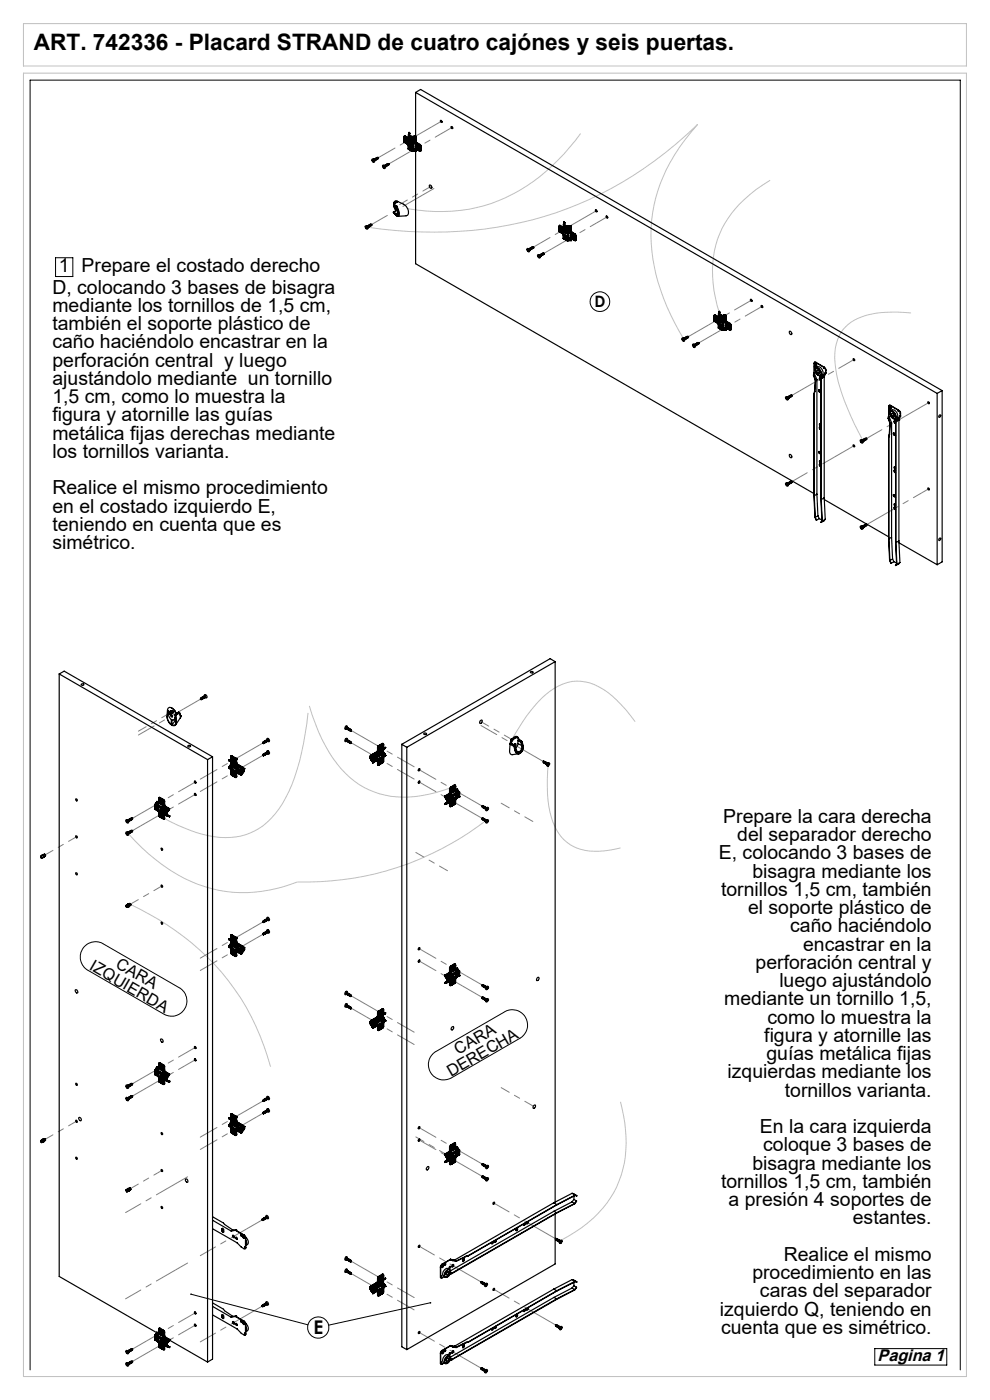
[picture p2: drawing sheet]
<svg xmlns="http://www.w3.org/2000/svg" width="210mm" height="297mm" viewBox="0 0 210 297" stroke-linecap="round" stroke-linejoin="round" font-family="sans-serif">
<defs><g id="words">
<text font-size="4.8" x="7.2" y="10.7">ART. 742336 - Placard STRAND de cuatro cajónes y seis puertas.</text>
<g font-size="4.1">
<text x="12.5" y="57.7">1</text>
<text x="17.3" y="57.7">Prepare el costado derecho</text>
<text x="11.1" y="62.3">D, colocando 3 bases de bisagra</text>
<text x="11.1" y="66.2">mediante los tornillos de 1,5 cm,</text>
<text x="11.1" y="70">también el soporte plástico de</text>
<text x="11.1" y="73.9">caño haciéndolo encastrar en la</text>
<text x="11.1" y="77.8">perforación central y luego</text>
<text x="11.1" y="81.7">ajustándolo mediante un tornillo</text>
<text x="11.1" y="85.5">1,5 cm, como lo muestra la</text>
<text x="11.1" y="89.4">figura y atornille las guías</text>
<text x="11.1" y="93.3">metálica fijas derechas mediante</text>
<text x="11.1" y="97.1">los tornillos varianta.</text>
<text x="11.1" y="104.9">Realice el mismo procedimiento</text>
<text x="11.1" y="108.8">en el costado izquierdo E,</text>
<text x="11.1" y="112.6">teniendo en cuenta que es</text>
<text x="11.1" y="116.5">simétrico.</text>
<text x="153.4" y="174.5">Prepare la cara derecha</text>
<text x="156.4" y="178.4">del separador derecho</text>
<text x="152.5" y="182.3">E, colocando 3 bases de</text>
<text x="153" y="190">tornillos 1,5 cm, también</text>
<text x="159.6" y="186.2">bisagra mediante los</text>
<text x="158.7" y="193.9">el soporte plástico de</text>
<text x="167.6" y="197.8">caño haciéndolo</text>
<text x="170.4" y="201.7">encastrar en la</text>
<text x="160.3" y="205.5">perforación central y</text>
<text x="165.3" y="209.4">luego ajustándolo</text>
<text x="153.6" y="213.3">mediante un tornillo 1,5,</text>
<text x="162.1" y="221">figura y atornille las</text>
<text x="162.8" y="217.1">como lo muestra la</text>
<text x="162.6" y="224.9">guías metálica fijas</text>
<text x="154.3" y="228.8">izquierdas mediante los</text>
<text x="166.5" y="232.6">tornillos varianta.</text>
<text x="161.2" y="240.4">En la cara izquierda</text>
<text x="161.9" y="244.3">coloque 3 bases de</text>
<text x="159.6" y="248.1">bisagra mediante los</text>
<text x="153" y="252">tornillos 1,5 cm, también</text>
<text x="154.6" y="255.9">a presión 4 soportes de</text>
<text x="180.9" y="259.8">estantes.</text>
<text x="166.2" y="267.5">Realice el mismo</text>
<text x="159.6" y="271.4">procedimiento en las</text>
<text x="161.2" y="275.3">caras del separador</text>
<text x="152.7" y="279.1">izquierdo Q, teniendo en</text>
<text x="152.9" y="283">cuenta que es simétrico.</text>
</g>
<text font-size="4" x="66.5" y="283.1">E</text>
<text font-size="3.6" x="186.1" y="288.8">Pagina 1</text>
<g font-size="3.4">
<text x="18.8" y="205.6" transform="rotate(30 18.8 205.6)">IZQUIERDA</text>
<text x="24.3" y="205.1" transform="rotate(30 24.3 205.1)">CARA</text>
<text x="97.2" y="223.9" transform="rotate(-30 97.2 223.9)">CARA</text>
<text x="95.7" y="228.5" transform="rotate(-30 95.7 228.5)">DERECHA</text>
</g>
<text font-size="3.3" x="126.1" y="65.1">D</text>
</g></defs>
<g fill="none" stroke="#c0c0c0" stroke-width=".21">
<path d="M5 15.5h200v276.5h-200zM5 5h200v9h-200zM123.2 28.3a39.3 39.3 0 0 1-20.5 15.3 36.3 36.3 0 0 1-16.2 .7M163.4 38.2a24 24 0 0 0-11.2 12.6 24.6 24.6 0 0 0 .4 15.6M78.1 48.2a83.4 83.4 0 0 0 44.6-4.9 80.7 80.7 0 0 0 25.3-16.9 35 35 0 0 0-9.9 22 40.6 40.6 0 0 0 6 22l1.1 1.8M193.3 66.4a21.4 21.4 0 0 0-12 1.5 8.1 8.1 0 0 0-4.2 8 36.2 36.2 0 0 0 4.2 14.1l1.8 3.6M65.3 151.2a49 49 0 0 1-4.7 18 14.6 14.6 0 0 1-9.6 8.2 19.9 19.9 0 0 1-11.8-1.7l-4.3-2.1M65.6 149.8a32.3 32.3 0 0 0 8.6 15.1 18.4 18.4 0 0 0 16.8 3.6l4.6-1.4M134.7 153.1a23 23 0 0 0-8.6-7.9 9 9 0 0 0-9.5 1.5 32.3 32.3 0 0 0-8 10.2M103.3 173.9a62.9 62.9 0 0 1-40.2 13.2 28.7 28.7 0 0 1-30-4.6 43.3 43.3 0 0 1-5.9-5.6M116.3 161.9a29.6 29.6 0 0 0 1 12.4 9 9 0 0 0 9.7 6.3l2.2-.2 2.4-.5M27.6 191.8a53.6 53.6 0 0 1 26.7 25.9 59.5 59.5 0 0 1 3.1 8.6"/>
<path d="M131.6 233.7a26.4 26.4 0 0 1-.8 18.1 25.2 25.2 0 0 1-11.8 11.3"/>
</g>
<g fill="none" stroke="#000" stroke-width=".21">
<path d="M11.8 54.7h3.7v4h-3.7zM17.7 201a3.3 3.3 0 0 1 4.2-.8l16.1 9.3a3.2 3.2 0 0 1 1.2 4.5 3.2 3.2 0 0 1-4.4 1.2l-16.1-9.4a3.2 3.2 0 0 1-1-4.8zM91.9 223.5l15.1-8.8a3.2 3.2 0 0 1 4.5 1.1 3.2 3.2 0 0 1-1.2 4.5l-14.6 8.4a3.2 3.2 0 0 1-4.2-.9 3.2 3.2 0 0 1 .4-4.3zM40.5 274.6l24.8 6.5M91.3 276.4l-21.6 4.7M6.4 290.6v-273.6h197.3v273.6M185.6 286.1h15.2v3.5h-15.2z"/>
<circle cx="127.3" cy="64" r="2.08"/>
<circle cx="67.5" cy="281.6" r="2.24"/>
</g>
<g fill="none" stroke="#808080" stroke-width=".21" stroke-dasharray="15.2 1.3 1.3 1.3" stroke-dashoffset="7.7">
<path d="M82.5 34.8l13.4-7.8M93.6 25.7l-13.4 7.8M115.4 53.7l13.3-7.7M126.5 44.7l-13.4 7.7M146 71.4l13.4-7.7M148.3 72.7l13.3-7.7M55.8 157.6l-13.3 7.7M74.5 157.6l13.4 7.7M74.5 155l13.4 7.7M28.1 176.2l13.3-7.7M28.1 173.6l13.3-7.7M55.8 160.2l-13.3 7.7"/>
<path d="M102.3 171l-13.4-7.7M102.3 173.6l-13.4-7.7M55.8 195.6l-13.3 7.7M55.8 198.2l-13.3 7.7M74.5 213.9l13.4 7.7M74.5 211.3l13.4 7.7M102.3 209l-13.4-7.7M102.3 211.6l-13.4-7.7M28.1 232.5l13.3-7.7M28.1 229.9l13.3-7.7M55.8 236.1l-13.3 7.7M55.8 233.5l-13.3 7.7"/>
<path d="M102.3 249.6l-13.4-7.8M102.3 246.9l-13.4-7.7M74.5 267.6l13.4 7.7M74.5 270.2l13.4 7.7M28.1 286.2l13.3-7.7M28.1 288.8l13.3-7.7"/>
</g>
<path d="M91.3 39.6l-6.5 3.8M35.9 151.3l-6.5 3.8M108.6 156.9l-6.6-3.8M106.3 170.4l6.7 3.9M9.5 181.4l6.7-3.9M27.6 191.8l6.7-3.8M88.2 180.8l6.7 3.9M106.3 230.7l6.7 3.9M9.5 241.7l6.7-3.8M27.6 252.2l6.7-3.9M88.2 241.2l6.7 3.9" fill="none" stroke="#808080" stroke-width=".21" stroke-dasharray="15.2 1.3 1.3 1.3" stroke-dashoffset="13.3"/>
<g fill="none" stroke="#808080" stroke-width=".21" stroke-dasharray="15.2 1.3 1.3 1.3" stroke-dashoffset="7.6">
<path d="M92 40l-13.2 7.6M168 83.9l13.1-7.6M181.1 94.6l-13.1 7.6M197 85.4l-13.2 7.6M183.8 111.3l13.2-7.6M42.6 148.3l-13.2 7.6M115.3 161.5l-13.3-7.6M39.8 249.7l-13.2 7.5M55.6 258.8l-13.1 7.6M39.8 267.9l-13.2 7.6M55.6 277.1l-13.1 7.6M102.1 272l-13.2-7.6"/>
<path d="M117.9 262.8l-13.1-7.6M102.1 290.3l-13.2-7.6M117.9 281.1l-13.1-7.6"/>
</g>
<path d="M40.4 274.4v.1l.1 .1-.1-.1a.18 .18 0 0 0 .1 .2 .18 .18 0 0 0 .2-.2 .18 .18 0 0 0-.3-.1zM91.2 276.3v.2h.2l.1-.2-.2 .1 .2-.1z" fill="#000"/>
<g fill="none" stroke="#000" stroke-width=".25">
<path d="M88.2 19.6l-.1 10.3M88.2 19.6l110.6 63.9M88.2 19.6l1-.6 110.6 63.9M78.9 33.8a.35 .35 0 0 1 .5 .2 .35 .35 0 0 1-.2 .4l-.2-.2zM79 34l.2 .1M79 34l.1 .1M79.1 34h-.1M79.1 34h.1M79.1 34.1v.2M79.2 33.8l.2 .3M79.2 34.1l.1 .1v-.1M79.2 34l-.1-.1v.4"/>
<path d="M79.2 34.1h-.1M79.2 34.2l-.1 .1M79.2 33.8h.2v.3M79.3 33.8h.3l.1 .2-.2-.2M79.4 33.8l.2 .2M79.4 33.9v.1M79.4 34h.1M79.4 34.1v.2M79.6 33.8l.1 .1M79.6 33.6h.3v.3l-.1-.3M79.6 33.7l.2 .2-.1-.2h-.2M79.7 33.7l.1 .1"/>
<path d="M79.7 33.9h.1M79.8 33.5h.2l.1 .3-.2-.3M79.8 33.6l.2 .2M80 33.5l.1 .2M80 33.4l.2 .3v-.3l-.3 .1M80.1 33.4l.2 .1M80.3 33.5v.1M81.2 35.1a.35 .35 0 0 1 .4 .2 .35 .35 0 0 1-.1 .4l-.3-.2zM81.2 35.3l.2 .1M81.2 35.3h.2M81.3 35.3h.1M81.3 35.3l.2 .1"/>
<path d="M81.3 35.3h-.1M81.4 35.3v-.1v.4M81.4 35.4v.2M81.4 35.1l.3 .3M81.5 35.4l.1 .1-.1-.1M81.5 35.3h-.1M81.5 35.4h-.1M81.5 35.5l-.1 .1M81.5 35.1l.3 .2-.1 .1M81.6 35.1h.2l.1 .2-.2-.2M81.7 35.1l.1 .2M81.7 35.2v.1"/>
<path d="M81.7 35.3h.1M81.7 35.4v.2M81.8 35.1l.2 .1M81.8 35.3h.1M81.9 34.9h.2l.1 .3-.2-.3M81.9 35l.2 .2-.1-.2h-.3M82 35l.1 .1M82 34.9l.3-.1v.3l-.1-.2M82.1 34.9l.2 .1M82.2 34.8l.2 .2M82.3 35l-.1 .1M82.3 34.7l.2 .3v-.2h-.3"/>
<path d="M82.4 34.7h.1v.2M85.7 30.1v.1M85.7 29.2v.1M85.7 30.1h.1M85.7 30.2l.6 .3M85.7 29.2v.9M85.7 30.1l.6 .3M85.7 29.3l.6 .3M85.8 29.2h-.1M85.8 29.2l-.1 .1M85.8 28.9h.2M85.8 29.2h.1"/>
<path d="M85.8 29.2l.6 .3M85.8 29.1h.1M85.8 29.1v.1M85.8 29.1l.6 .4M85.9 30.2l.5 .3M85.9 29l-.1 .1M85.9 28.9l-.2 .1v.9M85.9 28.9l.6 .3M85.9 29l.6 .3M86 28.9h-.1M86 28.9l.6 .3M86 29.6a.21 .21 0 0 0-.1 .3 .21 .21 0 0 0 .2 .2"/>
<path d="M86 29.6h-.1a.32 .32 0 0 0-.1 .3 .32 .32 0 0 0 .2 .3M86 29.6l.3 .2M86 30.2l.2 .1M86.1 30.1l-.1 .1M86.1 30.1l.2 .1M86.1 29.7l.2 .2M86.3 29.8l.2 .3-.2 .1M86.3 29.8l-.1-.1a.28 .28 0 0 1 .3 .3 .28 .28 0 0 1-.3 .3M86.3 30.2l-.1 .1M86.3 30.4l.3 .4M86.3 29.6l.3 .1M86.3 30.4v.1"/>
<path d="M86.3 29.9l-.2 .2M86.3 29.9l.1 .1M86.3 30.5l.3 .3v.8M86.4 29.5l-.1 .1M86.4 29.5l.2 .1-.2-.1M86.4 29.5h.1M86.5 30.1l-.2 .1M86.5 29.3l-.1 .2M86.5 29.3l.1 .1M86.6 29.2h-.1M86.6 30.8v.1l.6 .4M86.6 31.6l.6 .3"/>
<path d="M86.6 31.6l.6 .4M86.6 30.8l.7 .4M86.6 31.7h.1M86.6 30.7l.7 .4M86.6 28.6v2.2M86.6 31.6v.1M86.6 28.6h.2M86.6 30.7v.1M86.6 31.7l.8 .4M86.7 28.6l.2 .1-.1 .1M86.7 28.1l.1 .2M86.7 31.2a.26 .26 0 0 1 .4 .1 .26 .26 0 0 1-.2 .4z"/>
<path d="M86.7 28.1h.1M86.7 28.1v.4M86.7 28.7v.1M86.7 28.4l.1 .1M86.7 28.3v.1M86.7 29.5v.1M86.7 29.6l.4 .2M86.7 29.5l.3 .2M86.7 28.7h.1M86.8 28.6v.1M86.8 28.5l-.2 .1M86.8 28.3v.1"/>
<path d="M86.8 28.4v.1M86.8 28.7v.1M86.8 28.8h.1M86.8 28.4h.1M86.8 28.3l-.1 .2M86.8 28.6l-.1 1M86.8 29.4l.1 .2 .1-.1M86.8 28.1l.1 .2M86.8 29.4l.2 .2M86.8 28.3h-.1M86.8 28.5l-.1 .1M86.8 28.1v.2"/>
<path d="M86.8 28.5v.1M86.8 28.7v.7M86.9 28.3v1.1v-.1M86.9 30a.33 .33 0 0 1 .3 .2 .33 .33 0 0 1-.1 .4l-.2-.2zM86.9 28.5h-.1M86.9 29.3h.1M86.9 28.3h-.1M86.9 31.2h.1M86.9 31.2l.1 .4-.1-.4M86.9 29.5l.1 .1M86.9 28.2l-.1 .2M86.9 31.2l.2 .3"/>
<path d="M87 29h.1M87 29v.5M87 29h.2M87 29.7l.2 .1M87 29v.7M87.2 31.9l.1 .1M87.2 29h.1M87.2 29v.8M87.2 31.3v.6M87.2 29.8h.1M87.2 30.4l-.2-.4a.24 .24 0 0 0-.1 .3 .24 .24 0 0 0 .3 .1M87.3 29h.1"/>
<path d="M87.3 29v.8M87.3 31.2l-.1 .1M87.3 31.2v.8M87.3 32h.1M87.3 31.1v.9M87.3 31.1v.1M87.4 29h.1M87.4 32.1h.1M87.4 29v3.1M87.5 29v3.1M87.6 29h.1M87.6 32.1h.1"/>
<path d="M87.6 29h-.1M87.6 29v3.1M87.6 32.1h-.1M87.7 32.1h.1M87.7 29v3.1M87.7 29h.1M87.8 29.9l.1 .5 .3 .3M87.8 29h.1M87.8 29.9h.1M87.8 31.8h.1M87.8 32.1h.1M87.8 29v.9"/>
<path d="M87.8 31.8v.3M87.9 29.9v.3l.4 .4M87.9 29v.9M87.9 31.8v.3M88 28.9h.1M88 29.9h.1M88 29.9v.3l.4 .4M88 31.8h.1M88 32l.2 .1M88 28.9l-.1 .1M88 28.9v1M88 31.8v.2"/>
<path d="M88 29.9h-.1M88 31.8h-.1M88 32l-.1 .1M88 31.6h.2M88 31.6l-.1 .2M88.1 31.5l-.1 .3M88.1 29.9l.3 .5M88.1 31.8l.1 24.1 84.4 48.8M88.1 28.9l.1 .1M88.2 28.9l-1.2 .1M88.2 28.9l.1 .1M88.2 31.6l-.1 .2"/>
<path d="M88.2 29.9l.2 .4M88.2 31.9l.1-.2 .8 .4 .2-.1M88.2 31.6a.27 .27 0 0 0-.3-.1 .27 .27 0 0 0-.1 .3M88.2 31.6l.6 .3M88.2 31.6h.1M88.2 29v.9M88.2 31.9v.2M88.2 30.7l.6 .4M88.3 30.9a.22 .22 0 0 0-.1 .3 .22 .22 0 0 0 .2 .2M88.3 30.9a.28 .28 0 0 0-.3 .3 .28 .28 0 0 0 .3 .3M88.3 30.6l-.1 .1M88.3 29.9l.2 .4"/>
<path d="M88.3 31.7v.1M88.3 30.9l.2 .2M88.3 31.5l.2 .1M88.3 30.9l.2 .1M88.3 29h-.1M88.3 29.9h-.1M88.3 29v.9M88.3 30.9h.1M88.3 31.8l-.1 .3M88.3 30.6l.6 .4M88.3 31.8l-.1 .1M88.4 31.4l-.1 .1"/>
<path d="M88.4 30.6l.6 .3M88.4 30.6h-.1M88.4 31.4l.2 .1M88.4 31l.2 .2M88.4 30.4v.2M88.4 30.3l.6 .4M88.4 30.4l.6 .4M88.5 31.1l.2 .3-.1 .1M88.5 31a.29 .29 0 0 1 .2 .3 .29 .29 0 0 1-.2 .3M88.5 31v.1M88.5 30.3l.6 .4M88.5 30.3h-.1"/>
<path d="M88.6 31.5l-.1 .1M88.6 31.2l-.2 .2M88.6 31.2l.1 .1M88.7 31.4l-.1 .1M88.8 31.9h.1M88.8 31.1v.8M88.8 31.9l.1 .1M88.9 31l-.1 .1M88.9 31h.1M88.9 31.9v.1M88.9 31v.9M89 30.9v.1"/>
<path d="M89 30.9l-.1 .1M89 31.9v.1M89 31h.1M89 31.9h.1M89 31.9l-.1 .1M89 31h-.1M89 31v.9M89 30.7l.3 .3M89 30.8l.1 .2M89 30.8v.1M89.1 30.7l.2 .3M89.1 30.7h-.1"/>
<path d="M89.1 31.9l-.1 .1M89.1 31v.9M89.3 31v1M89.3 31.9l-.1 .2M89.3 31h.1M89.3 31.9v.1M89.3 31v.9M91.1 39.3l.1-.1a.44 .44 0 0 1 .2 .8 .51 .51 0 0 1-.3-.7zM93.4 25.6a.2 .2 0 0 1 .3 .1 .2 .2 0 0 1-.2 .2zM93.6 25.5l.2 .4M95.8 26.8l.2 .4M77.5 47.9a.37 .37 0 0 1 .5 .2 .37 .37 0 0 1-.2 .5l-.3-.3z"/>
<path d="M77.6 48.2h.2M77.6 48.2l.1 .1M77.6 48.2h.1M77.7 48.3v.1M77.8 47.9l.2 .2v.3M77.8 48.3l.1 .1zM77.8 48.2l.1 .1M77.8 48.2l-.1-.2v.4M77.8 48.2l-.1 .1M77.8 48.4h-.1M77.9 48h.2l.1 .2h-.1M77.9 48h.1"/>
<path d="M77.9 48l.1 .2M78 48.2h.1M78.1 47.9l.1 .2M78.1 48.2l-.1 .1M78.1 47.8h.3l.1 .3-.2-.3M78.1 47.9l.3 .2a.19 .19 0 0 0-.2-.3 .19 .19 0 0 0-.2 .1M78.2 47.9l.2 .1M78.2 48.1h.1M78.4 47.8l.1 .1M78.4 47.7l.2 .3-.1-.3-.2 .1M78.5 47.7l.1 .2M78.6 47.6l.1-.1 .2 .2-.3-.1"/>
<path d="M78.6 47.7l.1 .2 .1-.1a.19 .19 0 0 0-.1-.2 .19 .19 0 0 0-.3 .1M78.8 47.7v.1M83.5 43.4l.1 .1M83.5 45.2l.1 .1M83.5 43.4l.2 .8 .4 .5M83.5 43.4h.1M83.5 45l.1 .1M83.5 45.2h.1M83.5 45v.2M83.6 45.3l.4 .4M83.6 45.2l.4 .4M83.6 43.4l.4 .4"/>
<path d="M83.6 45.2v.1M83.6 43.5l.3 .4M83.6 43.4v.1M83.6 45.1v.1M83.6 45.1l.3 .4M83.6 43.2l-.1 .2M83.6 44.9l-.1 .1M83.6 44.9v.1M83.6 43.2h.1M83.6 43.3l.5 .4M83.6 43.3v.1M83.6 45v.1"/>
<path d="M83.6 45l.4 .4M83.7 43.2l-.1 .1M83.9 43.9a1.35 1.35 0 0 1 .3 1.6l-.2-.1M83.9 43.8l.5 1.1a.46 .46 0 0 1-.3 .7l-.2-.1M83.9 43.8v.1M84 43.8a1.64 1.64 0 0 1 .3 2l-.3-.2M84 45.4l-.1 .1M84 45.6v.1M84 45.7l.4 .2M84 45.7h.1M84.1 43.7h.1M84.1 43.7l-.1 .1"/>
<path d="M84.1 43.7l.4 .8a1.28 1.28 0 0 1-.1 1.4M84.2 44.6h.1M84.2 42.8a.69 .69 0 0 0-.7 .3 .69 .69 0 0 0 .1 .7l.5 .9M84.2 42.8l-.4 .1-.3 .4M84.2 42.8h.1M84.3 44.6l-.7 .3M84.3 44.6h.1M84.3 42.7l1.3 .6a1.81 1.81 0 0 1 .9 2.3l-2.1 .3M84.3 42.7a.54 .54 0 0 0-.6 .1 .54 .54 0 0 0-.2 .6M84.3 42.7l-.1 .1M84.3 42.8l-.6 .4M84.3 42.8l-.7 .4"/>
<path d="M84.4 45.1l-.4 .3M111.8 52.7a.4 .4 0 0 1 .5 .3 .4 .4 0 0 1-.2 .4l-.3-.2zM111.9 53h.1M111.9 53l.1 .1M111.9 53l.3 .2-.1-.1M112 53v-.2v.5M112 53.1v.2M112 52.7l.3 .4M112.1 53h-.1M112.1 53.1h-.1M112.1 53.2l-.1 .1M112.1 52.8h.2v.3"/>
<path d="M112.2 52.8l.3-.1v.3l-.1-.2M112.3 52.8l.1 .2M112.3 52.9v.1M112.3 53h.1M112.3 53.1v.1M112.4 52.7l.2 .2M112.5 52.7l.2 .2-.1-.2h-.2M112.6 52.6l.1 .2M112.6 52.5h.3l.1 .3-.2-.3M112.6 52.6l.3 .2a.19 .19 0 0 0-.2-.3 .19 .19 0 0 0-.2 .1M112.7 52.6l.2 .1M112.9 52.5l.1 .1"/>
<path d="M112.9 52.4l.2 .3-.1-.3-.2 .1M113 52.4h.1v.2M113 52.6h.1M113.1 52.6h.1M114.1 54.1a.35 .35 0 0 1 .4 .1 .35 .35 0 0 1-.2 .5l-.2-.2zM114.1 54.3l.2 .1M114.1 54.3h.2M114.2 54.3h.1M114.2 54.3l.3 .2-.1-.1M114.2 54.3h-.1M114.3 54.3v-.2v.5M114.3 54.4v.2"/>
<path d="M114.3 54l.3 .4M114.3 54.3h.1M114.3 54.4h.1M114.3 54.5v.1M114.4 54.1l.3 .1v.2h-.1M114.5 54.1l.2-.1 .1 .3-.2-.2M114.5 54.1l.2 .2M114.5 54.2l.1 .1M114.6 54.3h.1M114.6 54.4v.1M114.7 54l.1 .2M114.8 54l.2 .2-.1-.2h-.3"/>
<path d="M114.8 53.9l.2 .2M114.9 53.8h.2l.2 .3-.3-.3M114.9 53.9l.2 .2a.19 .19 0 0 0-.1-.3 .19 .19 0 0 0-.2 .1M115 53.9l.1 .1M115.1 53.8l.2 .1M115.2 53.7l.1 .3a.19 .19 0 0 0 0-.3 .19 .19 0 0 0-.3 .1M115.3 53.7h.1v.2M118.6 49.1h.1M118.6 48.2v.1M118.6 49.1l.6 .4M118.6 48.2v.9M118.6 49.1l.6 .3"/>
<path d="M118.6 48.3l.6 .3M118.6 48.2h.1M118.6 47.8h.3M118.6 48.2l.6 .3M118.7 48v.1M118.7 48.1h.1M118.7 48.1l-.1 .1M118.7 48.1l.6 .4M118.7 49.2l.6 .3M118.8 48h-.1M118.8 47.9l-.2 .1v1M118.8 48l-.1 .1"/>
<path d="M118.8 48l.6 .3M118.8 47.9l.6 .3M118.9 47.8l.6 .4M118.9 47.8l-.1 .1M118.9 48.6l-.1 .1 .2 .3M118.9 48.6a.28 .28 0 0 0-.3 .3 .28 .28 0 0 0 .3 .2M118.9 48.6l.2 .2M118.9 49.1l.2 .2M119 49l-.1 .1M119 49l.2 .1M119 48.7l.2 .2M119.1 48.8l.2 .2-.1 .1"/>
<path d="M119.1 48.8v-.1a.28 .28 0 0 1 .3 .3 .28 .28 0 0 1-.3 .3M119.2 49.1l-.1 .2M119.2 49.4l.3 .3M119.2 48.6h.3M119.2 49.4v.1M119.2 48.9l-.2 .1M119.2 48.9l.1 .1M119.2 49.5l.3 .3v.8M119.2 48.5v.1M119.3 48.5h.2h-.3M119.3 48.5h-.1M119.3 49.1h-.1"/>
<path d="M119.4 48.3l-.1 .2M119.4 48.3l.1 .1M119.5 48.2h-.1M119.5 49.7v.2l.6 .3M119.5 50.6l.6 .3M119.5 50.6l.7 .4M119.5 49.7l.7 .5M119.5 49.7h.1M119.5 50.7h.1M119.5 49.7l.8 .4M119.5 47.6v2.1M119.5 47.6l.2 .1"/>
<path d="M119.5 50.7l.8 .4M119.6 47.6l.2 .1-.1 .1M119.6 47.1l.1 .2v-.2M119.6 47.1l.1 .2M119.6 50.2a.26 .26 0 0 1 .4 .1 .26 .26 0 0 1-.2 .4zM119.6 47.1v.4M119.6 47.7v.1M119.6 47.4h.1M119.6 47.3v.1M119.6 48.5h.1M119.6 48.5l.4 .3M119.6 48.5l.3 .2"/>
<path d="M119.6 47.8h.1M119.6 47.7h.1M119.7 47.7h.1M119.7 47.4l-.2 .2M119.7 47.3h.1M119.7 47.3v.1M119.7 47.7v.1M119.7 47.8h.1M119.7 47.3l-.1 .2M119.7 47.7l-.1 .8M119.7 50.3l.1-.1 .1 .3zM119.7 48.4l.2 .1h-.1"/>
<path d="M119.7 47.4v.2M119.7 47.7v.7M119.7 47.4l-.1 .2M119.7 47.5l-.1 .1M119.7 47.3v1.1v-.1M119.7 47.4v.1M119.7 48.3h.1M119.7 47.3h-.1M119.8 48.9a.35 .35 0 0 1 .3 .3 .35 .35 0 0 1-.1 .4 .41 .41 0 0 1-.2-.7zM119.8 47.2l-.1 .1M119.8 50.2l.2 .2M119.9 47.9v.7l-.2-.2"/>
<path d="M119.9 47.9h.1M119.9 47.9h.2M119.9 48.7l.2 .1M119.9 47.9v.8M120 47.9h.1M120.1 47.9l.3 .1M120.1 50.9l.1 .1M120.1 47.9h.1M120.1 47.9v.9M120.1 50.2v.7M120.1 48.8h.1M120.2 47.9l.1 .1"/>
<path d="M120.2 47.9v.9M120.2 50.2h-.1M120.2 50.2v.8M120.3 50.9h.1M120.3 50.1v.8M120.3 50.1l-.1 .1M120.3 50.9l-.1 .1M120.3 48h.1M120.3 51.1h.1M120.3 48v3.1M120.4 48v3.1M120.5 47.9h.1"/>
<path d="M120.5 51h.1M120.5 47.9l-.1 .1M120.5 47.9v3.1M120.5 51l-.1 .1M120.6 47.9h.1M120.6 51h.1M120.6 47.9v3.1M120.6 48.9l.2 .5 .3 .3M120.6 47.9h.2M120.6 48.9h.2M120.6 50.8h.2M120.6 51h.2"/>
<path d="M120.6 47.9v1M120.6 50.8v.2M120.8 48.9v.3l.4 .4M120.8 47.9v1M120.8 50.8v.2M120.9 47.9h.1M120.9 48.9h.1M120.9 48.9v.3l.3 .4M120.9 50.8h.1M120.9 51h.1M120.9 51h-.1M120.9 47.9h-.1"/>
<path d="M120.9 47.9v1M120.9 50.8v.2M120.9 48.9h-.1M120.9 50.8h-.1M120.9 50.5l.2 .1M120.9 50.5l-.1 .3M120.9 50.5v.3M121 48.9l.3 .5M121 51l.1 .1M121 47.9v1M121 50.8v.2M121 47.9l.1 .1"/>
<path d="M121 47.9l-.6 .1M121 47.9h.2M121.1 50.5l-.1 .3M121.1 49l.2 .3M121.1 50.8l.2-.1 .7 .4 .1-.2M121.1 50.5a.27 .27 0 0 0-.3 0 .27 .27 0 0 0-.2 .3M121.1 50.5v.1M121.1 50.6l.6 .3M121.1 48v1M121.1 50.8v.3M121.1 49.7l.6 .4M121.1 50.5l.6 .4"/>
<path d="M121.2 49.9a.22 .22 0 0 0-.1 .3 .22 .22 0 0 0 .1 .1M121.2 49.9a.28 .28 0 0 0-.3 .3 .28 .28 0 0 0 .3 .2M121.2 49.6l-.1 .1M121.2 48.9l.2 .4M121.2 50.7v.1M121.2 49.9l.2 .2M121.2 50.8h-.1M121.2 50.4l.2 .2M121.2 49.9l.2 .1M121.2 47.9l-.1 .1M121.2 48.9l-.1 .1M121.2 47.9v1"/>
<path d="M121.2 49.9h.1M121.2 50.8l-.1 .3M121.2 49.6l.6 .3M121.2 50.3v.1M121.2 49.6h.1M121.2 50.3l.3 .1M121.3 50l.2 .2M121.3 49.4l-.1 .2M121.3 49.3l.6 .4M121.3 49.4l.6 .4M121.4 50.1l.2 .2-.1 .1M121.4 50a.28 .28 0 0 1 .2 .3 .28 .28 0 0 1-.2 .3"/>
<path d="M121.4 50v.1M121.4 49.3l.6 .3M121.4 49.3h-.1M121.5 50.4l-.1 .2M121.5 50.2l-.3 .1M121.5 50.2l.1 .1M121.6 50.4h-.1M121.7 50.9h.1M121.7 50.1v.8M121.8 49.9l-.1 .2M121.8 49.9v.1M121.8 50l-.1 .1"/>
<path d="M121.8 50.9h.1M121.8 50v.9M121.8 49.9h.1M121.9 49.9h.1M121.9 50.9h.1M121.9 50.9h-.1M121.9 49.9l-.1 .1M121.9 49.9v1M121.9 49.7l.2 .3M121.9 49.8l.1 .1M121.9 49.8l-.1 .1M122 49.6l.2 .4"/>
<path d="M122 49.6l-.1 .1M122 50.9h-.1M122 49.9v1M122.1 50v.9M122.2 50.9l-.1 .2M122.2 50h-.1M122.2 50.9h-.1M122.2 50v.9M126.3 44.6l.1-.1a.25 .25 0 0 1 .2 .2 .25 .25 0 0 1-.1 .3zM126.4 44.5l.2 .4M128.6 45.9l.1-.1a.21 .21 0 0 1 .2 .2 .21 .21 0 0 1-.2 .2zM128.7 45.8l.2 .4"/>
<path d="M144.7 71.7h.2a.41 .41 0 0 1 .3 .3 .41 .41 0 0 1-.2 .4l-.3-.3zM144.7 72h.2M144.7 72l.2 .1M144.8 72h.1M144.8 72l.3 .2-.1-.1M144.8 72h-.1M144.9 72v-.2v.4M144.9 72.1v.1M144.9 71.7l.3 .3M145 72h-.1M145 72l-.1 .1M145 72.2h-.1"/>
<path d="M145 71.8h.2v.2M145.1 71.8l.2-.1 .1 .3-.2-.2M145.2 71.8l.1 .2M145.2 71.9v.1M145.2 72h.1M145.2 72v.2M145.3 71.7l.2 .2M145.4 71.6l.2 .3-.1-.3-.3 .1M145.5 71.6l.1 .2M145.5 71.9h.1M145.5 71.5h.3v.3l-.1-.3M145.5 71.6l.1 .2h.1a.19 .19 0 0 0-.1-.3 .19 .19 0 0 0-.2 .1"/>
<path d="M145.6 71.5l.1 .2M145.7 71.5l.2 .1M145.8 71.4l.2 .2-.1-.2h-.2M145.9 71.4h.1v.1M145.9 71.6h.1M146.9 73.1a.39 .39 0 0 1 .5 .1 .39 .39 0 0 1-.1 .5l-.3-.3zM147 73.3l.1 .1M147 73.3h.1M147.1 73.3h.1M147.1 73.3l.3 .2-.1-.1M147.1 73.3h-.1M147.1 73.3v-.2v.5"/>
<path d="M147.1 73.4v.2M147.2 73l.3 .3M147.2 73.3h-.1M147.2 73.3l-.1 .1M147.2 73.5l-.1 .1M147.3 73.1l.2 .1 .1 .2-.1-.1M147.4 73.1l.2-.1 .1 .3-.2-.2M147.4 73.1l.2 .2M147.4 73.2l.1 .1M147.5 73.3h.1M147.5 73.3v.2M147.6 73l.1 .2"/>
<path d="M147.6 73l.2 .2v-.2h-.3M147.7 72.9l.1 .2M147.8 72.8h.2l.1 .3-.2-.3M147.8 72.9l.1 .2h.1a.19 .19 0 0 0-.1-.3 .19 .19 0 0 0-.3 .1M147.8 72.8l.2 .2M148 72.8l.1 .1M148.1 72.7l.1 .3v-.3h-.3M148.1 72.7h.2v.1M151.5 68.1h.1M151.5 67.2v.1M151.5 68.1l.6 .4M151.5 67.2v.9"/>
<path d="M151.5 68.1l.6 .3M151.5 67.3l.6 .3M151.5 67.1v.1M151.5 67.1v.2M151.5 67.1h.1M151.5 67.1l.7 .4M151.6 67v.1M151.6 67.1h.1M151.6 67.1h-.1M151.6 67.1l.6 .3M151.6 68.2l.6 .3M151.7 67h-.1"/>
<path d="M151.7 66.8l-.3 .2 .1 .9M151.7 67l-.1 .1M151.7 67l.6 .3M151.7 66.8l.6 .4M151.7 66.8h-.2M151.7 66.8h.1M151.7 66.8l.7 .4M151.8 67.6a.28 .28 0 0 0-.3 .2 .28 .28 0 0 0 .3 .3M151.8 68.1l.2 .2M151.8 67.6l.2 .1M151.8 67.6h.1M151.8 67.6l-.1 .1 .1 .3"/>
<path d="M151.8 68v.1M151.8 68l.3 .1M151.9 67.7l.2 .2M152 67.7a.28 .28 0 0 1 .2 .3 .28 .28 0 0 1-.2 .3M152 67.7h.1M152 67.7l.2 .3-.1 .1M152.1 68.4l.3 .4-.3-.3M152.1 68.1l-.1 .2M152.1 67.6h.3M152.1 68.4v.1M152.1 67.9l-.3 .1M152.1 67.9l.1 .1"/>
<path d="M152.2 67.5l-.1 .1M152.2 67.4l.2 .1h-.2M152.2 67.4v.1M152.2 68l-.1 .1M152.3 67.3l-.1 .1M152.3 67.3h.1M152.4 67.2h-.1M152.4 69.6l.6 .4M152.4 68.8v.8M152.4 68.7v.2M152.4 69.5v.1M152.4 68.9v.6"/>
<path d="M152.4 69.6h.1M152.4 68.9l.6 .3M152.4 68.7l.7 .4M152.4 68.7h.1M152.4 69.5l.6 .4M152.4 66.5v2.2M152.4 66.5l.2 .1M152.4 69.6l.8 .5M152.5 69.1a.27 .27 0 0 1 .3 .2 .27 .27 0 0 1-.1 .3zM152.5 66.1v.4M152.5 66.7v.8M152.5 67.5l.4 .2"/>
<path d="M152.5 66.1h.1M152.6 66.3h.1M152.5 67.5h.1M152.5 67.5l.3 .2M152.5 66.4h.1M152.5 66.3h.1M152.6 66.7h.1M152.6 66.6v.1M152.6 66.4l-.2 .1M152.6 66.3v.1M152.6 67.3l.2 .2-.2-.1M152.6 66.4v.9"/>
<path d="M152.6 66.1h.1M152.6 66.7v.7l.1-.2M152.6 67.9a.35 .35 0 0 1 .4 .2 .35 .35 0 0 1-.1 .4l-.3-.2zM152.6 66.2l-.1 .2M152.6 66.1v.1M152.6 66.4v.1M152.6 67.2h.1M152.6 66.1v.5M152.6 66.4l-.1 .1 .2 .1M152.6 66.2v.1M152.7 66.6l-.1 .1M152.7 66.2l-.1 .1"/>
<path d="M152.7 67.2h-.1M152.7 66.2v1M152.7 66.7h-.1M152.7 69.2l.2 .2M152.8 66.9v.7l-.2-.3M152.8 66.9h.1M152.8 66.9h.2M152.8 67.7h.2M152.8 66.9v.8M152.9 66.9h.1M152.9 66.9l.3 .1M153 69.9l.1 .1"/>
<path d="M153 66.9h.1M153 66.9v.8M153 69.2v.7M153 67.7h.1M153 68.4l-.2-.4a.25 .25 0 0 0-.1 .3 .25 .25 0 0 0 .3 .1M153 67.7l.1 .1M153.1 66.9l.1 .1M153.1 66.9v.9M153.1 69.1l-.1 .1M153.1 69.1v.9M153.1 69.9h.1M153.1 69.1v.8"/>
<path d="M153.1 69.1h.1M153.1 69.9v.1M153.2 67h.1M153.2 70.1h.1M153.2 67v3.1M153.3 67v3.1M153.4 66.9h.5M153.4 66.9h.1M153.4 70h.1M153.4 70l-.1 .1M153.4 66.9l-.2 .1M153.4 66.9v3.1"/>
<path d="M153.5 70h.1M153.5 66.9v3.1M153.5 66.9h.1M153.5 67.9l.1 .5 .4 .3M153.5 66.9h.2M153.5 67.9h.2M153.5 69.8h.2M153.5 70h.2M153.5 66.9v1M153.5 69.8v.2M153.7 67.9v.3l.4 .4M153.7 66.9v1"/>
<path d="M153.7 69.8v.2M153.7 66.9h.2M153.7 67.9h.2M153.7 67.9l.1 .3 .3 .3M153.7 69.7h.2M153.7 70h.2M153.7 70h.1M153.7 66.9h.1M153.7 69.7v.3M153.7 67.9h.1M153.7 69.7v.1M153.8 69.5l.2 .1"/>
<path d="M153.8 69.5l-.1 .3M153.8 69.5l-.1 .2M153.9 67.9l.3 .5M153.9 70l.1 .1M153.9 66.9v1M153.9 69.7v.3M153.9 66.9l.1 .1M153.9 66.9h.2M154 69.5l-.1 .2M154 67.9l.2 .4M154 69.8l.2-.1 .6 .4 .2-.2M154 69.5a.27 .27 0 0 0-.3 0 .27 .27 0 0 0-.2 .3"/>
<path d="M154 69.5v.1M154 69.6l.6 .3M154 67v.9M154 69.8v.3M154 68.7l.6 .3M154 69.5l.6 .3M154.1 68.9l-.1 .2 .1 .2M154.1 68.9a.28 .28 0 0 0-.4 .2 .28 .28 0 0 0 .4 .3M154.1 68.6l-.1 .1M154.1 67.9l.2 .4M154.1 68.9h.1M154.1 68.9l.2 .1"/>
<path d="M154.1 69.8h-.1M154.1 69.4l.2 .2M154.1 66.9l-.1 .1M154.1 67.9h-.1M154.1 66.9v1M154.1 69.8l-.1 .3M154.1 68.6l.6 .3M154.1 69.7v.1M154.1 69.3v.1M154.1 69.3l.2 .1M154.1 68.5l.6 .4M154.1 68.5v.1"/>
<path d="M154.2 69l.1 .2M154.2 68.4l-.1 .1M154.2 68.3l.6 .3M154.2 68.4l.6 .4M154.3 69l.2 .3-.2 .1M154.3 69a.28 .28 0 0 1 .2 .3 .28 .28 0 0 1-.2 .3M154.3 69h.1M154.3 68.3h-.1M154.3 68.3l.6 .3M154.3 69.4v.2M154.3 69.2l-.2 .1M154.3 69.2l.1 .1"/>
<path d="M154.5 69.4h-.2M154.6 69.8l.1 .1M154.6 69.8v.1M154.6 69v.8M154.6 69.9h.1M154.7 68.9l-.1 .1M154.7 68.9v.1M154.7 69h-.1M154.7 69.9h.1M154.7 69v.9M154.7 68.9l.1 .1M154.7 68.9h.1"/>
<path d="M154.8 69.8v.1M154.8 69h.1M154.8 69.8h.1M154.8 69.8l-.1 .1M154.8 69h-.1M154.8 69v.8M154.8 68.6l.2 .4M154.8 68.8l.1 .2M154.8 68.8l-.1 .1M154.9 68.6l.2 .4M154.9 68.6h-.1M154.9 69.8l-.1 .1"/>
<path d="M154.9 69v.8M155 69v.9M155.1 69.9l-.2 .2M155.1 69h-.1M155.1 69.9h-.1M155.1 69v.9M159.2 63.5h.1a.25 .25 0 0 1 .2 .2 .25 .25 0 0 1-.1 .3l-.2-.3zM159.3 63.5l.2 .3M161.4 64.9a.2 .2 0 0 1 .3 0 .2 .2 0 0 1-.1 .3zM161.6 64.8l.2 .4M167.5 70.3h.2a.34 .34 0 0 1 .3 .3 .34 .34 0 0 1-.3 .4 .48 .48 0 0 1-.2-.7zM172.5 79.6l.4 1.1-.1 2.3"/>
<path d="M172.5 79.6l.1 .1M172.6 79.2h.1M172.6 79.2l-.1 .4M172.6 79.7l.4 1M172.7 79.2l.6 1.3M172.7 79.2l-.1 .5M172.7 79.2h-.1M172.8 76.9h.3M172.8 77.6l.2 .5M172.9 77.1l.1 .4M173 77.5l-.1-.4 .3 .3v.2h-.1M173 77.5l.1 .1"/>
<path d="M173 78.1a1.07 1.07 0 0 1 1.2 1.4 .65 .65 0 0 1-1.1-.4l-.2-.5zM173 78.1a.21 .21 0 0 1-.2-.2 .21 .21 0 0 1 .1-.2l.2 .3a.98 .98 0 0 1 1.1 0 .98 .98 0 0 1 .4 1.1l-.1 .3-.5 .3M173 76.9h-.2l-.2 .1v2.2M173 76.9l1.7 1M173 77.5h.1M173 77.5h.2M173.1 76.9h-.1M173.1 76.9l1.7 1M173.1 78.1a.92 .92 0 0 1 .9 .5 .92 .92 0 0 1-.1 1 1.01 1.01 0 0 1-.8-1.5zM173.2 78.1a1.03 1.03 0 0 0 .8 1.5M173.2 77.5v.1M173.2 77.5l-.1 .1"/>
<path d="M173.3 78.6a.32 .32 0 0 1 .4 .2 .32 .32 0 0 1-.1 .4l-.2-.3zM173.4 78.6a.36 .36 0 0 1 .4 .1 .36 .36 0 0 1-.1 .5M174 79.7l.1 .2M174.1 79.7v.2l-.3-.2M174.7 78.1h.1M174.7 77.9v.2M174.8 78v.1M174.8 78l-.1 .1M174.8 77.9h-.1M174.8 77.9v.1M174.8 78l.3 .5M174.8 78l.4 .5"/>
<path d="M174.8 79.9v25.7M174.8 79.9l-.6 .4M175 79.2l-.9 1.1M175.1 79.2l-.9 1.1M175.1 79.1v.1M175.1 78.5v.6M175.1 79.1l-.1 .1M175.2 79.1h.1M175.2 78.5h-.1M175.2 79.1l-.1 .1M175.2 79.1l-.4 .8M175.2 79.1h-.1"/>
<path d="M175.2 78.5v.6M181 76.1a.23 .23 0 0 1 .3 .2 .23 .23 0 0 1-.2 .2zM166.7 84.2a.35 .35 0 0 1 .4 .2 .35 .35 0 0 1-.2 .4l-.2-.3zM166.7 84.5h.2M166.8 84.4h.1M166.8 84.4l-.1 .1M166.9 84.5v.2M166.9 84.2l.3 .3M166.9 84.5l.2 .1-.1-.1M166.9 84.4v-.1v.4M166.9 84.5h.1M166.9 84.6v.1"/>
<path d="M167 84.2l.3 .1v.2h-.1M167.1 84.2h.2l.1 .3-.2-.3M167.1 84.3l.1 .2M167.2 84.5h.1M167.2 84.2l.1 .2M167.2 84.5v.2M167.3 84.2l.1 .1M167.4 84.1l.2 .2-.1-.2h-.2M167.4 84h.2l.1 .3-.2-.3M167.4 96.4a.39 .39 0 0 1 .5 .2 .39 .39 0 0 1-.1 .5l-.3-.2zM167.5 84.1l.1 .1M167.5 84l.2-.1 .2 .3-.3-.2"/>
<path d="M167.6 84l.1 .1M167.7 83.9l.2 .2M167.7 84.1v.1M167.8 83.9l.2 .2v-.2h-.3M167.9 83.8l.1 .2M172.6 83.5v21.6l.3 4.6 .3 .6M172.6 83.5h.1M172.7 83.5v21.7M172.8 83h.1M172.8 83l-.2 .5M172.9 83l-.2 .5M173 80.7l-.1 2.3"/>
<path d="M173.3 80.5v24.3M173.3 80.5l-.3 .2M173.7 82.7l.2 .4M173.7 95.8l.2 .4M173.8 96.2l.3 .2M173.8 83.1l.3 .2M173.9 97.8l.2 .4a.25 .25 0 0 1-.3-.2 .25 .25 0 0 1 .1-.2l.2 .1M173.9 90.6v.3l.2 .2a.26 .26 0 0 1-.3-.2 .26 .26 0 0 1 .2-.3l.1 .2M173.9 80.1v.4l.2 .2a.26 .26 0 0 1-.3-.2 .26 .26 0 0 1 .2-.3l.1 .1M173.9 89.9l.2 .4M173.9 98.4v.4l.2 .2M173.9 83.1h-.1"/>
<path d="M173.9 83.1l.2 .2M173.9 96.2h-.1M173.9 96.2l.2 .1M174.1 96l-.4-.2 .1 .4M174.1 82.9l-.4-.2 .1 .4M174.1 98.6l-.2-.2a.32 .32 0 0 0-.1 .4 .32 .32 0 0 0 .3 .2M174.1 90.1l-.2-.2a.24 .24 0 0 0 0 .3 .24 .24 0 0 0 .2 .1M174.1 80.3h.1M174.1 80.3v25.6l.2 4.6-.1 .3M174.2 80.3v25.7M181 94.4a.21 .21 0 0 1 .3 .1 .21 .21 0 0 1-.2 .3zM182.5 93.3a.39 .39 0 0 1 .4 .2 .39 .39 0 0 1-.1 .5l-.2-.2z"/>
<path d="M182.6 93.6l.3 .2-.1-.1M182.6 93.6l.1 .1M182.6 93.6h.1M182.7 93.7v.1M182.7 93.3l.3 .4M182.8 93.6l-.1-.2v.4M182.8 93.6l-.1 .1M182.8 93.8h-.1M182.8 93.4h.3l-.1 .3M183 93.3h.2l.1 .3-.2-.3M183 93.5v.1M183 93.6h.1"/>
<path d="M183 93.4l.1 .2M183 93.7v.1M183.2 93.3l.1 .1M183.2 93.2l.2 .3-.1-.3-.2 .1M183.3 93.2l.1 .2M183.3 93.2l.3 .2-.1-.2h-.3M183.4 93.1h.2l.1 .2-.2-.2M183.4 93.1l.2 .2M183.5 93h.2l.1 .3-.2-.3M183.6 93.1l.1 .1M183.8 93l.1 .1M183.8 93h-.1"/>
<path d="M183.8 93.1h.1M188.4 88.7l.4 1.1-.2 2.3M188.4 88.7l.1 .1M188.5 88.4h.1M188.5 88.4l-.1 .3M188.5 88.3h.1M188.5 92.6v21.7l.2 4.6 .4 .6M188.5 88.8l.3 1M188.5 92.6l.1 .1M188.6 88.3l.5 1.4M188.6 88.3l-.1 .5M188.6 92.7v21.6"/>
<path d="M188.6 92.1l.1 .1M188.6 92.1l-.1 .5M188.7 86.8l.1 .4 .5-.2a1.08 1.08 0 0 1 .9 1.6l-.3 .2M188.7 92.2l-.1 .5M188.7 86.3l.2 .3M188.8 87.3a.65 .65 0 0 1 1.1 .4 .72 .72 0 0 1-.1 1.2 1.23 1.23 0 0 1-1-1.6zM188.8 86.6l-.1-.3 .4 .3-.2 .1M188.8 86.6l.1 .1M188.8 86h-.2l-.1 .2v2.1M188.8 86l1.7 1M188.8 89.8l-.1 2.4M188.9 86.6h-.1"/>
<path d="M188.9 86.6l.1 .1M188.9 86h-.3M188.9 86h-.1M188.9 86l1.7 1M188.9 87.3a.96 .96 0 0 1 .9 .5 .96 .96 0 0 1 0 1 1.05 1.05 0 0 1-.9-1.5zM188.9 87.2l-.2-.4a.25 .25 0 0 0-.1 .3 .25 .25 0 0 0 .2 .2M189 87.3a.99 .99 0 0 0 .9 1.4M189 86.7h.1M189 86.7h-.1M189.1 89.7v24.3M189.1 89.7l-.3 .1M189.2 87.7a.36 .36 0 0 1 .4 .2 .36 .36 0 0 1 0 .4"/>
<path d="M189.2 87.7h.1a.35 .35 0 0 1 .3 .2 .35 .35 0 0 1-.1 .4 .44 .44 0 0 1-.3-.6zM189.5 91.9l.2 .3M189.7 92.3l.3 .2M189.7 99.7l.1 .4 .2 .2h-.2a.25 .25 0 0 1-.2-.3 .25 .25 0 0 1 .2-.2l.2 .1M189.7 99.1l.2 .4a.25 .25 0 0 1-.2-.2 .25 .25 0 0 1 .1-.2l.2 .1M189.7 89.3l.1 .3 .2 .2M189.7 92.2v.1M189.7 92.2l.3 .2M189.8 88.9l.2 .1M190 92l-.5-.1 .2 .4M190 89.5l-.2-.2a.3 .3 0 0 0-.1 .3 .3 .3 0 0 0 .3 .2M190 88.8l-.1 .2-.2-.1"/>
<path d="M190 89.4v.1M190 89.4v25.7l.2 4.5-.2 .4M190 89.5v25.6M190.5 87.2l.2 .1M190.5 87v.2M190.6 87.2l.1 .1M190.6 87.2h-.1M190.6 87h-.1M190.6 87v.2M190.7 87.1l.3 .6M190.7 87.1h.1l.2 .5M190.7 89.1h.1"/>
<path d="M190.7 87.1v.2M190.7 89.1v25.7M190.7 89.1l-.7 .3M190.7 89.1l-.7 .4M190.9 88.3l-.9 1.1M190.9 88.3h.1M191 88.3h-.1M191 87.7v.6M191 88.2v.1M191 87.6v.1M191 88.3l-.3 .8M191 87.6v.6"/>
<path d="M196.8 85.2h.1a.21 .21 0 0 1 .2 .2 .21 .21 0 0 1-.1 .3zM198.8 83.5v36.3M199.3 88h.1a.25 .25 0 0 1 .1 .4 .25 .25 0 0 1-.4 0zM199.8 82.9v36.3l-1 .6M199.8 82.9l-1 .6M166.7 102.5a.37 .37 0 0 1 .4 .2 .37 .37 0 0 1-.1 .4l-.2-.1zM166.7 102.7l.2 .1M166.8 102.7h.1M166.8 102.7h-.1M166.9 102.8v.2M166.9 102.5l.3 .3M166.9 102.7v-.2v.5"/>
<path d="M166.9 102.9h.2zM166.9 102.8l.2 .1M166.9 102.8h.1M166.9 102.9v.1M167 102.5l.3 .1-.1 .2M167.1 102.7l.1 .1M167.2 102.8h.1M167.2 102.5l.1 .2M167.2 102.8v.1M167.2 102.5l.2 .2-.1-.3-.2 .1M167.3 102.4h.2l.1 .3-.2-.3M167.3 102.4l.1 .2"/>
<path d="M167.3 102.7h.1M167.5 102.4l.1 .1M167.5 102.3l.2 .3-.1-.3h-.2M167.6 102.3l.1 .1M167.6 102.2l.3 .3-.1-.2h-.3M167.7 102.2l.2-.1 .1 .3-.2-.2M167.7 102.2l.2 .2M167.9 102.1l.1 .2M172.7 105.2l.2 4.5M172.9 109.7l.3 .6M173.3 104.8l.2 4.6M173.3 104.8l-.6 .4"/>
<path d="M173.5 109.4l.3 .6M173.5 109.4l-.6 .3M173.8 110l.5 .3M173.8 110l-.6 .3M174.2 106l.2 4.6M174.4 110.6l-.2 .2M174.8 105.6l-.6 .4M174.8 105.6l.2 4.6M174.8 106l13.7 7.9M175 110.2l-.6 .4M175 110.2l-.8 .6M182.5 111.7a.35 .35 0 0 1 .5 .1 .35 .35 0 0 1-.2 .5l-.3-.4z"/>
<path d="M182.6 111.9h.2M182.6 111.9l.1 .1M182.6 111.8h.1M182.6 111.8v.1M182.7 112v.1M182.7 111.6l.3 .3M182.8 111.8l-.1-.1v.4M182.8 112l.1 .1zM182.8 111.9l.1 .1M182.8 111.9l-.1 .1M182.8 112.1h-.1M182.8 111.7l.3 .1v.2l-.1-.1"/>
<path d="M183 111.7h.2l.1 .2-.1-.1M183 111.8v.1M183 111.9h.1M183 111.7l.1 .1M183 111.9v.2M183.1 111.5h.2l.1 .3-.2-.3M183.2 111.6l.1 .2M183.2 111.5l.2-.1 .2 .3-.3-.2M183.3 111.5l.1 .2M183.4 111.4l.2 .2M183.5 111.4l.2 .2v-.2h-.3M183.6 111.3l.1 .2"/>
<path d="M183.6 111.3l.2 .2-.1-.2h-.2M183.7 111.3l.2 .1M183.9 111.4h-.1M188.6 114.3l.2 4.6M188.8 118.9l.3 .6M189.1 114l.2 4.6M189.1 114l-.5 .3M189.3 118.6l.3 .6M189.3 118.6l-.5 .3M189.5 104.9l.2 .4M189.6 119.2l.6 .2M189.6 119.2l-.5 .3"/>
<path d="M189.7 105.3l.3 .2M189.7 106.9l.2 .4a.21 .21 0 0 1-.2-.1 .21 .21 0 0 1 .1-.3l.2 .2M189.7 107.6l.1 .3 .2 .2M189.7 105.3h.1M189.7 105.3l.3 .1M190 105.1l-.5-.2 .2 .4M190 107.7l-.2-.1a.27 .27 0 0 0-.2 .3 .27 .27 0 0 0 .3 .2h.1M190 115.1l.3 4.6M190.3 119.7l-.3 .3M190.7 114.8l-.7 .3M190.7 114.8l.2 4.5M190.7 115.1l8.1 4.7"/>
<path d="M190.9 119.3l-.6 .4M190.9 119.3l-.9 .7M196.8 103.5h.1a.21 .21 0 0 1 .2 .2 .21 .21 0 0 1-.1 .2zM199.3 114.2h.1a.24 .24 0 0 1 .1 .3 .24 .24 0 0 1-.4 0zM12.6 143v127.8l20.6 11.9M12.6 143l31.4 18.1M12.6 143l1-.6 31.5 18.1M17.3 145.1a.27 .27 0 0 1 .3-.1 .27 .27 0 0 1 .1 .3v.1a.25 .25 0 0 1-.3 0 .25 .25 0 0 1-.1-.3zM35.6 150.7l.2 1.2 .5 .7v1.1a2.29 2.29 0 0 1-.8-1.7zM35.7 150.2a1.25 1.25 0 0 1 1.6 1.2l.1 1.8a.69 .69 0 0 1-.5 .8 .69 .69 0 0 1-.8-.4l-.7-1.4 .1-1.6zM35.8 151.1v.4h.3M35.8 151.1l.3 .2-.1 .2-.2-.1z"/>
<path d="M35.8 151.2l.2 .1v.2zM35.8 151.1h.2l.2 .3M35.8 151.1h.1M35.8 151l.1 .1M35.8 151v.1M35.9 151.1h.1M35.9 151v.1M36 151.1h.1M36.1 151.5h.1M36.1 151.1v.1M36.1 151.1h.1M36.1 151.2h.1"/>
<path d="M36.2 151.3h.1M36.2 151.5h.1M36.2 151.4l-.1 .1M36.2 151.4h.1M36.3 150.8h.1M36.3 151.7a.21 .21 0 0 1 .3 .1 .21 .21 0 0 1-.2 .3zM36.3 151.7l.2 .3M36.3 153.7l.2 .1M36.3 151.6l.1 .4h.2M36.3 150.8l-.5 .2M36.4 150.2h.1M36.4 150.8l-.5 .3"/>
<path d="M36.4 150.8h.1M36.5 150.2l.6 .6M36.5 150.9l.1 .1M36.5 150.9v.1M36.5 150.9h.1M36.5 150.9l-.5 .2M36.5 150.9l-.4 .2M36.5 150.9l-.4 .3M36.5 151h.1M36.5 151l-.4 .2M36.6 151.2h.1M36.6 151v.1"/>
<path d="M36.6 151h.1M36.6 151.1h.1M36.6 151.3h.1M36.6 151.2v.1M36.6 151l-.4 .3M36.6 151.1l-.4 .2M36.6 151.2l-.4 .3M36.6 151.2l-.4 .2M36.6 151.1v.1M36.6 151.1l-.4 .3M36.6 151.3l-.4 .2M37.1 150.8l.3 .7"/>
<path d="M37.1 152.3a.42 .42 0 0 1-.1 .4 .42 .42 0 0 1-.5 0v1.1M37.1 150.8l.3 .8M37.2 151.6l.1 1.4a.6 .6 0 0 1-.1 .7 .6 .6 0 0 1-.7 .1M37.2 151.5l-.1 .8M37.3 152.2l-.2 .1M37.3 152.7l-.8 1.1M37.3 152.5l-.4 .2M37.4 151.6h-.1M37.4 151.6v.1M37.4 151.5v.1M37.8 151.1h.2M37.8 151.1h.1"/>
<path d="M37.8 151.1l-.4 .3M37.9 151.1h.1M37.9 151.1l.1 .1M37.9 151.1l-.5 .3M38 151.2v.1M38 151.2l-.6 .3M38 151.2h.1M38 151.1v.1M38 151.3l-.6 .4M38 151.3h.1M38.1 151.2l.2 .7M38.1 151.3l.2 .6"/>
<path d="M38.1 151.2v.1M38.2 152.3l-.9 1.4M38.3 151.9l-.1 .4M38.3 151.9h.1M39.8 158.3a.28 .28 0 0 1 .4-.2 .28 .28 0 0 1 .2 .3 .31 .31 0 0 1-.6-.1zM42.6 148.2v-.1l.2 .3h-.1M42.6 148.2v.2M42.6 148.2h-.1M42.7 148.2l.1 .1M42.7 148.1l.2 .2-.2-.3-.1 .2M42.8 148.1l.1 .1M42.9 148l.1 .3 .1-.1a.19 .19 0 0 0-.1-.2 .19 .19 0 0 0-.3 .1"/>
<path d="M42.9 148l.1-.1 .2 .3-.2-.2M42.9 148l.1 .2M43.1 147.9l.1 .2M43.1 147.8l.1 .3h.2l-.1-.3-.3 .1M43.2 147.8l.1 .2M43.3 147.8l.2 .2-.1-.2h-.3M43.4 147.7h.1M43.4 147.4h.1a.34 .34 0 0 1 .4 .2 .34 .34 0 0 1-.3 .4h-.1l.1-.3-.2-.1zM43.5 147.6l-.2 .1M43.5 147.6l-.1 .1M43.5 147.6v.1M43.5 147.7v.2"/>
<path d="M43.5 147.7h-.1M55.7 157.5l.2 .2zM55.8 157.5h-.1a.19 .19 0 0 1 .3-.1 .19 .19 0 0 1 .1 .3l-.1-.1M55.8 157.5l.2 .1M55.8 157.7l.1 .1M55.9 160l.2-.1 .1 .3-.1-.2M56 157.4l.1 .1M56 157.6l-.1 .2M56.1 157.3l.1 .3-.1-.3-.2 .1M56.1 157.5h.1M56.1 159.9l.1 .2M56.1 157.3l.1 .2"/>
<path d="M56.2 159.9l.2 .2-.2-.3-.1 .1M56.2 159.8l.2-.1 .1 .4-.2-.3M56.2 157.3l.2 .2-.2-.3-.1 .1M56.2 157.2l.2-.1 .1 .3-.2-.2M56.3 159.8l.1 .2M56.3 157.2l.1 .2M56.3 159.7h.2l.2 .3-.2-.3M56.3 157.1h.2l.2 .3-.2-.3M56.4 159.8l.1 .1M56.4 157.2l.2 .1M56.5 159.7h.3v.1h-.1M56.5 157.1h.3v.1h-.1"/>
<path d="M56.5 157.3h.1M56.6 159.7l.1 .1M56.6 157.1l.1 .1M56.7 159.3v-.1a.37 .37 0 0 1 .4 .3 .37 .37 0 0 1-.2 .4h-.1v-.3h-.2zM56.7 156.7v-.1a.37 .37 0 0 1 .4 .3 .37 .37 0 0 1-.2 .4h-.1v-.4h-.2zM56.7 159.6h.1M56.7 157h.1M56.7 159.6l.1 .2M56.7 157l.1 .2M73.2 154.2l.4-.2 .1 .2v.1l-.3 .1v.2h.2l-.2 .1a.28 .28 0 0 1-.3-.2 .28 .28 0 0 1 .1-.3zM73.3 156.7l.3-.1 .1 .2v.1l-.3 .1v.2h.2l-.2 .1a.32 .32 0 0 1-.3-.3 .32 .32 0 0 1 .2-.3zM73.6 154.4v.1"/>
<path d="M73.6 157v.2M73.6 154.4h.1M73.6 157h.1M73.6 154.6l.1-.3-.1 .2 .1 .2M73.6 157.2l.1-.3-.1 .3 .1 .1M73.8 154.7l.1-.3-.2 .2 .1 .2M73.8 154.4l-.1 .3M73.8 157.3l.1-.3-.2 .2 .1 .2M73.8 157.1l-.1 .2M73.9 154.8l.1-.3-.2 .2 .2 .2M73.9 154.5l-.1 .2M73.9 157.4l.1-.3-.2 .2 .2 .2"/>
<path d="M73.9 157.2l-.1 .1M74 154.9l.2-.2-.1-.2-.1 .3 .1 .2M74 154.6v.2M74 157.5l.2-.2-.1-.1-.1 .2 .1 .2M74 157.2v.2M74.2 154.9l.1-.2-.2 .2 .2 .1M74.2 154.7l-.1 .2M74.2 157.5l.1-.2-.2 .2 .2 .2M74.2 157.3l-.1 .2M74.3 154.8v.2M74.3 157.4v.2M74.4 154.8v.3"/>
<path d="M74.4 154.8l.1 .1M74.5 154.9l-.1-.2-.1 .2 .1 .2 .1-.1M74.5 157.5l-.1-.2-.1 .2 .1 .2M74.5 157.7h-.1M74.5 157.5h-.1v.2M79.8 159.9l-.1 .3a.3 .3 0 0 0 .3 0 .3 .3 0 0 0 .2-.3M79.9 159.8l-.9 .7M79.9 159.8l-.2 .4a.25 .25 0 0 0 .3 0 .25 .25 0 0 0 .1-.3M79.9 159.6v.1M79.9 159.6l-.9 .5M79.9 159.7v.1M79.9 159.7l-.8 .5"/>
<path d="M79.9 159.8l.2 .1M79.9 159.5l-1.3 .7M79.9 159.7l-.8 .4M80.1 159.1l-.3 .6M80.1 159.8v.1M80.1 159.2l-.2 .4M80.1 159.3l-.2 .3M80.1 159.6l1.2-.7v.7M80.1 158.5l.1 .1M80.1 159.2l.1 .1M80.1 158.5v.7M80.1 158.3h.1"/>
<path d="M80.1 159.9l-.2 .3M80.1 158.3v.1M80.1 158.3v.2M80.1 158.4h.1M80.2 159.3l-.3 .4M80.2 158.3l-.1 .1M80.2 159.9l-.2-.2a.28 .28 0 0 1 .1 .4 .28 .28 0 0 1-.4 0v-.2M80.2 158.6v.7M80.2 158.3h.1M80.2 159.2l-.3 .6M80.2 159.2l-.3 .5M80.3 158.9l.2 .1"/>
<path d="M80.3 158.6h.1M80.3 158.9h.1M80.3 158.4l-.1 .8M80.3 158.2l-.2 .1M80.3 158.4h.1M80.3 158.2l-.2 .3M80.3 158.2h.1M80.3 158.3v.1M80.3 158.4v.1M80.4 158.2l-.2 .4M80.4 158.3l-.2 .2v.9l-.3 .3M80.4 158.9l.2 .2"/>
<path d="M80.4 158.6l.2 .1M80.4 158.6v.3M80.4 158.9l.2 .1M80.5 159.4l-.1 .7M80.5 159.4l.1 .2M80.6 158.7l.3-.3a.51 .51 0 0 1-.2 .7l-.1-.1M80.6 158.7v.3M80.6 159.3l.1 .4M80.7 158.1l.1 .2M80.7 158.6l-.1 .3M80.7 158.4v.2M80.7 158.6l.2 .1"/>
<path d="M80.8 158.4l.1 .1M80.8 159.7l-.3 .1M80.8 159.3h.2l-.2 .4zM80.9 159.3l-.2 .3M80.9 158.1v.2M80.9 159.2l-.2 .4M80.9 158.7l-.1 .4-.2-.1M80.9 158.5l-.1-.1-.2 .3M80.9 158.4l-.4-.1-.1 .3M80.9 158.5v.2M80.9 159.6h.1M81 159.6h.1"/>
<path d="M81 158.9h.2M81 158.7l.1 .2M81 159.1l-.1 .1M81 158v.4M81 159.5v.1M81 158.6h.1M81 158.6h.2M81 158.6l.1 .3M81 158v.6M81.1 157.9h.1M81.1 157.7l.2 .1M81.1 157.9l-.8 .5"/>
<path d="M81.1 157.7v.1M81.1 157.7l-.8 .5M81.1 159.6h.1M81.1 159.1v.5M81.1 159.6l-.6 .3M81.1 159.6l.1 .1M81.1 157.9l-.8 .4M81.1 159.6l-.6 .4M81.1 158.9h.4M81.1 157.8l.3 .1v.8h.2M81.1 157.8l.3 .1M81.1 157.8l-.7 .5"/>
<path d="M81.2 158.6l.2 .3 .1-.1M81.2 157.9v.7M81.2 159v.7M81.2 159.7l-.8 .4M81.2 158.9l-1.1 .7M81.3 157.8v.1M81.3 158.6l.1 .1M81.3 160l-.4 .4v.4M81.3 159.6v.1M81.3 160l.1 .1M81.3 157.9v.7M81.3 157.9h.1"/>
<path d="M81.3 158.6h.1M81.3 159.7h.2M81.3 159.6l-.1 .1M81.3 159.6l.2 .1M81.3 159.6h.1M81.3 159.7l-2.6 1.5M81.4 157.9v.7M81.4 158.9v.7M81.4 159.6l.1 .1M81.4 158.7h.1M81.5 159.7v.1M81.5 159.7l-2.7 1.6"/>
<path d="M81.5 159.7l.1 .1M81.5 159.7h.1M81.5 158.7h-.1M81.5 159.9h.1M81.5 158.8v.1M81.5 159.8v.1M81.5 159.9l-.2 .1M81.5 158.7h.1M81.5 159.8h.1M81.5 159.8l-2.6 1.6M81.6 159.9h.1M81.6 159.9l.1 .1"/>
<path d="M81.6 159.9v.1M81.6 159.9l-.2 .2M81.6 159.8v.1M81.6 160l.2 .2M81.6 160h.1M81.7 160l.1 .2M81.7 158.8l-.2 .1M81.7 158.7v.1M81.7 158.6v.1M81.7 158.7l-.2 .1M81.8 158.7h-.1M81.8 158.7l-.1 .1"/>
<path d="M81.8 158.6v.1M81.8 158.6l-.3 .2-.1-.2M81.8 158.6l-.2 .1M81.8 158.6l-.3 .1M85.2 157.9l1.1 .6M85.2 157.9v127.8l1.1 .6M86.3 158.5v127.8M89.9 155.6l.1-.1a.25 .25 0 0 1 .3 0 .25 .25 0 0 1 .1 .3 .28 .28 0 0 1-.3 .1 .28 .28 0 0 1-.2-.3zM101.9 152.9a.26 .26 0 0 1 .4 0 .26 .26 0 0 1-.1 .4l-.1 .1a.21 .21 0 0 1-.3 0 .21 .21 0 0 1 0-.3zM108.2 157.8l-.1 1.5a.6 .6 0 0 0 .6 .8l1.3-.2M108.2 157.8h.1M108.3 157.9l.7 .4"/>
<path d="M108.3 157.8h.1M108.3 157.8v.1M108.4 157.9h-.1M108.4 157.9l.6 .3M108.4 157.9h.1M108.4 157.8v.1M108.4 157.1h.1M108.5 156.9l-.1 .1M108.5 157.8h.1M108.5 156.9h.1M108.5 157.8l.7 .3M108.5 157.8l-.1 .1"/>
<path d="M108.5 156.8h.1M108.5 156.8v.1M108.6 156.8h.1M108.7 156.7h.1M108.7 156.7l-.3 .4M109 158.3v.1M109 158.4l.2 .8M109 158.4h.2M109 158.2v.1M109 158.2l.2 .2M109 158l.3-.2a.27 .27 0 0 1 .2 .2 .27 .27 0 0 1-.2 .3M109.1 158.1l.2 .2"/>
<path d="M109.1 158.1h.1M109.1 158.1l-.1 .1M109.2 158.1l.1 .2M109.2 158.4l.2 .8M109.2 157.8l.1 .1v.3M109.2 159.2l.2 .5 .6 .2M109.2 159.2h.2M109.3 157.8l-.1 .3M109.3 158.3l-.1 .1M109.3 158.3l.1 .7M109.3 158.3h.1M109.4 159l.3 .4"/>
<path d="M109.4 159h.1M109.7 159.4h.1M109.9 157.7l-.1 .4-.4 .6M109.9 157.1v.6M109.9 157.7l.8 .5M109.9 157.1l.6 .3M109.9 157v.1M109.9 157l.6 .3M110 156.6l.1 .2M110 156.6a.67 .67 0 0 0-.7-.4 .67 .67 0 0 0-.6 .5l-.5 1.1M110 156.6a1.32 1.32 0 0 0-1.7 1.2M110 156.9v-.2a1 1 0 0 0-1.5 .7l-.1 .4"/>
<path d="M110 156.9h.1M110 156.9l.6 .4M110 156.9l-.1 .1M110.1 156.9l.6 .4M110.1 156.8l-.1 .1M110.1 156.8v.1M110.5 157.4v.1M110.5 157.3l.2 .2M110.5 157.3v.1M110.5 157.5l.2 .7M110.6 157.3l.1 .2M110.6 157.3h.1"/>
<path d="M110.6 157.3h-.1M110.7 157.3l.1 .1M110.7 158.2h.1M110.7 157.5h-.2M110.7 158.2a.88 .88 0 0 1-1 1.2M110.7 157.5l.1 .7M110.7 157.5l.2 .8M110.7 157.5h.1M110.8 157.4l.1 .9M110.8 157.4l-.1 .1M110.8 158.2a.96 .96 0 0 1-.1 1 .96 .96 0 0 1-1 .3l-.3-.5M110.9 158.3a1.08 1.08 0 0 1-1.3 1.4l-.2-.5"/>
<path d="M110.9 158.3l.1 .1a1.39 1.39 0 0 1-1 1.5M110.9 158.3h.1M112.6 142.5a.25 .25 0 0 1 .3-.1 .25 .25 0 0 1 .1 .3h-.5zM117.8 140.4v114.6M117.8 140.4l-31.5 18.1M117.8 140.4l-1.1-.7-31.5 18.2M16.1 177.3h.1a.21 .21 0 0 1 .2 .2 .21 .21 0 0 1-.2 .2zM16.1 169.5h.1a.21 .21 0 0 1 .2 .1 .21 .21 0 0 1-.2 .3zM26.7 173.9a.41 .41 0 0 1 .5 .2 .41 .41 0 0 1-.1 .5l-.3-.2zM26.7 176.5a.38 .38 0 0 1 .5 .3 .38 .38 0 0 1-.2 .4l-.2-.2zM26.8 174.2l.4 .2-.1-.1M26.8 176.8l.4 .2-.1-.1"/>
<path d="M26.8 174.2l.2 .1M26.8 176.8l.2 .1M26.9 174.2h.1M26.9 176.8h.1M26.9 174.2h-.1M26.9 176.8h-.1M27 174.3v.1M27 176.9v.2M27 173.9l.1 .1M27 176.5l.1 .1M27 174.2v.1M27 176.8v.1"/>
<path d="M27 174.2v-.2v.4M27 176.8v-.2v.5M27 174.4h.1M27 177v.1M27.1 174h.2l.1 .2-.2-.1M27.1 176.6h.2l.1 .2-.2-.1M27.1 174l.2 .4M27.1 176.6l.2 .4M27.3 174l.1 .1M27.3 176.6l.1 .1M27.3 173.8h.3l.1 .3-.2-.3M27.3 173.9l.2 .3-.1-.3-.2 .1"/>
<path d="M27.3 176.5l.3 .3-.2-.3-.2 .1M27.4 173.9l.1 .2M27.4 176.5l.1 .2M27.5 173.8l.2-.1 .1 .3-.2-.2M27.5 176.4h.2l.1 .2-.2-.2M27.5 176.5l.1 .2 .1-.1a.19 .19 0 0 0-.1-.2 .19 .19 0 0 0-.3 .1M27.6 173.8l.1 .2M27.6 176.4l.1 .2M27.7 173.7l.1 .2M27.7 176.4l.1 .1M27.8 173.6a.18 .18 0 0 1 .2 0 .18 .18 0 0 1 0 .2M27.8 173.7l.2 .2-.1-.2h-.3"/>
<path d="M27.8 176.2a.16 .16 0 0 1 .2 0 .16 .16 0 0 1 0 .3M27.8 176.3l.2 .2-.1-.2h-.3M27.8 173.6l.2 .2M27.8 176.3l.1 .1M28 173.6h.1M28 176.2h.1M28 173.6l.1 .1M28 176.2l.1 .2M28 176.4v.1M28 173.8h-.1M32.8 170.7h.1M32.8 171.6h.1"/>
<path d="M32.8 170.7v1M32.8 171.7l.7 .4M32.8 170.6l2.7 1.6M32.9 170.8v.2M32.9 171.7h-.1M32.9 171l.5 .3M32.9 170.8l.7 .5M32.9 171.7l.5 .3M32.9 171v.7M32.9 170.7v.1M32.9 170.7l.8 .5M32.9 170.8l.7 .4"/>
<path d="M32.9 170.8h.1M33 171.2h.1a.27 .27 0 0 1 .3 .3 .27 .27 0 0 1-.2 .3l-.3-.3zM33 170.5l-.2 .1M33 170.5l2.7 1.6M33 170.5h.1M33 170.5l2.7 1.5M33 170.4v.1M33 170.4l.2 .2M33.1 170.3l-.1 .1M33.1 170.3l.2 .1M33.1 171.3l.2 .4zM33.2 170.3h-.1"/>
<path d="M33.2 170.3l.2 .1M33.2 171.3l.2 .3M33.2 170.1v.2M33.2 170.1l.2 .2M33.2 170v.1M33.2 170l.2 .1M33.2 170l.3 .1M33.3 170.4l-.1 .2M33.3 171.6h.1M33.4 170.4h.2M33.4 170.4h-.1M33.4 172l.2 .1"/>
<path d="M33.4 170.3v.1M33.4 170.3h.3M33.4 171.3v.7M33.5 170.1h.1M33.5 170.1h-.1M33.5 172.1l.2 .4zM33.6 171.3h-.2M33.6 171.3v.8M33.6 172l.1 .1M33.6 172l1.9 1.1M33.6 171.2v.8M33.6 171.2v.1"/>
<path d="M33.6 172v.1M33.7 173.1v.1M33.7 170l-.3 .1M33.7 172.9v.1M33.7 173.1h.1M33.7 172.4v.8M33.7 169.5v.1M33.7 170.3v-.1a.2 .2 0 0 1-.1 .3 .2 .2 0 0 1-.3-.1M33.7 170.3a.28 .28 0 0 1-.1 .3 .28 .28 0 0 1-.4 0M33.7 171.2h-.1M33.7 171.2v.9M33.7 173.2l.7 .4"/>
<path d="M33.7 169.6l.7 .4M33.7 171.2l1.8 1M33.7 172.1l1.8 1M33.7 173.1l.7 .5M33.7 169.5h.1M33.7 169.2h.2M33.7 169.5l.8 .5M33.8 169.4v.1M33.8 169.5h.1M33.8 169.5h-.1M33.8 170v-.1a.34 .34 0 0 1 .5 .4M33.8 170.3a.29 .29 0 0 0 .1 .3 .29 .29 0 0 0 .4 0"/>
<path d="M33.8 170h.1M33.8 170.3h.1M33.8 172.6v-.1a.34 .34 0 0 1 .5 .4M33.8 172.9a.29 .29 0 0 0 .1 .3 .29 .29 0 0 0 .4 0M33.8 172.6h.1M33.8 172.9h.1M33.8 170v.3M33.8 172.6v.3M33.8 169.5l.8 .4M33.8 173.2l.9 .6 .2-.2M33.9 169.3l-.1 .1M33.9 169.2l-.2 .1v1"/>
<path d="M33.9 169.3l-.1 .2M33.9 169.3l.7 .5M33.9 169.2l.7 .4M33.9 170h.2l.2 .3M33.9 170.3l.2 .3 .2-.1M33.9 172.6h.2l.2 .3M33.9 172.9l.2 .3 .2-.1M33.9 169.2h.1M33.9 169.2l.8 .4M33.9 170v.3M33.9 172.6v.3M34 171.7a.32 .32 0 0 1 .4 .1 .32 .32 0 0 1-.1 .5l-.3-.3z"/>
<path d="M34.1 170h-.2M34.1 172.6h-.2M34.1 170.1l.2 .3M34.1 172.8l.2 .2M34.1 170.1l-.2 .2M34.1 170v.1M34.1 172.6v.2M34.1 172.8l-.2 .1M34.2 179.9h.1a.21 .21 0 0 1 .2 .2 .21 .21 0 0 1-.2 .2zM34.3 170.3h.1M34.3 170.5v.1M34.3 172.9h.1"/>
<path d="M34.3 173.1v.1M34.3 170.3v.2M34.3 172.9v.2M34.3 170.3v.3M34.3 172.9v.3M34.4 170.7l.1 .4 .4 .4M34.4 170.7h.1M34.4 172.9h.1M34.4 173.6h.1M34.4 170v.7M34.4 172.9v.7M34.5 170h-.1"/>
<path d="M34.5 170h.1M34.5 170.7l.4 .7M34.5 172.6l-.1 .3M34.5 173.6h.1M34.5 170v.7M34.5 172.9v.7M34.6 169.9v.1M34.6 169.9l-.1 .1M34.6 170h.1M34.6 170.7h.1M34.6 170.7l.4 .6M34.6 172.9h.1"/>
<path d="M34.6 173.6h.1M34.6 173.6h-.1M34.6 172.9h-.1M34.6 170h-.1M34.6 170v.7M34.6 172.9v.7M34.6 170.7h-.1M34.6 169.8l.1 .2M34.6 169.6l.3 .4M34.6 169.8v.1M34.6 172.6l-.1 .3M34.7 172.6h.1"/>
<path d="M34.7 172.7l-.1 .2M34.7 172.6l.7 .4M34.7 172.2v.4M34.7 172.1v.1M34.7 169.6l.2 .4M34.7 172.2l.6 .4M34.7 172.1l.7 .4M34.7 172.6l.6 .3M34.7 169.6h-.1M34.7 170.7l.4 .5M34.7 172h.1M34.7 173.6h-.1"/>
<path d="M34.7 170v.7M34.7 172.9v.7M34.7 172l.8 .4M34.7 172v.1M34.7 172l.8 .5M34.8 172.8l-.1 .1M34.8 172.3l.1 .3M34.8 172.3v.2M34.9 170.7l.2 .4M34.9 172.4v.2M34.9 170v.7M34.9 172.9v.7"/>
<path d="M34.9 171.5l.8 .5M34.9 172.4l.4 .2M34.9 172.6l.4 .3M34.9 172.8v.1M34.9 172.6h.1M34.9 172.6l.5 .3M34.9 171.4l.9 .5-.1 .1M34.9 171.4v.1M34.9 173.6l-.1 .2M34.9 172.9h.1M34.9 170h.1M34.9 170.7h.1"/>
<path d="M34.9 173.6h.1M35 172.6h.1M35 171.3l.8 .5M35 171.3l-.1 .1M35 172.6l.5 .3M35.1 172.6l-.2-.1 .6 .4M35.1 171.2l-.1 .1M35.1 172.6l.4 .3M35.1 171.1l.8 .5M35.1 171.2l.8 .5M35.1 171.1h.1M35.1 171.1l.9 .5"/>
<path d="M35.3 172.9l.2 .1M35.4 172.9h.1M35.4 172.9h-.1M35.4 172.6h-.1M35.4 172.5l-.1 .1M35.4 172.5h.1M35.5 172.4v.1M35.5 173.1h.1M35.5 173h.1M35.5 172.2v.2M35.5 173v.1M35.5 172.9h.1"/>
<path d="M35.5 172.9h-.1M35.5 172.2h.1M35.5 172.9l.2 .1M35.5 172.9l.4 .2M35.5 172.9v.2l.1-.1M35.6 173h.1M35.6 173l.2 .1M35.6 173.1h.1M35.7 173.1h.1M35.7 172.1l-.2 .1M35.7 172v.1M35.7 173l.1 .1"/>
<path d="M35.7 172h.1M35.7 173.1h-.2M35.7 173.2l-.1-.1 .3 .2M35.8 173.1h.1M35.8 173.1h-.1M35.8 171.8l-.5 .8M35.8 173.1l.2 .1M35.8 173.1l.1 .1M35.9 173.1h.1M35.9 171.7l-.1 .1M35.9 171.6v.1M35.9 173.2v.1"/>
<path d="M35.9 173.2h.1M36 171.6l-.2 .3M36 171.6h-.1M36 173.2l-.1 .1M41.3 168.3l.2 .1 .1 .3a.22 .22 0 0 1-.3 0 .22 .22 0 0 1 0-.4zM41.3 165.7l.2 .1 .1 .3a.24 .24 0 0 1-.3-.1 .24 .24 0 0 1 0-.3zM41.4 165.7l.2 .3M41.4 168.3l.2 .4M44 161.1v127.9M45.1 160.5l-1.1 .6M45.1 160.5v127.8l-1.1 .7M48.5 161.2v.1"/>
<path d="M48.5 161.2l.2 .1M48.5 161.2l.3 .1M48.5 161.3l.1 .1M48.5 162.8v.1M48.5 161.3h.1M48.5 162.8h.1M48.6 162.8l-.1 .1 .4 .4 .1 .8M48.6 161.3v.1M48.6 161.3h.1M48.6 161.3l.2 .1M48.6 162.9l.2 .1M48.6 162.8l.2 .1"/>
<path d="M48.6 161.4l.2 .1M48.6 162.6l-.1 .2M48.6 162.6h.2M48.6 162.6h.1M48.7 162.6l-.1 .2M48.7 162.6l.2 .1M48.8 163l.2 .4M48.8 162.9l.3 .5M48.8 162.5v.1M48.8 161.4v.1M48.8 162.6l.1 .1M48.8 162.5h.1"/>
<path d="M48.8 161.5h.3M48.8 161.3h.1M48.8 162.5l.2 .1M48.8 161.3h-.1M48.8 162.5l2.6 1.5M48.8 162.3v.2M48.8 162.3h.1M48.9 162.3l-.1 .2M48.9 162.7l.4 .7M48.9 162.7l-.1 .2M48.9 162.3l2.6 1.6M48.9 161.2l-.2 .1"/>
<path d="M48.9 164.1l.2 .4 .9 .5 .1-.2M48.9 162.7l.5 .7M48.9 160.5v.7M48.9 162.7h.1M49 161.2l-.1 .2-.4-.1M49 164.1l.1 .4M49 162.6l.2 .2 .2 .6M49 162.6l-.1 .1M49 161.6v.6M49 161.2h.1M49 162.2v.1M49 162.2l-.2 .1"/>
<path d="M49 161.2l-.1 .2M49 160.4h.2M49 164.1l.2 .3M49 162.3h.1M49 162.3v-.7l1.2 .7M49 160.5v.7M49 163.4v.7M49 160.5h.1M49 162.3h-.1M49 164.1h.1M49 162.3l2.6 1.5M49 160.4v.1"/>
<path d="M49.1 161.3l-.1 .2-.2-.1M49.1 161.3h.2M49.1 164.1l.1 .2M49.1 163.4h.2M49.1 160.5l.1 .1 .1 .7M49.1 160.5v.8M49.1 163.4v.7M49.1 162.3l.7 .5M49.1 160.4l-.2 .1M49.1 160.4l-.1 .1M49.1 160.4l.8 .5M49.1 164.5l.8 .4"/>
<path d="M49.2 160.5h-.1M49.2 160.5h.1M49.2 160.5l.8 .4M49.2 164.4l.8 .5M49.2 164.3l.8 .5M49.2 164.4l-.1 .1M49.2 162.2l-.1 .1M49.2 160.5l.8 .5M49.2 160.4h-.1M49.2 160.4l.8 .4M49.2 161.7v.5M49.2 162.2l.6 .4"/>
<path d="M49.2 162.2h.1M49.3 164.2l-.1 .1M49.3 161.3l-.2 .2M49.3 163.4v.8M49.3 164.2h.2M49.3 161.4l.1-.4 .3 .4M49.3 161.4l.2 .3 .2-.1M49.3 162h.2l.1 .3zM49.3 162.2h-.1M49.3 161.4l-.2 .1M49.3 161.7v.2M49.3 162.1v.1"/>
<path d="M49.3 161.2v.1M49.3 162.2h.1M49.4 161.1v-.1l.3 .1v.6l-.3-.3M49.4 163.8l.1-.2 .2 .2v.5l-.3-.3M49.4 161.9a.23 .23 0 0 1 .2 .1 .23 .23 0 0 1-.1 .3l-.1-.1zM49.4 163.4h.1M49.4 164.1h-.3M49.4 164.1h.1M49.4 161.5h-.3M49.4 160.7v.3M49.4 161.1v.3M49.4 163.4v.3"/>
<path d="M49.4 163.8v.2M49.4 163.4h-.1M49.4 164.1l-.1 .1M49.4 161l.3-.1 .3 .3M49.4 163.6l.3-.1 .3 .3M49.4 161.8v.1M49.4 161.9l.2 .3M49.4 163.4v.2M49.5 161.9l.1 .3M49.5 161.8l-.1 .1M49.5 163.5a.3 .3 0 0 1 .4-.1 .3 .3 0 0 1 .1 .4M49.5 161l-.1 .1"/>
<path d="M49.5 163.7l-.1 .1M49.6 161.3l.1 .2M49.6 163.9l.1 .2zM49.6 161v.3M49.6 163.7v.2M49.6 161.3l-.2 .1M49.6 163.9l-.2 .1M49.6 160.8l-.1 .1M49.6 164.4l.4 .2M49.7 162v.2l-.1 .1 .2 .2M49.7 164l-.2-.4a.46 .46 0 0 0 .2 .8v-.2M49.7 161.4v.2"/>
<path d="M49.7 164v.2M49.8 162v.3h-.2M49.8 164.3l.2 .1M49.8 162.7v.1M49.8 162v.8M49.8 162.8l1.8 1M49.9 160.9l.3 .3M49.9 160.9l.2 .2v.8M49.9 164.9h.1M50 160.9l.1 .2M50 164.9h.1M50 163.8h.1"/>
<path d="M50 161v.2M50 160.9v.1M50 161.2h.1M50 161.5h.1M50 161.5l-.3 .2M50 164.1h.1M50 164.1l-.3 .3 .3 .1M50 161.2v.3M50 163.8v.3M50 161.2l-.3 .2M50 161.5l-.3 .1M50 163.8l-.3 .2"/>
<path d="M50 164.1l-.3 .1M50 161v.1M50 160.8l.2 .4M50 160.8l-.1 .1M50 161.8l.4 .7M50 164.7h.1M50 161.5l-.2 .1M50 161.1h.1M50 161.8h.1M50 164.1l-.2 .1M50 164.6v.2M50 161.1v.7"/>
<path d="M50 163.8v.9M50.1 161.8l.3 .6M50.1 164.7l-.1 .1M50.1 160.8l.1 .1M50.1 161.1v.7M50.1 164v.7M50.1 161.9l.2 .4M50.1 164.8l-.2 .1M50.1 164.1v.7M50.1 160.9l.1 .1M50.1 160.9h.1M50.2 160.9v.1"/>
<path d="M50.2 163.9h.2M50.2 161h.1M50.2 161.7l.4 .6M50.2 162.5l.2 .4M50.2 163.7l-.1 .3M50.2 161.9l.2 .3M50.2 164.8l-.1 .2M50.2 163.7h.3M50.2 161v.1M50.2 161.2v.7M50.2 164.1v.7M50.2 162.2l-1.1-.6v.7"/>
<path d="M50.2 161.9h-.1M50.2 164.1h-.1M50.2 164.8h-.1M50.2 164v.1M50.3 162.3a.32 .32 0 0 0-.1 .4 .32 .32 0 0 0 .4 .1v-.3M50.3 162.3a.27 .27 0 0 0-.1 .4 .27 .27 0 0 0 .4 .1l-.1-.3M50.3 162.3l.9 .5 .1 .1h.1M50.3 164l-.2 .1M50.3 164l-.1-.1-.1 .2M50.3 162.1l1.4 .8M50.3 162.3l.9 .5M50.3 164l.9 .5"/>
<path d="M50.4 163.8h-.2l-.1 .2M50.4 162.4h-.1a.23 .23 0 0 0-.1 .3 .23 .23 0 0 0 .4 .1l-.2-.3M50.4 162.4v.1M50.4 162.4l.8 .5M50.4 163.9l-.1 .1M50.4 163.9l.8 .5M50.4 162.1l1.2 .8M50.4 163.8l.8 .5M50.4 162.2l-.1 .1M50.4 162.2l.9 .5M50.5 163.7l-.1 .1M50.5 163.7l.8 .4"/>
<path d="M50.6 163.6l-.4 .1M50.6 163.6l-.1 .1M50.6 163.6l.8 .5M50.6 163.5v.1M50.6 163.5h-.3l-.1 .2M50.6 163.5l.8 .5M50.9 162.7v.5M50.9 163.2l.7 .4M51 163.1l-.1 .1M51 163.1h.1M51 162.8v.3M51 163.1l.7 .4"/>
<path d="M51.2 163.1h-.1M51.2 163.1l.1 .1M51.2 162.8v.1M51.2 162.9l.1 .2M51.2 162.9l.1 .3M51.2 162.8l.1 .1M51.2 162.8v.3M51.2 164.3v.2M51.2 164.3h.1M51.3 162.8v.1M51.3 162.7l.2 .1M51.3 162.7v.1"/>
<path d="M51.3 162.7l-.1 .1M51.3 164.1l-.1 .2M51.3 163.2l.5 .2M51.3 163.1l.5 .3M51.3 163.1h.1M51.4 162.9h.1M51.4 162.8l.1 .1M51.4 162.9v.1M51.4 164.1l-.2 .4M51.4 164v.1M51.4 164h.1M51.4 162.8l-.1 .1"/>
<path d="M51.4 164.1h-.1M51.4 162.9l.1 .1M51.5 162.9h.1M51.5 164l-.1 .1M51.5 163.9l-.1 .1M51.5 164h.1M51.5 163.9h.1M51.5 163.9v.1M51.5 163l.1 .1-.1-.1M51.6 162.9v.3M51.6 163.5v.3M51.6 163.5h.1"/>
<path d="M51.6 163.8h.1M51.6 163.8l-.1 .1M51.6 162.9h.1M51.6 162.9l-.1 .1M51.7 163.1h.1M51.7 163l.1 .1M51.7 162.9v.2M51.7 163.1l.1 .1M51.7 163.5h.1M51.7 163.5h-.1M51.8 163.1h.1M51.8 163.4l-.1 .1"/>
<path d="M51.8 163.1h-.1M51.8 163.1l-.2 .1M51.8 163.5h-.2M51.8 163.4h.1M51.8 163.4v.1M51.8 163.4l-.3 .5M51.8 163.1v.1M55.8 160.2l-.1-.1a.19 .19 0 0 1 .3-.1 .19 .19 0 0 1 .1 .3l-.1-.1M55.8 160.1l.2 .1M55.8 160.1l.1 .2zM55.8 160.3l.1 .1M56 160l.1 .2"/>
<path d="M56 160.2l-.1 .2M56.1 160.2h.1M78.5 160.8l.3 .5M78.5 160.8h.1M78.5 160.5h.1M78.5 160.8v.1M78.5 160.4v.1M78.5 160.8l.1 .1M78.5 160.4h.1M78.5 160.9h.1M78.6 160.4h.1M78.6 160.5h-.1"/>
<path d="M78.6 160.3l-.1 .1M78.6 160.4h-.1M78.6 160.2v.2M78.6 160.2l.2 .1M78.6 160.9v.3M78.6 160.5h.1M78.6 161.2l.2 .1M78.6 160.9h.1M78.6 161.2h.1M78.8 161.3v.1M78.8 160.4h-.1h.1M78.8 160.4l-.2-.1v.2"/>
<path d="M78.8 161.3h.1M78.8 160.3h.1M78.8 161.4l.1 .1M78.8 161.3l.1 .1M78.8 161.4h.1M78.8 160.3v.1M78.8 160.4h.1M78.9 160.2l-.1 .1M78.9 160.2h.1M78.9 160.3h-.1M78.9 160.3h.1M78.9 160.3v.1"/>
<path d="M78.9 161.4v.1M78.9 161.5l.2 .4M78.9 161.4h-.1M78.9 161.5h.1M79 160.5h.1M79 160.5l-.5 .3M79 161.5l.1 .2M79 160.3h.1M79 160.1l-.2 .1M79 160.2l-.1 .1M79 160.1h.1M79 160.1v.1"/>
<path d="M79.1 160.2l-.2 .1M79.1 160.3l-.1 .2M79.1 160.2h.1M79.1 161.8h.1M79.1 161.7h.1M79.1 160.2v.1M79.1 160.1v.1M79.1 161.7v.2M79.1 160.4l.1 .1M79.1 160.2v.2M79.1 160.4l-.1 .1M79.2 160.5h.1"/>
<path d="M79.2 160.5l-.6 .4M79.2 160.2v.3M79.3 160.5l.1 .1M79.3 160.5l-.7 .4M79.3 160.2v.3M79.4 160.6l-.7 .4M79.4 160.1v.5M79.7 160.9v.1M79.7 160.9h.2l.2 .1M79.7 160.9l-.8 .5M79.7 161h.4M79.7 161h.1"/>
<path d="M79.7 161l-.8 .5M79.8 161l.1 .2M79.8 161l-.8 .5M79.9 161.2h.3v.2M79.9 161.3h.2M79.9 161.3h.1M79.9 161.3l-.8 .5M79.9 161.2l-.8 .5M79.9 161.4l.2-.1 .1 .2M79.9 161.3l.3 .1v.8h.1M79.9 161.3l-.8 .6M80.1 161.3v.2"/>
<path d="M80.1 162.1l.1 .2M80.1 161.5h.1M80.1 161.5v.6M80.1 162.1l.1 .1M80.1 161l.2 .4M80.1 161h-.3M80.2 161.5v.7M80.2 162.1l.1 .1M80.3 162h.1M80.3 161.2h.1M80.3 161.5l.2 .1M80.3 161.4h.1"/>
<path d="M80.3 162l-.1 .1M80.3 161.5h.1M80.3 162v.2M80.3 161.2v.1M80.3 161.4l-.1 .7M80.3 162.2l-.1 .1M80.4 161.5l.2 .2M80.4 161.2l.2 .1M80.4 161.2v.3M80.4 161.5l.2 .1M80.4 160.1l-1.7 1M80.5 160.1h-.1"/>
<path d="M80.5 161.6l-.2 .2M80.6 161.3l.3-.3a.51 .51 0 0 1-.2 .7l-.1-.1M80.6 161.3v.3M80.6 161.7l-.3 .2M80.7 161.7l-.4 .3M80.7 161.2l-.1 .3M80.7 161.3l-.1 .2M80.7 161v.3M80.7 161.3l.2 .1M80.8 160.9v-.1a.36 .36 0 0 0-.5 .4M80.8 161l.1 .1M80.9 160.8h.1"/>
<path d="M80.9 160.8v.1M80.9 161.4l-.2 .3-.1-.1M80.9 161.1l-.1-.1-.2 .3M80.9 161l-.4-.1-.1 .3M80.9 161.5h.1M80.9 161.1v.3M81 160.8v.2M81 161.5h.1M81 160.8h.1M81 161.5l.1 .2M81 161.5l-.1 .1M81 160.8h.2"/>
<path d="M81 161.5h.2M81 160.8v.7M81.1 161.7l-.8 .5M81.1 161.8l-.8 .4M81.2 161.5l-.1 .2M81.2 160.8v.7M81.3 161.5l-.2 .3M81.3 160.8v.7M81.3 160.8h.1M81.3 161.5h.1M81.4 161.5l-.3 .3M81.4 160.8v.7"/>
<path d="M81.4 160.1l-.3 .3-.1 .4M81.4 160.1h.1M81.5 160.1l-.4 .3-.1 .4M81.5 160.1v.2M81.5 160.3l-.3 .5M81.5 160.4l-.2 .4M81.5 160.4h.1M81.6 160.4l-.2 .3-.1 1-1 .6-.1-.1M81.6 160.4l-.2 .4M81.6 160l.1 .2M81.6 160l-.1 .1M81.7 160.3h.1"/>
<path d="M81.7 160.2v.1M81.7 160.2l-.2 .1M81.7 160.3l-.2 .1M81.8 160.2v.1M81.8 160.3h.1M81.8 160.3l-.2 .1M88.8 163.2l.2-.1a.19 .19 0 0 1 0 .3 .19 .19 0 0 1-.3-.1zM88.8 165.8l.2-.1a.19 .19 0 0 1 0 .3 .19 .19 0 0 1-.3-.1zM88.9 163.1l-.2 .3M88.9 165.7l-.2 .3M94.3 168.9l.2 .4M94.3 170.6l.1 .1"/>
<path d="M94.3 168.9h.1M94.4 169.1v.1M94.4 168.9v.2M94.5 170.5h.1M94.4 170.5h.2M94.4 170.5v.2M94.4 170.5l-.1 .1M94.4 169.2l.1 .1M94.4 170.5h.1M94.5 169.3l.1 .2M94.5 169.3l.1 .1M94.6 169.4v.1"/>
<path d="M94.6 170.5h.1M94.6 170.4h.1M94.6 170.6l.1-.1-.3 .2M94.6 169.4h.1M94.6 170.4l-.1 .1M94.6 169.5l.2 .1M94.6 169.5h.2M94.6 170.5h.2M94.6 170.4l.2 .1M94.7 170.4l.1 .1M94.7 170.5h-.1M94.8 169.5v.1"/>
<path d="M94.8 169.8l.1 .2M94.8 170.3l-.2 .1M94.8 170.2l-.4 .2M94.8 169.6v.2M94.8 170.2v.3M94.8 170.2l.1 .1M94.8 170.3l-.1 .1M94.8 169.8h.1M94.8 170.4h.1M94.8 170.5h.1M94.8 170.2h.1M94.8 169.8l.1 .1"/>
<path d="M94.9 169.9v.1M94.9 170.3h.1M94.9 170.2v.1M94.9 170.2h.1M94.9 170.2l-.1 .2M94.9 170.3v.1M94.9 170h.1M95.1 168.4l.1 .1M95.1 168.4l-.8 .5M95.2 170l.2-.1-.1 .1M95.2 168.6l.1 .1M95.2 170h.1"/>
<path d="M95.2 170l-.4 .2M95.2 168.5l-.8 .4M95.2 168.6l-.8 .5M95.3 170h.1M95.3 168.7l-.9 .5M95.3 168.7l.1 .1M95.3 170l-.5 .2M95.4 168.8v.1M95.4 168.1l-.3 .3M95.4 171l.1 .1M95.4 167.4v.7M95.4 168.8l-.9 .5"/>
<path d="M95.4 167.4h.1M95.4 168.1h.1M95.4 171h.1M95.4 170.2v.1M95.4 170h.1M95.4 170l-.5 .2M95.4 168.1l-.2 .4M95.4 170l.1-.3-.6 .3M95.4 170.3v.7M95.4 170.3v-.1v.8M95.4 168.9l-.8 .5M95.5 169.9l-.6 .3"/>
<path d="M95.5 169.9v-.2l-.1 .3M95.5 168l-.3 .6M95.5 169.3v.1M95.5 167.4h.2M95.5 168h.2M95.5 171h.1M95.5 170.2h.2M95.5 171h.2M95.5 170.1v.1M95.5 167.4v.6M95.5 170.2v.8M95.5 169.3l-.7 .5"/>
<path d="M95.5 169.4l-.7 .4M95.5 169.4h.1M95.6 169.4v.2M95.6 167l-.2 .4M95.6 169.9v.1M95.6 167h.1M95.6 169.6v.3M95.6 169.4l-.7 .5M95.6 169.6l-.7 .4M95.6 169.9l-.7 .4M95.6 169.5v.5M95.6 170l-.7 .4"/>
<path d="M95.6 167.1l-.1 .3M95.6 167.1l.1 .2M95.7 171h.1M95.7 168l-.1 .3-.3 .4M95.7 170.2l-.1-.2 .1 .3M95.7 171h-.1M95.7 167.4v.6M95.7 170.2v.8M95.7 167.4h.1M95.7 168v.1M95.7 170.2v.1M95.7 167.3v.1"/>
<path d="M95.7 167.3h.1M95.7 167.4h.2M95.7 168.1h.2M95.7 168.1v.3l-.3 .4M95.7 170.3h.2M95.7 170l.2 .3M95.7 167.4v.7M95.7 170.3v.7M95.8 171h.1M95.8 167.3l-.1 .1M95.8 167.3l.1 .1M95.9 168.1l-.1 .4-.4 .4"/>
<path d="M95.9 171h-.2M95.9 171h-.1M95.9 167.4v.7M95.9 170.3v.7M96 167.7v.2M96 170.3v.3M96 167.6v.1M96 167.9h.1M96 170.2v.1M96 170.5v.1M96 167.6v.3M96 170.2v.3"/>
<path d="M96.1 169a.28 .28 0 0 1 .1 .4 .28 .28 0 0 1-.4 .1zM96.1 167.5l-.1 .3M96.1 170.1l-.1 .3M96.1 170.1l.2 .1M96.1 167.4v.1M96.1 170v.1M96.1 167.5l.2 .1M96.2 167.3l.1 .1M96.2 169.9l.1 .1M96.3 167.4l-.1-.1-.2 .3M96.3 167.6l-.1 .3h-.2M96.3 170l-.1-.1-.2 .3"/>
<path d="M96.3 170.2l-.1 .3h-.2M96.3 167.4h.2M96.3 167.6h.2M96.3 166.5l.3 .1M96.3 170h.2M96.3 170.2h.2M96.3 166.5l.1 .1M96.3 167.4v.2M96.3 170v.2M96.3 166.5l-.7 .5M96.4 166.6h.2v1M96.4 166.7l.1 .1"/>
<path d="M96.4 166.6l-.8 .4M96.4 166.7l-.8 .4M96.5 167.6a.31 .31 0 0 1-.1 .4 .31 .31 0 0 1-.4 0v-.1M96.5 167.4v-.1a.33 .33 0 0 0-.4 0 .33 .33 0 0 0-.1 .4M96.5 170.2a.29 .29 0 0 1-.1 .4 .29 .29 0 0 1-.4 0M96.5 170v-.1a.33 .33 0 0 0-.4 0 .33 .33 0 0 0-.1 .4M96.5 170.6l-.9 .6-.2-.2M96.5 166.8h.1M96.5 166.8l.1 .1M96.5 167.4v.2M96.5 170v.2M96.5 166.8l-.8 .5"/>
<path d="M96.6 166.9v.1M96.6 166.9l-.8 .4M96.6 166.9h.1M96.6 167.7a.28 .28 0 0 0 .1 .3 .28 .28 0 0 0 .3-.1M96.6 168.6h.1M96.6 170.5v.1M96.6 170.5h.1M96.6 167v.7M96.6 168.6v.9M96.6 169.9v.6M96.6 167l-.7 .4M96.6 168.6l-1.8 1"/>
<path d="M96.6 169.5l-1.8 1M96.6 170.5l-.7 .5M96.6 167.6l.1 .2h.3M96.6 167.4l.2 .1M96.6 167.6v.1M96.6 169.8v.7M96.6 170.6l-.8 .4M96.7 169.4l-.1 .1M96.7 168.6v.8M96.7 169.4h.1M96.7 168.6h.1M96.7 168.6l.1 .1"/>
<path d="M96.7 169.4l-1.9 1.1M96.7 169.4l-.1 .5zM96.8 167.5h-.1M96.8 167.5h.1M96.8 169.4h-.1M96.8 167.6l.1 .2M96.8 167.6l-.2 .1M96.8 168.7v.7M96.9 167.8h-.2M96.9 167.8h.1M97 167.8v.1M97 167.5l.1 .1"/>
<path d="M97 167.4v.1M97 167.4l-.2 .1M97 167.5l-.2 .1M97.1 168.7l.1-.1a.26 .26 0 0 1 .1 .4 .26 .26 0 0 1-.4 0zM97.1 168.7l-.2 .2M97.1 168.7l.1 .1-.2 .2zM97.1 167.6l-.2 .2M97.1 167.6l.1 .1M97.2 167.7l.1 .1M97.2 167.7l-.2 .1M97.3 167.8v.1M97.3 167.8h.1"/>
<path d="M97.3 167.8l-.3 .1M97.3 167.8l-2.7 1.6M97.3 167.9l.2 .1M97.3 167.9l-2.7 1.6M97.4 168.1v.1M97.4 168.1l-.8 .5M97.4 168.2h.1M97.4 168.2v.2l-.6 .3M97.4 169h.1M97.4 168.3v.7M97.4 169l-.6 .4M97.4 168.2l-.7 .4"/>
<path d="M97.5 168v.1M97.5 168l-2.7 1.5M97.5 168.9l-.1 .1M97.5 168.1v.8M97.5 168.1h-.1M102.3 173.8l.1-.3-.1 .1 .1 .3M102.3 173.6h-.1l.1 .1M102.3 171.2l.1-.3-.1 .1 .1 .3M102.3 171h-.1l.1 .1M102.5 173.6l-.1 .2M102.5 173.9l.1-.3-.2 .1 .2 .3M102.5 171l-.1 .2"/>
<path d="M102.5 171.3l.1-.3-.2 .1 .2 .3M102.6 173.7v.2M102.6 171.1v.2M102.6 173.7h.1M102.6 171.1h.1M102.6 174l.1-.3-.1 .2 .1 .2M102.6 171.3l.1-.2-.1 .2 .1 .1M102.8 173.8l-.1 .2M102.8 174.1l.1-.4-.2 .3 .1 .2M102.8 171.2l-.1 .2M102.8 171.4l.1-.3-.2 .2 .1 .2M102.9 173.9l-.1 .2"/>
<path d="M102.9 174.1l.1-.3-.2 .3 .2 .1M102.9 171.3l-.1 .1M102.9 171.5l.1-.3-.2 .2 .2 .2M103 174v.2M103 171.3v.3M103.2 174h.1M103.2 171.4h.1M103.2 174.1a.26 .26 0 0 1 .4-.2 .26 .26 0 0 1-.1 .5 .25 .25 0 0 1-.4 .2 .25 .25 0 0 1 0-.4zM103.2 174l-.1 .1M103.2 171.4a.26 .26 0 0 1 .4-.1 .26 .26 0 0 1-.1 .5 .25 .25 0 0 1-.4 .2 .25 .25 0 0 1 0-.4zM103.2 171.4l-.1 .1M103.2 174.3h.1z"/>
<path d="M103.2 174l-.2 .4M103.2 174l-.2 .1v.2M103.2 171.4l-.2 .4M103.2 171.4l-.2 .1v.2M103.3 171.6l-.1 .2v-.1M103.3 174.1l.1-.1v.4M103.3 174.2l-.1 .1M103.3 174.2l.1 .1M103.3 174.4h.1M103.3 171.5l.1 .1M103.3 171.6l.1 .1M103.3 171.8h.1"/>
<path d="M103.3 173.9l-.1 .1M103.3 171.3l-.1 .1M103.4 171.6v-.2v.4M103.4 171.7v.1M103.4 174.3v.1M103.4 171.6h.1M103.4 174.1h.1M103.4 171.5h.1M103.4 174.1l.1 .1M103.4 171.5l-.1 .1M103.4 171.5l.1 .1M103.5 174.2l-.1 .1"/>
<path d="M103.5 174.2h-.2M103.5 171.6l-.1 .1M115.3 161.5h.1M115.3 161.7v-.3a.18 .18 0 0 0-.2 .2 .18 .18 0 0 0 .3 .2 .18 .18 0 0 0 0-.3l-.1 .3 .2 .1M115.5 161.6v.2M115.5 161.9l.1-.3-.1 .1 .1 .3M115.6 161.7v.2M115.6 161.7h.1M115.7 161.9l.1-.3-.2 .2 .1 .2M115.8 161.8l-.1 .2M115.8 162l.1-.3-.2 .2 .2 .2M116 161.9l-.1 .2"/>
<path d="M116 162.1h.1M116.1 161.9l-.1 .2M116.1 161.9l-.1-.1-.1 .2 .1 .2M116.1 161.9v.1M116.1 162h.1M116.2 162v-.1a.23 .23 0 0 1 .4 0 .23 .23 0 0 1-.1 .3l-.2 .3a.25 .25 0 0 1-.3-.1 .25 .25 0 0 1 .1-.3zM116.2 161.9l-.2 .4M116.2 161.9h-.1M116.3 162.3v.1M116.3 162.1v-.1v.4M116.3 162.2l-.2 .1 .1-.1M116.3 162.2h.1"/>
<path d="M116.3 161.9h-.1M116.3 162.2v.2M116.4 162.1h.1M116.5 162.1l-.2 .1M8.6 181.8v-.1a.2 .2 0 0 1 .3 .1 .2 .2 0 0 1-.2 .2M8.6 181.7l.3 .2-.1 .1-.2-.1zM8.9 181.4a.32 .32 0 0 1 .4 .1 .32 .32 0 0 1-.1 .4M9.1 181.4l.2 .3-.4 .4M9.1 181.4l-.5 .2M9.1 181.4a.28 .28 0 0 1 .2 .2 .28 .28 0 0 1-.2 .3M9.1 181.4l-.2 .1M9.5 181.2l-.4 .2"/>
<path d="M9.5 181.2l.2 .3-.4 .3M9.5 181.2l.2 .3M9.7 181.5h.1M26.7 192.2v-.1a.2 .2 0 0 1 .3 .1 .2 .2 0 0 1-.2 .3M26.7 192l.4-.1h.2l.1 .3-.4 .3M27 191.9l.1-.1a.28 .28 0 0 1 .3 .2 .28 .28 0 0 1-.2 .4M27.3 191.8a.32 .32 0 0 1 .2 .3 .32 .32 0 0 1-.2 .3M27.3 191.8h-.3M27.6 191.7l-.4 .1M27.6 191.7l.2 .3-.3 .2M27.6 191.7l.2 .3M34.2 195.6h.1a.23 .23 0 0 1 .2 .2 .23 .23 0 0 1-.2 .2z"/>
<path d="M48.5 199.2l.2 .2M48.5 199.2v.1M48.5 199.2l.3 .1M48.5 199.3h.1M48.5 199.3l.1 .1M48.6 199.2v.1M48.8 199.4l-.2-.1 .2 .2M48.8 199.4v.1M48.8 199.5h.3M48.8 199.3h.1M48.8 199.3h-.1M48.9 199.2l-.2 .1"/>
<path d="M48.9 198.5l.1 .7M49 199.2l-.3 .2M49 199.5v.7M49 199.2l-.1 .2M49 198.5v.7M49 198.5h.1M49 199.2h.1M49 198.4v.1M49.1 199.2l-.1 .2h-.2M49.1 199.2h.2M49.1 198.5h.1M49.1 198.5v.7"/>
<path d="M49.1 198.4l-.2 .1M49.1 198.4l.9 .5 .1 .3M49.1 198.4l-.1 .1M49.2 198.5h-.1M49.2 198.5h.1M49.2 198.5l.8 .4M49.2 198.3l-.2 .1M49.2 198.5l.8 .5M49.2 198.3l-.1 .1M49.2 198.3l.8 .5M49.2 199.6v.6M49.2 199.7v.5"/>
<path d="M49.3 199.2l-.2 .3M49.3 198.6v.6M49.3 199.3l.2-.4 .2 .4M49.3 199.3l.2 .3 .2 .1v-.1M49.3 199.3l-.2 .2M49.3 199.7v.2M49.3 199.2h.1M49.4 199.1l.1-.1 .2 .1v.5l-.2 .1-.1-.3M49.4 199.8a.21 .21 0 0 1 .2 .2 .21 .21 0 0 1-.1 .3zM49.4 199.5h-.3M49.4 198.6v.4M49.4 199.1v.3"/>
<path d="M49.4 199l.3-.2 .3 .4M49.4 199.8h.1M49.4 199.9l.2 .3M49.4 198.6v.3M49.5 199.9l.1 .2M49.5 199.8h-.1M49.5 199l-.1 .1M49.6 199.2l.1 .3M49.6 199.2l-.2 .2M49.6 198.8l-.1 .1M49.6 199v.2M49.7 199.9v.3l-.1 .1 .2 .1"/>
<path d="M49.7 199.3v.3M49.8 200v.2h-.2M50 198.9l.1 .2M50 199v.1M50 198.9v.1M50 199.2h.1M50 199.5h.1M50 199.5l-.3 .2M50 199.2l-.3 .1M50 199.2v.3M50 199.5l-.3 .1M50 199h.1"/>
<path d="M50 198.8l.1 .4M50 198.8l.2 .3M50 199.7l.4 .7M50 199.5l-.2 .1M50 199l.1 .1M50 199.7l.1 .1M50 199v.7M50.1 199.8l.3 .5M50.1 198.8l.1 .1M50.1 199.1v.7M50.1 199.8l.2 .5M50.1 199.2v.7"/>
<path d="M50.1 199.9l.2 .3M50.1 198.9l.1 .1M50.1 198.9h.1M50.2 198.9h.1M50.2 199h.1M50.2 199.7l.4 .6M50.2 199.8l.2 .4M50.2 198.9v.1M50.2 199.9l.2 .3M50.2 198.9v.2M50.2 199.1v.7M50.2 199.1l-.1 .1"/>
<path d="M50.2 199.8l-.1 .1M55.8 198.1l.2-.1 .1 .2h-.1M55.8 198.1l.2 .1-.1 .1M55.8 195.5l-.1-.1a.2 .2 0 0 1 .3-.1 .2 .2 0 0 1 .1 .3h-.1M55.8 195.5h.2l-.1 .2M55.8 198.2l.1 .1M55.8 195.6l.1 .1M55.8 198.3h.1M55.9 197.9h.2l.1 .3-.1-.3M55.9 195.3h.2l.1 .3-.1-.3M56 198l.1 .2M56 195.4l.1 .1"/>
<path d="M56.1 197.9l.1-.1 .2 .3-.2-.2M56.1 197.9l.1 .1M56.1 195.3l.1 .1M56.1 195.5h.1M56.3 197.8l.1 .2M56.3 195.2l.1 .2M56.3 197.8l.2 .2v-.2h-.3M56.3 197.7l.2-.1 .2 .3-.2-.2M56.3 195.2l.2 .2a.2 .2 0 0 0-.1-.3 .2 .2 0 0 0-.2 .1 .2 .2 0 0 0 .2 .3l-.2-.3-.1 .1M56.3 195.1l.2-.1 .2 .3-.2-.2M56.4 197.7l.1 .2M56.4 195.1l.1 .2"/>
<path d="M56.5 197.6h.2l.1 .2h-.1M56.5 195l.2-.1 .1 .3h-.1M56.6 197.7l.1 .1M56.6 195l.1 .2M56.7 197.2a.37 .37 0 0 1 .4 .3 .37 .37 0 0 1-.2 .4l-.1-.1v-.3l-.2 .1zM56.7 194.6a.37 .37 0 0 1 .4 .3 .37 .37 0 0 1-.2 .4l-.1-.1v-.3h-.2zM56.7 197.8h.1M56.7 195.2h.1M56.7 197.6l.1 .1M56.7 195l.1 .1M16 210a.38 .38 0 0 1 .4 .2 .38 .38 0 0 1-.1 .5l-.3-.3zM48.5 200.9l.2 .1"/>
<path d="M48.5 200.9h.1M48.5 200.8v.1M48.5 200.8h.1M48.6 200.9h.1M48.6 200.8v.1M48.6 200.9l.2 .1M48.6 200.8l.2 .1M48.6 200.6l-.1 .2M48.6 200.6h.1M48.7 200.6l-.1 .2M48.7 200.6l.2 .1M48.7 201l.2 .4"/>
<path d="M48.7 201l.3 .4M48.7 201h.1M48.7 200.5l.1 .1M48.7 200.5l-.1 .1M48.8 201l.2 .4M48.8 200.9l.3 .5M48.8 200.5h-.1M48.8 200.6h-.1M48.8 200.6l.1 .1M48.8 200.4h.1M48.8 200.4v.1M48.8 200.5v.1"/>
<path d="M48.8 200.5l.2 .1M48.8 200.4l2.6 1.6M48.8 200.3v.1M48.8 200.3h.1M48.9 200.3l-.1 .1M48.9 200.7l.2 .2 .2 .5M48.9 200.7l-.1 .2M48.9 200.3l2.6 1.6M48.9 202.1l.2 .4 .8 .4M48.9 200.7l.3 .2 .2 .5M48.9 201.4l.1 .7M48.9 200.7h.1"/>
<path d="M49 202.1l.1 .3M49 200.6l.2 .2 .2 .6M49 200.6l-.1 .1M49 200.2h.1M49 200.2l-.2 .1M49 200.2v-.7l1.2 .7M49 201.4v.7M49 200.2l-.1 .1M49 200.2l.1 .1M49 201.4h.1M49 202.1h.1M49 200.2l2.6 1.6"/>
<path d="M49.1 202.1l.1 .2M49.1 201.4h.2M49.1 202.1h.2M49.1 201.4v.7M49.1 200.3l.7 .4M49.1 202.4l.9 .4M49.2 202.3l.8 .4M49.2 200.2l-.1 .1M49.2 200.2h.1M49.2 200.2l.6 .4M49.2 200.2l.6 .3M49.3 202.1l-.1 .2"/>
<path d="M49.3 202.1h.1M49.3 201.4v.7M49.3 202.1l.2 .1M49.3 200.1l-.1 .1M49.3 200.1h.1M49.3 200.1l.1 .1M49.4 201.7l.1-.1 .2 .2v.4l-.2 .1-.1-.3M49.4 201.4h.1M49.4 202.1h.1M49.4 201.4v.2M49.4 201.7v.3M49.4 201.4h-.1"/>
<path d="M49.4 202.1h-.1M49.4 201.6l.3-.2 .3 .4M49.4 201.4v.1M49.5 201.5a.3 .3 0 0 1 .4-.1 .3 .3 0 0 1 .1 .4M49.5 201.6l-.1 .1M49.6 201.8l.1 .3M49.6 201.6v.2M49.6 201.8l-.2 .2M49.6 202.3l.4 .3v.1M49.7 202.3l.3 .2M49.7 201.9l-.2-.4a.39 .39 0 0 0-.2 .5 .39 .39 0 0 0 .4 .2M49.7 201.9v.3"/>
<path d="M49.8 202.2l.2 .2M49.8 200.7h.1M49.8 200v.7M49.8 200.7l1.8 1.1M50 201.8h.1M50 202.1h.1M50 202.1l-.3 .2M50 202.8l-.1 .1M50 201.8v.3M50 201.8l-.3 .1M50 202.1l-.3 .1M50 202.6h.1"/>
<path d="M50 202.1l-.2 .1M50 202.6l.1 .1M50 201.8v.8M50.1 202.7h-.1M50.1 202v.7M50.1 202.1v.7M50.1 202.8l-.2 .1M50.2 200.4v.1M50.2 200.5l.2 .3M50.2 201.6l-.1 .4M50.2 202.7l-.2 .1M50.2 201.6h.3"/>
<path d="M50.2 201.6h.4M50.2 202v.7M50.2 200.2l-1.1-.6v.7M50.2 202.7l-.1 .1M50.2 202l-.1 .1M50.2 201.9v.1M50.3 200.3a.34 .34 0 0 0-.1 .4 .34 .34 0 0 0 .4 .1l-.1-.3 .1 .3a.28 .28 0 0 1-.4-.1 .28 .28 0 0 1 .1-.4M50.3 202l-.2 .1M50.3 201.9l-.2 .2M50.3 200.1l1.4 .7M50.3 200.2l.9 .5M50.3 200.3l.9 .5"/>
<path d="M50.3 201.9l.9 .5M50.3 202l.9 .5M50.4 201.9h-.2M50.4 201.8h-.2l-.1 .2M50.4 200.4l-.2 .1M50.4 200.3v.1M50.4 201.9l.8 .5M50.4 201.9h-.1M50.4 200.3l.8 .5M50.4 200.1l1.2 .7M50.4 201.8l.8 .5M50.4 200.4l.8 .5"/>
<path d="M50.4 200.2h-.1M50.4 200.2l.9 .5M50.4 200.4l.2 .3a.22 .22 0 0 1-.3 .1 .22 .22 0 0 1-.1-.3M50.5 201.6l-.1 .2M50.5 201.6l.8 .5M50.6 201.6h-.1M50.6 201.6l.8 .5M50.6 201.5v.1M50.6 201.5h-.3l-.1 .1M50.6 201.5l.8 .5M50.9 201.2l.7 .4M50.9 200.7v.5"/>
<path d="M51 201.1l-.1 .1M51 201.1l.7 .4M51 200.8v.3M51.1 201.1h-.1M51.2 201l-.1 .1M51.2 201l.1 .1M51.2 200.8v.1M51.2 200.9l.1 .2M51.2 200.8l.1 .3M51.2 200.7v.3M51.2 202.3v.2M51.2 200.8h.1"/>
<path d="M51.2 202.3h.1M51.2 200.8l.1 .1M51.2 200.9l.1 .1M51.2 200.9h.1M51.2 202.3v.1M51.3 200.8v.1M51.3 200.8l.1 .1M51.3 200.7l.2 .1M51.3 200.7h-.1M51.3 200.7v.1M51.3 200.7l.1 .1M51.3 202.1l-.1 .2"/>
<path d="M51.3 201.1l.5 .3M51.3 202.1h.1M51.3 202.2l-.1 .3M51.3 201v.1M51.3 201l.5 .4M51.4 200.9l.1 .1M51.4 202.1h.1M51.4 202.1h-.1M51.4 200.9h.1M51.4 200.8l.1 .1M51.4 202v.1M51.4 200.9h-.1"/>
<path d="M51.4 200.8l-.1 .1M51.4 202h.1M51.5 201.9l-.1 .1M51.5 200.9h.1M51.5 201.9h.1M51.5 201h.1M51.5 201l.1-.1v.2M51.5 200.9l.1 .1M51.6 200.9v.2M51.6 201.5v.3M51.6 201.5h.1M51.6 201.8h.1"/>
<path d="M51.6 201.8l-.1 .1M51.6 200.8l.1 .2M51.6 200.8l-.1 .1M51.7 201h.1M51.7 200.9l.1 .1M51.7 201.1h.1M51.7 201.5h.1M51.7 201.5h-.1M51.8 201v.1M51.8 201.1h.1M51.8 201.4h.1M51.8 201.4l-.1 .1"/>
<path d="M51.8 201h-.1M51.8 201l-.2 .1M51.8 201.5h-.2M51.8 201.4v.1M51.8 201.4l-.1 .4-.4 .4M73.3 213l.3-.1 .1 .2v.2h-.3v.2h.2l-.2 .1a.32 .32 0 0 1-.3-.3 .32 .32 0 0 1 .2-.3zM73.4 210.3h.2l.1 .3-.3 .1v.2h.2l-.3 .1a.38 .38 0 0 1-.2-.4 .38 .38 0 0 1 .3-.3zM73.6 210.7v.2M73.6 213.3v.2M73.6 210.7h.1M73.6 213.3h.1M73.6 210.9l.1-.3-.1 .3 .1 .1"/>
<path d="M73.6 213.5l.1-.3-.1 .3 .1 .1M73.8 211l.1-.3-.2 .2 .1 .2M73.8 210.7l-.1 .3M73.8 213.6l.1-.3-.2 .2 .1 .2M73.8 213.4l-.1 .2M73.9 211.1l.1-.3-.2 .2 .2 .2M73.9 210.9l-.1 .1M73.9 213.7l.1-.3-.2 .2 .2 .2M73.9 213.5l-.1 .1M74 210.9v.2M74 210.9h.1M74 211.2l.2-.3-.2 .2 .1 .2"/>
<path d="M74 213.8l.2-.2-.1-.1-.1 .2 .1 .2M74 213.5v.2M74.2 211.2l.1-.2-.2 .2 .2 .1M74.2 211l-.1 .2M74.2 213.9l.1-.3-.2 .2 .2 .2M74.2 213.6l-.1 .2M74.3 211.1v.2M74.3 213.7v.2M74.4 213.7v.3M74.4 213.8v.2zM74.4 213.7l.1 .1M74.5 211.2l-.1-.2-.1 .2v.2l.2-.1"/>
<path d="M74.5 213.8l-.1-.2-.1 .3 .1 .2 .1-.1M74.5 211.2h-.1v.1M78.5 217.1v.1M78.5 216.8h.1M78.5 217.1h.1M78.5 216.7v.1M78.5 217.1l.1 .1M78.5 216.7h.1M78.5 217.2h.1M78.6 217.2l.4 .7M78.6 216.8h-.1M78.6 216.7h.1"/>
<path d="M78.6 216.6l-.1 .1M78.6 216.7h-.1M78.6 216.5v.2M78.6 216.5l.2 .1M78.6 216.8h.1M78.6 217.5l.2 .1M78.7 217.2l-.1 .3M78.7 217.2h-.1M78.7 217.4l-.1 .1M78.7 217.4l.1 .2M78.8 217.6v.1M78.8 216.7l-.2-.1v.2"/>
<path d="M78.8 217.6h.1M78.8 216.7h-.1M78.8 216.6h.1M78.8 217.6l.1 .1M78.8 216.6v.1M78.9 216.5l-.1 .1M78.9 216.6h.1M78.9 217.7v.1M78.9 216.6h-.1M78.9 216.5l.1 .1M78.9 217.8h.1M78.9 216.6l-.1 .1"/>
<path d="M79 217.8l.1 .2M79 217.9l.1 .3M79 216.8h.1M79 217.8h.1M79 216.8l-.5 .3M79 216.5v.1M79 216.6h.1M79 216.4l-.2 .1M79 216.5l-.1 .1M79 216.4v.1M79 216.4h.1M79.1 216.5l-.1 .1"/>
<path d="M79.1 216.6l-.1 .2M79.1 216.5h.1M79.1 218.1h.1M79.1 216.5v.1M79.1 216.4v.1M79.1 218v.2M79.1 216.7v-.2l-.1 .3M79.1 216.7l.1 .1M79.1 216.7l-.1 .1M79.2 216.8h.1M79.2 216.5v.3M79.2 216.8l-.6 .4"/>
<path d="M79.3 216.8l.1 .1M79.3 216.5v.3M79.3 216.8l-.7 .4M79.4 216.4v.5M79.4 216.9l-.7 .4M79.7 217.2v.1M79.7 217.2h.2l.2 .1M79.7 217.2l-.8 .5M79.7 217.3h.4M79.7 217.3h.1M79.7 217.3l-.8 .5M79.8 217.3l.1 .2"/>
<path d="M79.8 216.2l-.1 .3a.3 .3 0 0 0 .3 0 .3 .3 0 0 0 .2-.3M79.8 217.3l-.8 .5M79.9 216.1l-.2 .3a.23 .23 0 0 0 .3 .1 .23 .23 0 0 0 .1-.3M79.9 216.1l-.8 .5M79.9 215.9v.1M79.9 215.9l-.9 .5M79.9 217.5h.3l.1 .2M79.9 217.6h.2M79.9 216v.1M79.9 217.6l-.8 .5M79.9 217.6h.1M79.9 216l-.8 .5"/>
<path d="M79.9 217.5l-.8 .5M79.9 217.7l.2-.1 .1 .2M79.9 217.6l.3 .1v.8l.2 .1M79.9 216.1l.2 .1M79.9 215.8l-1.3 .7M79.9 216l-.8 .4M79.9 217.7l-.8 .5M80.1 215.4l-.3 .6M80.1 216.1v.1M80.1 215.5l-.2 .4M80.1 218.4l.2 .1M80.1 217.6v.1"/>
<path d="M80.1 215.6l-.2 .3M80.1 215.5l.1 .1M80.1 215.9l1.2-.7v.7M80.1 214.8v.7M80.1 217.7v.7M80.1 214.8l.1 .1M80.1 218.4l.1 .1M80.1 217.7l.1 .1M80.1 214.6h.1M80.1 216.2l-.2 .3M80.1 217.3l.2 .4M80.1 214.6v.1"/>
<path d="M80.1 217.3h-.3M80.1 214.6v.2M80.1 214.7h.1M80.2 215.6l-.3 .4M80.2 214.6l-.1 .1M80.2 218.5l.2 .1M80.2 216.2l-.2-.2a.28 .28 0 0 1 .1 .4 .28 .28 0 0 1-.4 0v-.2M80.2 214.9v.7M80.2 217.8v.7M80.2 214.6h.1M80.2 215.5l-.3 .6M80.2 215.5l-.3 .5"/>
<path d="M80.2 218.4l.1 .1M80.3 218.3h.1M80.3 217.5h.1M80.3 215.2l.2 .1M80.3 214.7l-.1 .1M80.3 214.9h.1M80.3 215.2h.1M80.3 217.8l.2 .1M80.3 218.3l-.1 .1M80.3 217.8h.1M80.3 214.7l-.1 .8M80.3 217.5v.1"/>
<path d="M80.3 217.7l-.1 .7M80.3 214.5l-.2 .1M80.3 214.7h.1M80.3 214.5l-.1 .4M80.3 214.5l-.2 .3M80.3 214.6l-.1 .2M80.3 214.7v.1M80.3 214.6v.1M80.3 218.5l.1 .1M80.4 215.2l.2 .2M80.4 217.8l.2 .2M80.4 214.9v.3"/>
<path d="M80.4 217.5v.3M80.4 214.9l.2 .1M80.4 215.2l.2 .1M80.4 217.5l.2 .1M80.4 217.8l.2 .1M80.4 216.4l-1.7 1M80.5 216.4h-.1M80.5 215.7l-.1 .7M80.5 215.7l.1 .2M80.5 217.9l-.2 .2M80.6 215l.1-.3h.2l.1 .3M80.6 217.6l.3-.3a.47 .47 0 0 1-.2 .7l-.1-.1"/>
<path d="M80.6 215v.3M80.6 217.6v.3M80.6 218l-.3 .2M80.6 215.6l.1 .4M80.7 214.5l.1 .1M80.7 218l-.4 .3v.2M80.7 214.9l-.1 .3M80.7 217.6l-.1 .2M80.7 214.7v.2M80.7 217.3v.3M80.7 214.9l.2 .1M80.7 217.6l.2 .1"/>
<path d="M80.8 217.2v-.1a.36 .36 0 0 0-.5 .4M80.8 214.7l.1 .1M80.8 216l-.3 .1M80.8 217.3l.1 .1M80.8 215.6l.2-.1v.3l-.3 .2zM80.9 215.6l-.2 .3M80.9 217.1h.1M80.9 214.3v.3M80.9 217.1v.1M80.9 215l-.1 .4-.2-.1M80.9 214.8l-.1-.1-.2 .3M80.9 217.7l-.1 .3-.2-.1"/>
<path d="M80.9 217.4l-.1-.1-.2 .3M80.9 214.7l-.4-.1-.1 .3M80.9 217.3l-.4-.1-.1 .3M80.9 217.8h.1M80.9 214.8v.2M80.9 217.4v.3M81 215l-.2 .4-.2-.1M81 215.8l.1 .1M81 217.8h-.1M81 215.2h.2M81 215l.1 .2M81 217.8h.1"/>
<path d="M81 217.1h.1M81 215.8l-.1 .1M81 215.4l-.1 .1M81 214.3v.4M81 215.8h.1M81 217.1v.2M81 214.9h.1M81 217.8l.1 .2M81 217.8l-.1 .1M81 214.9h.2M81 217.1h.2M81 217.8h.2"/>
<path d="M81 214.9l.1 .3M81 214.3v.6M81 217.1v.7M81.1 214.2h.1M81.1 214h.1l.1 .2M81.1 214.2l-.8 .5M81.1 214v.1M81.1 214l-.8 .5M81.1 215.9h.1M81.1 215.4v.5M81.1 215.9l-.6 .3M81.1 215.9l.1 .1"/>
<path d="M81.1 214.2l-.8 .4M81.1 218l-.8 .5M81.1 218.1l-.8 .4M81.1 218.1h.1M81.1 215.9l-.6 .4M81.1 214.1l.3 .1v.8h.2M81.1 214.1l.3 .1M81.1 214.1l-.9 .6v1l-.3 .3M81.1 218.1l-.7 .5M81.2 214.9l.2 .3 .1-.1M81.2 217.8l-.1 .2M81.2 214.2v.7"/>
<path d="M81.2 215.3v.7M81.2 217.1v.7M81.2 216l-.8 .4M81.2 215.2l-1.1 .7M81.3 214.9l.1 .1M81.3 217.8l-.2 .3M81.3 216.3l-.4 .4v.4M81.3 215.9v.1M81.3 216.3l.1 .1M81.3 215.9l-.1 .1M81.3 214.2v.7M81.3 217.1v.7"/>
<path d="M81.3 214.2h.1M81.3 217.1h.1M81.3 214.9h.1M81.3 216h.2M81.3 215.9l.2 .1M81.3 215.9h.1M81.3 217.8h.1M81.3 216l-2.6 1.5M81.4 214.9l.2 .1M81.4 217.8l-.3 .3M81.4 214.2v.7M81.4 215.2v.7"/>
<path d="M81.4 217.1v.7M81.4 215.9l.1 .1M81.4 216.4l-.3 .3-.1 .4M81.4 215h.1M81.4 216.4h.1M81.5 216v.1M81.5 216.4l-.4 .3-.1 .4M81.5 216.4v.2M81.5 216l-2.7 1.6M81.5 215.2h-.4M81.5 216l.1 .1M81.5 216h.1"/>
<path d="M81.5 216.6l-.3 .5M81.5 216.7l-.2 .4M81.5 215h-.1M81.5 216.2h.1M81.5 215.1h.1M81.5 216.1v.1M81.5 216.2l-.2 .1M81.5 215h.1M81.5 216.7h.1M81.5 216.1h.1M81.5 216.1l-2.6 1.6M81.6 216.2h.1"/>
<path d="M81.6 216.1v.1M81.6 216.2l.1 .1M81.6 216.2l-.2 .2M81.6 216.7l-.2 .3v.8l-.3 .4M81.6 216.7l-.2 .4M81.6 216.3l.1 .2M81.6 216.3l-.1 .1M81.6 216.3h.1M81.7 216.3l.1 .2M81.7 215h.1M81.7 216.6h.1M81.7 215v.1"/>
<path d="M81.7 214.9v.1M81.7 216.5v.1M81.7 215l-.2 .2M81.7 216.5h.1M81.7 216.5l-.2 .1M81.7 216.6l-.2 .1M81.8 215h-.1M81.8 215l-.1 .1M81.8 214.9v.1M81.8 216.5v.1M81.8 214.9h.1M81.8 216.6h.1"/>
<path d="M81.8 214.9l-.2 .1M81.8 216.6l-.2 .1M81.8 214.9l-.3 .1M88.9 201l-.2 .4M88.9 203.7l-.2 .3M94.3 206.9l.1 .3M94.3 206.9h.1M94.3 208.6h.1M94.4 207v.2M94.4 208.4h.1M94.4 206.9v.1M94.4 208.5v.1"/>
<path d="M94.4 208.5h.2M94.4 208.5h.1M94.4 208.5l-.1 .1M94.4 207.2l.1 .1M94.5 208.4l-.1 .1M94.5 208.4v.1M94.5 207.3h.1M94.5 207.2l.1 .1M94.5 207.4l.1 .1M94.5 208.5h.1M94.5 207.3v.1M94.6 207.4h.1"/>
<path d="M94.6 207.3v.1M94.6 208.5h.1M94.6 208.4h-.1M94.6 208.4v.1M94.6 208.4l-.1 .1M94.6 208.3h.1M94.6 208.3v.1M94.6 207.5l.2 .1M94.6 207.4l.2 .1M94.6 208.4l.2 .1M94.7 208.3l-.2 .2M94.7 208.3l.1 .1"/>
<path d="M94.7 208.5h-.1M94.7 208.5l-.3 .1M94.8 207.5v.1M94.8 208.3h-.2M94.8 208.2l-.4 .2M94.8 208.2v.3M94.8 208.5h.1M94.8 208.2l.1 .1M94.8 208.2h.1M94.8 208.3h-.1M94.8 207.6v.2l.1 .2M94.8 207.8h.1"/>
<path d="M94.9 207.8v.2M94.9 208.2v.1M94.9 208.2h.1M94.9 208.2l-.1 .1M94.9 208.3h-.1M94.9 208h.1M95.1 206.4h.1M95.1 206.4l-.8 .5M95.2 206.5l.1 .2M95.2 208h.1M95.2 208l-.4 .2M95.2 206.4l-.8 .5"/>
<path d="M95.2 206.5l-.8 .5M95.3 206.7l-.9 .5M95.3 206.7h.1M95.3 208l-.5 .2M95.3 208h.1M95.4 206.7v.1M95.4 206l-.3 .4M95.4 208.9l.1 .2M95.4 208.2v.1M95.4 208.9v.1M95.4 206.7l-.9 .5M95.4 205.3v.1"/>
<path d="M95.4 206v.1M95.4 205.3v.7M95.4 208.2v.7M95.4 208.1v.2M95.4 207.9v.1M95.4 207.9l-.5 .3M95.4 207.9l-.1 .1M95.4 207.9l-.2 .1M95.4 206.1l-.2 .3M95.4 208l.1-.3-.6 .3M95.4 205.4v.7M95.4 208.3v.7"/>
<path d="M95.4 206.8l-.8 .5M95.4 208l-.5 .2M95.5 207.9l-.6 .3M95.5 207.8v-.1l-.1 .2M95.5 206l-.3 .5M95.5 207.3l-.7 .5M95.5 207.3v.1M95.5 205.3h.2M95.5 206h.2M95.5 208.9l.1 .1M95.5 208.2h.2M95.5 208.9h.2"/>
<path d="M95.5 208.1v.1M95.5 205.3v.7M95.5 208.2v.7M95.5 207.4l-.7 .4M95.5 207.4h.1M95.6 207.4v.2M95.6 205l-.2 .3M95.6 207.9h.1M95.6 207.4l-.7 .4M95.6 207.6l-.7 .4M95.6 207.6v.3M95.6 207.9l-.7 .4"/>
<path d="M95.6 205h.1M95.6 207.5v.4M95.6 205l-.2 .4M95.6 205.1l-.1 .2M95.6 205.1l.1 .1M95.6 208l.1 .2M95.7 208.9h.1M95.7 206l-.1 .3-.3 .4M95.7 208.9l.1 .1M95.7 208.9l-.1 .1M95.7 208.2h.1M95.7 205.3h.1"/>
<path d="M95.7 205.3v.7M95.7 208.2v.7M95.7 206v.1M95.7 205.2v.1M95.7 205.2l.1 .1M95.7 205.3l.2 .1M95.7 206.1h.2M95.7 206.1v.2l-.3 .4M95.7 208.2h.2M95.7 208l.2 .2M95.7 205.3v.8M95.8 205.3h-.1"/>
<path d="M95.8 205.3l.1 .1M95.8 217.9l.3-.1a.37 .37 0 0 1 .1 .5 .37 .37 0 0 1-.5 .1zM95.9 208.9l-.1 .1M95.9 206.1l-.1 .4-.4 .3M95.9 208.9h-.2M95.9 205.4v.7M95.9 208.2v.7M96 207.1a.18 .18 0 0 1 .2 .3 .2 .2 0 0 1-.4 0zM96 205.7v.2M96 208.3v.2M96 207h.2a.29 .29 0 0 1 0 .4 .29 .29 0 0 1-.4 0zM96 205.6v.1"/>
<path d="M96 205.9h.1M96 208.2v.1M96 208.5h.1M96 205.6v.3M96 208.2v.3M96.1 205.5l-.1 .2M96.1 208.1l-.1 .2M96.1 205.5l.2 .1M96.1 205.3v.2M96.1 208v.1M96.1 208.1l.2 .1M96.2 205.3l.1 .1"/>
<path d="M96.2 207.9l.1 .1M96.3 205.3l-.3 .3M96.3 205.2v.2M96.3 205.6l-.1 .3h-.2M96.3 208v-.1l-.2 .1-.1 .2M96.3 208.2l-.1 .3h-.2M96.3 205.4h.2M96.3 205.6h.2M96.3 204.5h.3M96.3 208h.2M96.3 208.2h.2M96.3 204.5l.1 .1"/>
<path d="M96.3 204.5l-.7 .5M96.3 205.4v.2M96.3 208v.2M96.4 204.6h.2v1M96.4 204.7h.1M96.4 204.7l.1 .1M96.4 204.6l-.8 .4M96.4 204.7l-.8 .4M96.5 205.6a.29 .29 0 0 1-.1 .4 .29 .29 0 0 1-.4-.1M96.5 205.4v-.1a.33 .33 0 0 0-.4 0 .33 .33 0 0 0-.1 .4M96.5 208.2a.29 .29 0 0 1-.1 .4 .29 .29 0 0 1-.4-.1M96.5 208v-.1a.36 .36 0 0 0-.5 .4"/>
<path d="M96.5 208.6h-.1M96.5 205.4v.2M96.5 208v.2M96.5 204.8l-.8 .4M96.5 204.8l.1 .1M96.5 204.8h.1M96.5 204.7v.1M96.6 204.9v.1M96.6 204.9l-.8 .4M96.6 204.9h.1M96.6 205.6a.28 .28 0 0 0 .1 .3 .28 .28 0 0 0 .3 0M96.6 206.5l.1 .1"/>
<path d="M96.6 208.5h.1M96.6 206.5l-1.8 1.1M96.6 205l-.7 .4M96.6 205v.6M96.6 206.5v.9M96.6 207.9v.6M96.6 207.4l-1.8 1.1M96.6 208.5l-.7 .4M96.6 205.6l.2 .2h.2M96.6 205.4l.2 .1M96.6 208.3h.1M96.6 208.5l-1 .6-.2-.1"/>
<path d="M96.6 205.6h.2M96.6 205.6h.1M96.6 207.7v.8M96.7 207.4h-.1M96.7 206.6v.8M96.7 207.4h.1M96.7 206.6h.1M96.7 206.6l.1 .1M96.7 207.4l-1.9 1.1M96.7 207.4l-.1 .5zM96.8 205.5h-.1M96.8 205.5h.1"/>
<path d="M96.8 207.3l-.1 .1M96.8 205.6l.1 .1M96.8 206.7v.6M96.9 205.7l-.2 .1M96.9 205.7l.1 .1M97 205.8v.1M97 205.5l.1 .1M97 205.4l-.2 .1M97 205.4v.1M97 205.5l-.2 .1M97.1 206.7l.1 .1-.3 .2zM97.1 206.6h.1a.25 .25 0 0 1 .1 .4 .25 .25 0 0 1-.4 0z"/>
<path d="M97.1 206.7l-.2 .2M97.1 205.6l.1 .1M97.1 205.6l-.2 .1M97.2 205.7l.1 .1M97.2 205.7l-.2 .1M97.3 205.8v.1M97.3 205.8l-.3 .1M97.3 205.8h.1M97.3 205.8l-2.7 1.6M97.3 205.9l-2.7 1.5M97.3 205.9l.2 .1M97.4 206.1v.1"/>
<path d="M97.4 206.1l-.8 .4M97.4 206.2h.1M97.4 206.2v.1l-.6 .4M97.4 207h.1M97.4 207l-.6 .4M97.4 206.3v.7M97.4 206.2l-.7 .4M97.4 207l-.6 .3M97.5 206h.1M97.5 206.9l-.1 .1M97.5 206l-2.7 1.5M97.5 206l-.1 .1"/>
<path d="M97.5 206l-.1 .9M102.3 211.8l.1-.3-.1 .1 .1 .3M102.3 211.5l-.1 .1 .1 .1M102.3 209.2l.1-.3-.1 .1 .1 .3M102.3 208.9h-.1l.1 .2M102.5 211.6l-.1 .2M102.5 211.8l.1-.2-.2 .1 .2 .2M102.5 209l-.1 .2M102.5 209.2l.1-.3-.2 .2 .2 .2M102.6 211.7v.2M102.6 211.9l.1-.3-.1 .2 .1 .3M102.6 209.1v.2"/>
<path d="M102.6 209.3l.1-.3-.1 .2 .1 .2M102.8 211.8l-.1 .1M102.8 212l.1-.3-.2 .2 .1 .2M102.8 209.2l-.1 .1M102.8 209.4v-.3l-.1 .2 .1 .2M102.9 211.8l-.1 .3M102.9 209.2l-.1 .2M102.9 211.8h.1M102.9 209.2h.1M102.9 212.1l.1-.3-.2 .2 .2 .2M102.9 209.5l.1-.3-.2 .2 .2 .2M103 211.9v.2"/>
<path d="M103 209.3v.2M103.2 212h.1M103.2 209.4h.1M103.2 212l-.1 .1M103.2 209.4a.26 .26 0 0 1 .4-.1 .26 .26 0 0 1-.1 .4 .25 .25 0 0 1-.4 .2 .25 .25 0 0 1 0-.4zM103.2 209.4l-.1 .1M103.2 212l-.2 .4M103.2 212l-.1-.1-.1 .2v.2M103.2 209.4l-.2 .4M103.2 209.4l-.1-.1-.1 .2v.2M103.3 211.9a.21 .21 0 0 1 .3 0 .21 .21 0 0 1 0 .3 .3 .3 0 0 1-.2 .3 .3 .3 0 0 1-.4-.1zM103.3 212.1l.1-.1v.4"/>
<path d="M103.3 212.4h.1M103.3 212.2h.1M103.3 209.5h.1M103.3 209.6h.1M103.3 209.8h.1M103.3 211.9l-.1 .1M103.3 209.3l-.1 .1M103.4 209.5v-.1v.4M103.4 209.6v.2M103.4 212.2v.2M103.4 209.5h.1M103.4 212.1h.1"/>
<path d="M103.4 209.5l-.2 .3v-.2M103.4 212.1l.1 .1M103.5 212.2l-.3 .2v-.2M103.5 212.2h-.1M103.5 209.5l-.1 .1M113.9 207.5l.1-.1a.26 .26 0 0 1 .4 .1 .26 .26 0 0 1-.2 .4l-.2 .1a.3 .3 0 0 1-.2-.2 .3 .3 0 0 1 .1-.3zM16.1 237.7l.1-.1a.23 .23 0 0 1 .2 .2 .23 .23 0 0 1-.2 .3zM16.7 237.1a.37 .37 0 0 1 .5 .2 .37 .37 0 0 1-.2 .5l-.2-.3zM26.7 230.2l.4 .1a.31 .31 0 0 1 .2 .3 .31 .31 0 0 1-.3 .3l-.2-.2zM26.7 232.8a.41 .41 0 0 1 .5 .2 .41 .41 0 0 1-.1 .5l-.3-.2zM26.8 230.5l.4 .2-.1-.1M26.8 233.1l.4 .2-.1-.1"/>
<path d="M26.8 230.5l.2 .1M26.8 233.1l.2 .1M26.9 230.5h.1M26.9 233.1h.1M26.9 230.5h-.1M26.9 233.1h-.1M27 230.6v.1M27 233.2v.2M27 230.2l.2 .2 .1 .3M27 232.8l.2 .2 .1 .3M27 233.3v.1M27 230.5v-.2v.4"/>
<path d="M27 233.1v-.2v.5M27 230.5v.1M27 230.7h.1M27 233.1v.1M27.1 230.3h.2l.1 .2-.2-.1M27.1 232.9h.2l.1 .2-.2-.1M27.3 230.3l.1 .1M27.3 232.9l.1 .1M27.3 230.1h.3l.1 .3-.2-.3M27.3 230.2l.2 .3-.1-.3-.2 .1M27.3 232.8l.3-.1 .1 .3-.2-.2M27.3 232.8l.2 .3-.1-.3-.2 .1"/>
<path d="M27.4 230.2l.1 .2M27.4 232.8l.1 .2M27.5 230.1l.2-.1 .1 .3-.2-.2M27.5 232.7h.2l.1 .2-.2-.2M27.6 230.1l.1 .2M27.6 232.7l.1 .2M27.7 230l.1 .2M27.7 232.7l.1 .1M27.8 229.9h.2v.2M27.8 230l.1 .2v-.2h-.3M27.8 232.5a.18 .18 0 0 1 .2 0 .18 .18 0 0 1 0 .3v-.1M27.8 232.6l.2 .2-.1-.2h-.3"/>
<path d="M27.8 229.9l.2 .2M27.8 232.5l.2 .2M28 229.9h.1M28 232.5h.1M28 229.9l.1 .1M28 232.5l.1 .2M28 230.1h.1M28 230.1h-.1M28 232.7h-.1M32.8 227.9h.1M32.8 227v1M32.8 227h.1"/>
<path d="M32.8 226.9v.1M32.8 228l.7 .3M32.8 226.9l2.7 1.6M32.9 227.2v.1M32.9 228h-.1M32.9 227.3v.7M32.9 227.3l.5 .3M32.9 227.2l.7 .4M32.9 228l.5 .3M32.9 227v.1M32.9 227l.8 .5M32.9 227.1l.7 .4"/>
<path d="M32.9 227.1v.1M33 227.5h.1a.27 .27 0 0 1 .3 .3 .27 .27 0 0 1-.2 .3l-.3-.3zM33 226.8l-.2 .1M33 226.8l2.7 1.6M33 226.8h.1M33 226.7v.1M33 226.8l2.7 1.5M33 226.7l.2 .2M33.1 226.6l-.1 .1M33.1 226.6l.2 .1M33.2 226.6h-.1M33.2 226.6l.2 .1"/>
<path d="M33.2 227.6l.2 .3M33.2 226.4v.2M33.2 226.3v.1M33.2 226.4l.2 .2M33.2 226.3l.2 .1M33.2 226.3l.3 .1M33.3 226.7l-.1 .2M33.3 227.9l-.2-.3v.2l.2 .1M33.3 227.9h.1M33.4 226.7h.2M33.4 226.7h-.1M33.4 228.3l.2 .1"/>
<path d="M33.4 226.6v.1M33.4 226.6h.3M33.4 227.6v.7M33.5 226.4h.1M33.5 226.4h-.1M33.5 228.4l.2 .4zM33.6 227.6h-.2M33.6 227.6v.8M33.6 228.3l.1 .1M33.6 228.3l1.9 1.1M33.6 227.5v.8M33.6 227.5v.1"/>
<path d="M33.6 228.3v.1M33.7 229.4h.1M33.7 226.3l-.3 .1M33.7 229.2v.1M33.7 228.7v.8M33.7 225.8v.2M33.7 226.6a.2 .2 0 0 1-.1 .2 .2 .2 0 0 1-.3-.1M33.7 226.6a.28 .28 0 0 1-.1 .3 .28 .28 0 0 1-.4 0M33.7 227.5h-.1M33.7 227.5v.9M33.7 229.5l.7 .4M33.7 226l.7 .3"/>
<path d="M33.7 227.5l1.8 1M33.7 228.4l1.8 1M33.7 229.4l.7 .5M33.7 225.8h.1M33.7 225.8l.8 .4M33.8 225.7h.1M33.8 225.7v.1M33.8 226.3v-.1a.34 .34 0 0 1 .5 .4M33.8 226.6a.29 .29 0 0 0 .1 .3 .29 .29 0 0 0 .4 0M33.8 226.3h.1M33.8 226.6h.1M33.8 228.9v-.1a.34 .34 0 0 1 .5 .4"/>
<path d="M33.8 229.2a.29 .29 0 0 0 .1 .4 .29 .29 0 0 0 .4-.1M33.8 228.9h.1M33.8 229.2h.1M33.8 225.8h.1M33.8 225.8h-.1M33.8 226.3v.3M33.8 228.9v.3M33.8 225.8l.8 .4M33.8 229.5l.9 .6 .2-.2M33.9 225.6l-.1 .1M33.9 225.5l-.2 .1v1M33.9 225.6l-.1 .2"/>
<path d="M33.9 225.6l.7 .5M33.9 225.5l.7 .5M33.9 226.3h.2l.2 .3M33.9 226.6l.1 .2h.3M33.9 228.9h.2l.2 .3M33.9 229.2l.1 .2h.3M33.9 225.5h-.2M33.9 226.3v.3M33.9 228.9v.3M33.9 225.5h.1M33.9 225.5l.8 .4M34 227.9h.1a.3 .3 0 0 1 .4 .3 .3 .3 0 0 1-.3 .3l-.2-.3z"/>
<path d="M34.1 220.4a.38 .38 0 0 1 .4 .2 .38 .38 0 0 1-.1 .5l-.3-.3zM34.1 226.2l-.2 .1M34.1 228.8l-.2 .1M34.1 226.4l.2 .3M34.1 229.1l.2 .2M34.1 226.3v.1M34.1 228.9v.2M34.1 226.4l-.2 .2M34.1 229.1l-.2 .1M34.3 226.6h.1M34.3 226.8v.1M34.3 229.2h.1"/>
<path d="M34.3 229.4v.1M34.3 226.6v.2M34.3 229.2v.2M34.3 226.6v.3M34.3 229.2v.3M34.4 227l.1 .4 .4 .4M34.4 227h.1M34.4 229.2h.1M34.4 229.9h.1M34.4 226.3v.7M34.4 229.2v.7M34.5 226.2l-.1 .1"/>
<path d="M34.5 226.2v.1M34.5 226.3h-.1M34.5 227l.4 .7M34.5 228.9l-.1 .3M34.5 229.9h.1M34.5 226.3v.7M34.5 229.2v.7M34.6 226.2v.1M34.6 226.2h-.1M34.6 226.3h.1M34.6 227h.1M34.6 227l.4 .6"/>
<path d="M34.6 229.2h.1M34.6 229.9h.1M34.6 229.9h-.1M34.6 226.3v.7M34.6 229.2v.7M34.6 226.3h-.1M34.6 227h-.1M34.6 229.2h-.1M34.6 226.1l.1 .2M34.6 226l.3 .3M34.6 226.1v.1M34.6 228.9l-.1 .3"/>
<path d="M34.7 228.9h.1M34.7 229l-.1 .2M34.7 228.4v.5M34.7 228.9l.7 .4M34.7 228.4v.1M34.7 225.9l.2 .4M34.7 228.5v.4M34.7 228.5l.6 .4M34.7 228.4l.7 .4M34.7 228.9l.6 .3M34.7 225.9l-.1 .1M34.7 227l.4 .5"/>
<path d="M34.7 228.3h.1M34.7 229.9h-.1M34.7 226.3v.7M34.7 229.2v.7M34.7 228.3l.8 .4M34.7 228.3v.1M34.7 228.3l.8 .5M34.8 229.1l-.1 .1M34.8 228.8v-.2l.1 .3M34.9 227l.2 .4M34.9 228.9l-.1-.3 .5 .3M34.9 226.3v.7"/>
<path d="M34.9 229.2v.7M34.9 227.8l.8 .5M34.9 228.9l.5 .3M34.9 229.1v.1M34.9 227.7v.1M34.9 229.9l-.1 .2M34.9 228.9h.1M34.9 229.2h.1M34.9 227.7l.9 .5M34.9 226.3h.1M34.9 227h.1M34.9 229.9h.1"/>
<path d="M35 228.9h.1M35 227.6l.8 .5M35 227.6l-.1 .1M35 228.9l.5 .3M35.1 228.9l-.2-.1 .6 .4M35.1 227.5l-.1 .1M35.1 228.9l.4 .3M35.1 227.4l.8 .5M35.1 227.5l.8 .5M35.1 227.4h.1M35.1 227.4l.9 .5M35.3 229.2l.1 .1"/>
<path d="M35.4 229.2h.1M35.4 229.2h-.1M35.4 228.9h-.1M35.4 228.8l-.1 .1M35.4 228.8h.1M35.4 229.3h.1M35.5 229.3h.1M35.5 228.7v.1M35.5 229.4h.1M35.5 228.5v.2M35.5 229.3v.1M35.5 229.2h.1"/>
<path d="M35.5 229.2h-.1M35.5 228.5h.1M35.5 228.5l-.2 .4M35.5 229.2l.4 .2M35.5 229.2v.2l.2-.1M35.6 229.3h.1M35.6 229.3l-.1 .1M35.7 229.3v.1M35.7 229.4h.1M35.7 229.3l-.2-.1 .1 .1M35.7 229.4h-.2M35.7 228.4l-.2 .1"/>
<path d="M35.7 228.3v.1M35.7 229.4l.1 .1M35.7 229.3h.1M35.7 228.3h.1M35.7 229.3l.1 .1M35.7 229.5l-.1-.1 .3 .2M35.8 228.2l-.1 .1M35.8 229.4h.1M35.8 229.4h-.1M35.8 229.4l.2 .1M35.8 229.4l.1 .1M35.8 228.1v.1"/>
<path d="M35.8 229.4v.1M35.9 229.4h.1M35.9 228l-.1 .1M35.9 227.9v.1M35.9 229.5v.1M35.9 229.5h.1M36 227.9l-.2 .3M36 227.9h.1M36 229.5l-.1 .1M36 227.9h-.1M41.3 224.6l.2 .1 .1 .3a.24 .24 0 0 1-.3-.1 .24 .24 0 0 1 0-.3zM41.3 222l.2 .1 .1 .3a.24 .24 0 0 1-.3-.1 .24 .24 0 0 1 0-.3z"/>
<path d="M41.4 222l.2 .4M41.4 224.6l.2 .4M48.5 237.2l.3 .1 .2-.1M48.5 237.2h.1M48.5 238.8l.4 .6M48.5 238.8h.1M48.5 237.2h.3M48.5 237.2l.2 .1M48.5 237.2l.1 .1M48.5 238.7v.2M48.5 238.7l.1 .1M48.6 237.3h.1"/>
<path d="M48.6 238.8h.1M48.6 237.3l.2 .2M48.6 237.2v.1M48.6 238.7v.1M48.6 238.8l.2 .1M48.6 238.7l.2 .1M48.7 238.6l-.1 .1M48.7 238.6l.2 .1M48.7 239l.3 .4M48.8 238.9l.2 .5M48.8 238.8l.3 .6M48.8 238.5l-.2 .3"/>
<path d="M48.8 238.5l-.3 .2M48.8 238.4l-.1 .1M48.8 238.4h.1M48.8 238.5l-.1 .1M48.8 238.9l-.1 .1M48.8 238.5l.1 .1M48.8 237.5h.3M48.8 237.2l.1 .1M48.8 238.4v.1M48.8 238.4l.2 .1M48.8 237.2l-.1 .1M48.8 238.4l2.6 1.5"/>
<path d="M48.8 238.3v.1M48.8 238.3h.1M48.9 238.3l-.1 .1M48.9 238.7l.4 .7M48.9 238.7l-.1 .1M48.9 238.3l2.6 1.5M48.9 237.2l-.2 .1M48.9 238.6l.5 .8M48.9 236.5v.7M48.9 239.4v.7M48.9 238.6v.1M49 236.5l.1-.1 .8 .4 .2 .3"/>
<path d="M49 238.5l.2 .3 .2 .6M49 238.5l-.1 .1M49 237.5v.7M49 236.5h.1M49 238.2l.1 .1M49 239.4h.1M49 238.2l-.2 .1M49 237.1l-.1 .2M49 238.2h.1M49 236.5v.6M49 239.4v.6M49 237.1v.1"/>
<path d="M49 238.2l-.1 .1M49 238.2l2.6 1.5M49 236.4v.1M49 237.5l1.2 .7M49.1 237.2l-.3 .3M49.1 237.2h.2M49.1 239.4h.2M49.1 236.5h.1l.1 .7M49.1 236.5v.7M49.1 237.6v.7M49.1 239.4v.7M49.1 238.3l.7 .4"/>
<path d="M49.1 236.3l-.2 .2M49.1 236.3l.8 .5M49.2 236.4l-.1 .1M49.2 236.4v.1M49.2 236.4l.8 .5M49.2 236.5h.1M49.2 236.3h-.2M49.2 238.2l-.1 .1M49.2 236.5l.8 .5M49.2 236.3h-.1M49.2 236.3l.8 .4M49.2 237.6v.6"/>
<path d="M49.2 238.2h.1M49.2 238.2l.6 .3-.6-.3M49.3 237.2l-.2 .3M49.3 239.4v.7M49.3 238.1l-.1 .1M49.3 237.3l-.2 .2M49.3 237.7v.1M49.3 238.1h.1M49.3 237.2h.1M49.4 237.1l.1-.1 .2 .1v.4a.21 .21 0 0 1-.3 .1 .21 .21 0 0 1 0-.3M49.4 239.7l.1-.1 .2 .1v.4M49.4 239.9a.21 .21 0 0 0 0 .3 .21 .21 0 0 0 .3-.1"/>
<path d="M49.4 239.4h.1M49.4 237.4l-.3 .1M49.4 236.6v.3l.3-.1 .3 .4M49.4 237.1v.2M49.4 239.4v.2M49.4 239.7v.2M49.4 239.4h-.1M49.4 239.5l.3-.1 .3 .4M49.4 237.7v.1M49.4 237.8l.2 .4M49.4 236.6v.3M49.4 239.4v.1"/>
<path d="M49.5 237.9l.1 .2M49.5 237.8h-.1M49.5 239.4a.3 .3 0 0 1 .4 0 .3 .3 0 0 1 .1 .4M49.5 237l-.1 .1M49.5 239.6l-.1 .1M49.6 237.2l.1 .2M49.6 237.2l.1 .3M49.6 239.8l.1 .3M49.6 237v.2M49.6 239.6v.2M49.6 237.2l-.2 .1M49.6 239.8l-.2 .1"/>
<path d="M49.6 238.3l.2 .1M49.6 239.8l.1 .2M49.6 236.7l-.1 .1M49.6 239.8h.1M49.7 237.9v.2l-.1 .1M49.7 237.3l-.2-.4a.43 .43 0 0 0-.2 .5 .43 .43 0 0 0 .4 .3v-.2M49.7 239.9l-.2-.4a.43 .43 0 0 0-.2 .5 .43 .43 0 0 0 .4 .3v-.2M49.7 237.3v.2M49.7 239.9v.2M49.8 238v.2h-.2M49.8 238.6v.1M49.8 238v.7"/>
<path d="M49.8 238.7l1.8 1M49.9 236.8l.2 .4M50 236.9l.1 .2M50 239.8h.1M50 236.9v.2M50 236.9v.1M50 237.2h.1M50 237.4h.1M50 237.4l-.3 .3M50 237.2v.2M50 239.8v.2M50 237.2l-.3 .1"/>
<path d="M50 237.4l-.3 .1M50 239.8l-.3 .1M50 237h.1M50 236.7l.2 .3-.1 .2M50 236.7l-.1 .1M50 237.7l.2 .5 .2 .2M50 237.5l-.2 .1M50 237l.1 .1M50 237.7l.1 .1M50 239.9l.1 .1M50 237v.7M50 239.8v.1"/>
<path d="M50 239.9v.7M50.1 237.8l.3 .5M50.1 236.8l.1 .1M50.1 237.1v.7M50.1 240v.7M50.1 237.8l.2 .5M50.1 236.9h.1M50.1 237.8l.2 .4M50.2 236.9h.1M50.2 239.9h.2M50.2 237.7l.4 .6M50.2 238.4l.2 .4"/>
<path d="M50.2 239.6l-.2 .3M50.2 237.8l.2 .4M50.2 239.6h.3M50.2 239.6h.4M50.2 236.9v.9M50.2 238.4h.1M50.2 237.8h-.1M50.2 239.9v.1M50.2 238.2l-1.2-.7v.7M50.3 238.2a.34 .34 0 0 0-.1 .5 .34 .34 0 0 0 .4 .1v-.3M50.3 238.3a.27 .27 0 0 0-.1 .4 .27 .27 0 0 0 .4 0l-.1-.3M50.3 239.9l-.1 .1"/>
<path d="M50.3 239.9l-.2 .1v.7M50.3 238.1l1.4 .7M50.3 238.3l.9 .5M50.3 238.2l.9 .5M50.3 239.9l.9 .5M50.3 239.9h.1M50.4 239.8l-.2-.1-.1 .3M50.4 238.3l-.2 .1M50.4 238.3v.1M50.4 238.3l.8 .5M50.4 239.9l.8 .5M50.4 238.1l1.2 .7"/>
<path d="M50.4 239.8l.8 .4M50.4 238.4l.8 .4M50.4 238.2h-.1M50.4 238.2l.9 .5M50.4 238.4l.2 .3a.24 .24 0 0 1-.3 0 .24 .24 0 0 1-.1-.3M50.5 239.6l-.1 .2M50.5 239.6l.8 .5M50.6 239.6h-.1M50.6 239.6l.8 .4M50.6 239.5v.1M50.6 239.5l-.3-.1-.1 .2M50.6 239.5l.8 .5"/>
<path d="M50.9 238.7v.4M50.9 239.1l.7 .5M51 239.1h-.1M51 238.7v.4M51 239.1l.7 .4M51.1 239l-.1 .1M51.1 239l.6 .4M51.2 239h-.1M51.2 239l.1 .1M51.2 238.8v.1M51.2 238.8l.1 .2M51.2 238.7v.3"/>
<path d="M51.2 238.8h.1M51.2 238.8l.1 .1M51.2 238.9l.1 .1M51.2 238.9h.1M51.3 238.8h.1M51.3 238.7v.1M51.3 238.7h-.1M51.3 239l.5 .3M51.3 239.1l.5 .3M51.4 238.9h.1M51.4 238.8v.1M51.4 238.8h.1"/>
<path d="M51.4 240h.1M51.4 238.8l-.1-.1 .2 .1M51.4 239.9v.1M51.4 238.8l-.1 .1M51.4 240v.1M51.5 238.9h.1M51.5 239.8l-.1 .1M51.5 238.8v.1M51.5 239.8h.1M51.5 239.9l-.2 .2M51.5 239.8l-.1 .2M51.5 238.9l.1 .1"/>
<path d="M51.5 238.9h.1v.2M51.6 238.9v.2M51.6 239.5v.2M51.6 239.7h.1M51.6 238.8l.1 .2M51.6 238.8l-.1 .1M51.6 239.7l-.1 .1M51.7 239h.1M51.7 238.9l.1 .1M51.7 239.5l-.1 .3M51.7 239l.1 .1M51.7 239.4h.1"/>
<path d="M51.8 239h.1M51.8 239.4h.1M51.8 239.4h-.1M51.8 239v.1M51.8 239l-.2 .1M51.8 239.4l-.2 .1M51.8 239.3h.1M51.8 239.4l-.1 .1M51.8 239.3v.1M55.7 233.5l.2 .1zM55.8 233.5l-.1-.1a.19 .19 0 0 1 .3 0 .19 .19 0 0 1 .1 .2h-.1M55.8 233.5l.2-.1v.2"/>
<path d="M55.8 236l.2-.1 .1 .3-.1-.2-.2 .1zM55.8 233.6l.1 .1M55.8 236.2l.1 .1M55.8 236.3h.1M55.9 233.6v.1M56 233.3l.1 .2M56 236l.1 .1M56 233.6h-.1M56 236.2l-.1 .1M56.1 233.3l.1 .2h.1a.19 .19 0 0 0-.1-.3 .19 .19 0 0 0-.3 .1M56.1 233.2l.1-.1 .2 .4-.2-.3M56.1 235.9l.1 .2-.1-.2h-.2"/>
<path d="M56.1 235.8h.1l.2 .3-.2-.3M56.1 233.3l.1 .1M56.1 235.9l.1 .1M56.1 236.1h.1M56.3 233.2l.1 .1M56.3 235.8l.1 .1M56.3 233.1l.2 .3-.1-.3h-.2M56.3 235.7l.2 .3-.1-.3-.2 .1M56.4 233.1l.2 .1M56.4 235.7l.1 .2M56.5 233l.1 .3 .1-.1a.19 .19 0 0 0-.1-.2 .19 .19 0 0 0-.3 .1M56.5 233l.2-.1 .1 .3-.1-.1"/>
<path d="M56.5 235.7l.2 .2-.1-.2h-.3M56.5 235.6l.2-.1 .1 .3h-.1M56.6 233l.1 .1M56.6 235.6l.1 .2M56.6 233.2l-.1 .1M56.7 232.9h.1M56.7 235.5h.1M56.7 232.9l.1 .2M56.7 235.5l.1 .2M56.7 233.1v.1M56.7 235.8h.1M56.8 233.2l.1-.1-.1-.3-.2 .1v-.2a.35 .35 0 0 1 .5 .1 .35 .35 0 0 1-.2 .5l-.1-.1"/>
<path d="M56.8 235.8l.1-.1-.3-.2v-.2a.35 .35 0 0 1 .5 .1 .35 .35 0 0 1-.2 .5l-.1-.1M88.8 239.1l.2-.1a.22 .22 0 0 1 0 .3 .22 .22 0 0 1-.3 .1zM88.9 239l-.2 .4M113.3 234.5l.1-.1a.35 .35 0 0 1 .1 .5 .35 .35 0 0 1-.4 .2zM8.6 242.1l.1-.2 .2 .2v.3h-.2M8.6 242.1h.1M8.6 242l.3 .3-.1 .1zM8.9 241.7h.3a.29 .29 0 0 1 .2 .3 .29 .29 0 0 1-.2 .2M9.1 241.8l.2 .3-.4 .3M9.1 241.8l-.5 .2M9.1 241.8a.25 .25 0 0 1 .2 .2 .25 .25 0 0 1-.2 .2M9.1 241.8h-.2"/>
<path d="M9.5 241.6l-.4 .1M9.5 241.6l.2 .3-.4 .2M9.5 241.6l.2 .3M16.1 245.5h.1a.21 .21 0 0 1 .2 .2 .21 .21 0 0 1-.2 .2zM26.7 252.5l.3 .1v.2zM26.7 252.5v-.1a.2 .2 0 0 1 .3 .1 .2 .2 0 0 1-.2 .3M26.7 252.5v.1M27 252.2a.29 .29 0 0 1 .4 .1 .29 .29 0 0 1-.1 .4M27.1 252.2h.1M27.1 252.2l-.4 .2M27.2 252.2l.2 .4-.4 .2M27.2 252.2a.25 .25 0 0 1 .2 .2 .25 .25 0 0 1-.2 .3"/>
<path d="M27.2 252.2l-.2 .1M27.6 252l-.4 .1M27.6 252l.2 .3-.3 .3M27.6 252l.2 .3M34.2 255.9h.1a.21 .21 0 0 1 .2 .2 .21 .21 0 0 1-.2 .3zM34.2 248.1h.1a.21 .21 0 0 1 .2 .2 .21 .21 0 0 1-.2 .2zM34.2 240.3l.1-.1a.23 .23 0 0 1 .2 .2 .23 .23 0 0 1-.2 .3zM39.4 250.1a.4 .4 0 0 1 .4 .3 .4 .4 0 0 1-.1 .4 .47 .47 0 0 1-.3-.7zM45.1 258.9l3.9 2.3M45.1 258.1l2.3 1.4 2 1.4M48.9 240.1l.2 .3 .8 .5M49 240.1l.1 .3"/>
<path d="M49 240l.2 .3M49 240v.1M49.1 240.1l.1 .2M49.1 240.1h.2M49.1 240.4l.8 .4M49.2 240.3l.8 .5M49.2 240.3l.8 .4M49.2 240.3l-.1 .1M49.3 240.1l-.1 .2M49.3 240.1h.1M49.3 240.1l.2 .1M49.4 240.1h.1"/>
<path d="M49.4 240v.1M49.4 240.1h-.1M49.6 240.3l.4 .2M49.8 240.2l.2 .1M50 240h.1M50 240l-.3 .3 .3 .1M50 240l-.3 .1M50 240.8h-.1M50 240.6h.1M50 240.1l-.2 .1M50 240.6l.1 .1M50 240.6v.1"/>
<path d="M50.1 240.7h-.1M50.1 240.7l-.2 .1M50.1 240.7l-.2 .2M50.2 240.7l-.2 .1M50.2 240v.7M50.2 240.7h-.1M51.2 240.3v.1M51.2 240.3h.1M51.3 240.1l-.1 .2M51.3 240.1h.1M51.3 240.1l-.1 .3M51.4 240l-.1 .1"/>
<path d="M51.4 240.1h-.1M55.5 258.8l.2 .1zM55.6 258.6l.2 .3zM55.7 258.7l.1 .1M55.8 258.6l.2 .3-.2-.4-.2 .2M55.8 258.6l.2 .1M55.9 258.5l.2 .3-.1-.3h-.2M55.9 258.4h.2l.1 .3-.1-.3M56 258.5l.1 .1M56.1 258.4l.1-.1 .2 .3-.2-.2M56.1 258.4l.1 .2M56.1 258.6v.1"/>
<path d="M56.3 258.3l.1 .2M56.3 258.3l.2 .2v-.2h-.3M56.4 258.2h.1M56.5 257.8h.1a.4 .4 0 0 1 .3 .3 .4 .4 0 0 1-.1 .4l-.2-.1h.1l-.1-.2-.2-.1zM56.5 258.1l-.2 .1M56.5 258.1v.1M56.5 258.1l.1 .1M56.6 258.2l-.1 .2M56.6 258.2h-.1M88.8 241.7l.2-.1a.22 .22 0 0 1 0 .3 .22 .22 0 0 1-.3 .1zM88.9 241.6l-.2 .4M90.7 247.5a.37 .37 0 0 1 .3 .4 .37 .37 0 0 1-.5 .3v-.4z"/>
<path d="M94.3 244.9l.1 .3M94.3 246.6h.1M94.3 244.9h.1M94.4 245v.1M94.4 244.9v.1M94.4 246.5v.1M94.4 245.2l.5 .7M94.4 246.4h.2M94.4 246.4v.1M94.4 246.4l-.1 .2M94.4 245.1l.1 .1M94.4 246.4h.1"/>
<path d="M94.5 246.4h-.1M94.5 246.4h.1M94.5 245.2l.1 .1M94.6 246.4h.1l-.3 .2M94.6 245.3v.1M94.6 246.4h.1M94.6 246.3l-.1 .1M94.6 245.4h.1M94.6 246.3h.1M94.6 246.3l.2 .1M94.6 245.4l.2 .1M94.6 246.4l.2 .1"/>
<path d="M94.6 246.4h-.1M94.7 246.3l.1 .1M94.8 246.2l-.2 .1M94.8 246.2l-.4 .2M94.8 246.2v.2M94.8 246.2h.1M94.8 246.3h-.1M94.8 246.3h.1M94.8 246.4v.1M94.8 245.8h.1M94.9 245.8v.1M94.9 246.2h.1"/>
<path d="M94.9 245.9h.1M94.9 245.9v.1M94.9 246.2l-.1 .1M95.1 244.4h.1M95.1 244.4l-.8 .5M95.2 244.5l.1 .1M95.2 245.9h.1M95.2 245.9l-.4 .3M95.2 244.4l-.8 .5M95.2 244.5l-.8 .5M95.3 244.6l-.9 .5M95.3 244.6l.1 .1"/>
<path d="M95.3 245.9l-.5 .3M95.3 245.9h.1M95.4 244.7v.1M95.4 244l-.3 .4M95.4 246.1v.1M95.4 246.9l.1 .2M95.4 246.2h.1M95.4 243.3v.7M95.4 246.2v.7M95.4 244.7l-.9 .5M95.4 243.3h.1M95.4 244h.1"/>
<path d="M95.4 246.9h.1M95.4 245.9h.1M95.4 245.9l-.5 .3M95.4 245.9h-.1M95.4 245.8l-.2 .1M95.4 244l-.2 .4M95.4 245.9l.1-.2-.6 .3M95.4 244.8l-.8 .5M95.5 245.8l-.6 .4M95.5 245.8l-.1 .1M95.5 244l-.3 .5M95.5 245.3l-.7 .5"/>
<path d="M95.5 245.3v.1M95.5 243.3h.2M95.5 244h.2M95.5 246.9h.1M95.5 246.2h.2M95.5 246.9h.2M95.5 246.1v.1M95.5 243.3v.7M95.5 246.2v.7M95.5 245.4l-.7 .4M95.5 245.4h.1M95.6 245.4v.2"/>
<path d="M95.6 242.9l-.2 .4M95.6 245.9h.1M95.6 245.6v.3M95.6 245.4l-.7 .4M95.6 245.6l-.7 .3M95.6 245.9l-.7 .3M95.6 242.9v.1M95.6 245.5v.4M95.6 245.9l-.7 .4M95.6 243l-.2 .3M95.6 243.1l-.1 .2M95.6 243.1l.1 .1"/>
<path d="M95.7 244l-.1 .3-.3 .3M95.7 246.2l-.1-.2 .1 .2M95.7 246.9h.1M95.7 246.2h.1M95.7 243.3v.7M95.7 246.2v.7M95.7 243.3h.1M95.7 244h.1M95.7 246.9h-.1M95.7 243.2v.1M95.7 243.2l.1 .1M95.7 243.3l.2 .1"/>
<path d="M95.7 244h.2M95.7 244l-.1 .5-.2 .2M95.7 246.2h.2M95.7 245.9l.2 .3M95.8 246.9h.1M95.8 243.3h-.1M95.8 243.3l.1 .1M95.9 244l-.1 .5-.4 .3M95.9 246.9h-.2M95.9 246.9h-.1M95.9 243.4v.6M95.9 246.2v.7"/>
<path d="M96 243.6v.3M96 246.2v.3M96 243.6h.1M96 243.8v.1M96 246.2h.1M96 246.4v.1M96 243.6v.2M96 246.2v.2M96.1 245l.1 .1a.25 .25 0 0 1-.1 .3 .25 .25 0 0 1-.3 0zM96.1 245a.27 .27 0 0 1 .1 .4 .27 .27 0 0 1-.4 0zM96.1 243.4l-.1 .3M96.1 246.1l-.1 .2"/>
<path d="M96.1 243.3v.1M96.1 245.9v.2M96.1 243.4l.2 .2M96.1 246.1l.2 .1M96.2 243.3h.1M96.2 245.9l.1 .1M96.3 243.3l-.1-.1-.2 .4M96.3 243.6l-.1 .3-.2-.1M96.3 246l-.1-.2-.2 .4M96.3 246.2l-.1 .3-.2-.1M96.3 243.3h.2M96.3 243.6h.2"/>
<path d="M96.3 242.5h.3M96.3 246h.2M96.3 246.2h.2M96.3 243.3v.3M96.3 246v.2M96.3 242.5h.1M96.3 242.5l-.7 .4M96.4 242.5l.2 .1v1M96.4 242.6l.1 .1M96.4 242.6l.1 .2M96.4 242.5l-.8 .5M96.4 242.6l-.8 .5"/>
<path d="M96.5 243.6a.29 .29 0 0 1-.1 .4 .29 .29 0 0 1-.4-.1M96.5 243.3v-.1a.36 .36 0 0 0-.5 .4M96.5 246.2a.29 .29 0 0 1-.1 .4 .29 .29 0 0 1-.4-.1M96.5 246v-.1a.33 .33 0 0 0-.4 0 .33 .33 0 0 0-.1 .3M96.5 246.6l-.9 .5-.2-.2M96.5 242.8h.1M96.5 243.3v.3M96.5 246v.2M96.5 242.8l-.8 .4M96.5 242.7v.1M96.5 242.7h.1M96.6 242.8v.2"/>
<path d="M96.6 242.8l-.8 .5M96.6 242.8h.1M96.6 243.6a.28 .28 0 0 0 .1 .3 .28 .28 0 0 0 .3 0M96.6 244.5l-1.8 1M96.6 244.5h.1M96.6 246.5h.1M96.6 243v.6M96.6 244.5v.9M96.6 245.8v.7M96.6 243l-.7 .4M96.6 245.4l-1.8 1M96.6 246.5l-.7 .4"/>
<path d="M96.6 243.6l.2 .2h.2M96.6 246.4v.1M96.6 243.3l.2 .1M96.6 243.6h.1M96.6 245.7v.7M96.6 246.5l-.8 .4M96.7 245.4h-.1M96.7 244.5v.9M96.7 245.4h.1M96.7 244.5v.1M96.7 244.6h.1M96.7 245.4l-1.9 1.1"/>
<path d="M96.7 245.4l-.1 .4zM96.8 243.4h-.1M96.8 243.4h.1M96.8 245.3l-.1 .1M96.8 243.6l.1 .1M96.8 243.6h-.2M96.8 244.6v.7M96.9 243.7l-.2 .1M96.9 243.7l.1 .1M97 243.8v.1M97 244.6l.2-.1a.25 .25 0 0 1 .1 .4 .25 .25 0 0 1-.4 0zM97 243.4l.1 .2"/>
<path d="M97 243.3v.1M97 243.3l-.2 .1M97 243.4l-.2 .2M97.1 244.6l.1 .2-.2 .2zM97.1 244.6l-.2 .3M97.1 243.6h.1M97.1 243.6l-.2 .1M97.2 243.6l.1 .2M97.2 243.6l-.2 .2M97.3 243.8h.1M97.3 243.8l-.3 .1M97.3 243.8l-2.7 1.6"/>
<path d="M97.3 243.8l.2 .1M97.4 244v.2M97.4 244l-.8 .5M97.4 244.2l-.7 .3M97.4 244.2h.1M97.4 244.2v.1l-.6 .3M97.4 245h.1M97.4 244.2v.8M97.4 245l-.6 .4M97.4 244.2l-.7 .4M97.4 245l-.6 .3M97.5 243.9v.1"/>
<path d="M97.5 243.9l-2.7 1.6M97.5 244.9h-.1M97.5 244v.9M97.5 244h-.1M102.3 247.1l.1-.3-.1 .2 .1 .2M102.3 246.9h-.1l.1 .2M102.3 249.7l.1-.3-.1 .2 .1 .2M102.3 249.5l-.1 .1 .1 .1M102.5 247l-.1 .2M102.5 247.2l.1-.3-.2 .1 .2 .3M102.5 249.6l-.1 .2M102.5 249.8l.1-.3-.2 .2 .2 .2"/>
<path d="M102.6 247v.2M102.6 247.3l.1-.3-.1 .2 .1 .2M102.6 249.7v.1M102.6 249.9l.1-.3-.1 .2 .1 .2M102.8 247.1l-.1 .2M102.8 247.4l.1-.3-.2 .2 .1 .2M102.8 249.7l-.1 .2M102.8 250l.1-.3-.2 .2 .1 .2M102.9 247.2l-.1 .2M102.9 247.4l.1-.2-.2 .2 .2 .1M102.9 249.8l-.1 .2M102.9 250l.1-.2-.2 .2 .2 .2"/>
<path d="M103 247.3v.2M103 249.9v.2M103.2 247.4h.1M103.2 250h.1M103.2 247.4h-.1M103.2 250h-.1M103.2 247.6h.1zM103.2 250.3h.1zM103.2 247.3l-.2 .4M103.2 247.3l-.1-.1-.1 .2v.2M103.2 249.9l-.2 .4M103.2 249.9l-.1-.1-.1 .2v.3"/>
<path d="M103.3 247.3a.21 .21 0 0 1 .3 0 .21 .21 0 0 1 0 .3l-.1 .1a.25 .25 0 0 1-.3 .2 .25 .25 0 0 1-.1-.4zM103.3 249.9l.1-.1a.33 .33 0 0 1 .1 .5 .33 .33 0 0 1-.5 .1zM103.3 247.5l.1-.2v.5M103.3 250.1l.1-.2v.5M103.3 247.5l-.1 .1M103.3 247.5l.1 .1M103.3 247.7l.1 .1M103.3 250.2l-.1 .1M103.3 250.2h.1M103.3 250.3l.1 .1M103.3 247.3h-.1M103.3 249.9h-.1"/>
<path d="M103.4 247.6v.2M103.4 250.2v.2M103.4 247.5h.1M103.4 250.1h.1M103.5 247.5l-.1 .1M103.5 247.5h-.2M103.5 250.1l-.2 .1M103.5 250.1l-.1 .1M111.3 259.5l.1 .1a.21 .21 0 0 1-.1 .3 .21 .21 0 0 1-.2 0v-.3M111.3 259.5l-.2 .4M112 259.1v.3l-.3 .2M112 259.1l.1 .2a.26 .26 0 0 1-.1 .3 .26 .26 0 0 1-.3 0v-.3"/>
<path d="M117.5 255.2l.6 .3M117.5 255.2l-21.1 12.1M117.5 257l-21.9 12.6M117.5 257l.6 .3M117.8 257.5v10.6l-31.5 18.2M118.1 257.3l-22.3 12.8M118.1 255.5l-18.7 10.8M121.3 255l-3.8 2M121.3 255l.6 .3M121.4 253.1l.6 .4M121.4 253.1l-3.9 2.1M121.4 253.1l.9 .5"/>
<path d="M121.7 253.7v.8M121.7 254.5l-.4 .5M121.7 254.5l.6 .3M121.9 255.3l-3.8 2M122 253.5l-3.9 2M122 253.5l.3 .1M122.3 254.8l-.4 .5M122.3 254.8l-.4 .6-3.8 1.9-22.3 12.9M122.3 253.6h-.3l-3.9 2-18.7 10.8M41.3 278.3l.2 .1 .1 .3a.24 .24 0 0 1-.3-.1 .24 .24 0 0 1 0-.3zM41.4 278.3l.2 .4M45.1 260.7l5.2 3 .9 .9 .5 .3h.3l.1-.1"/>
<path d="M45.1 278.9l5.2 3M45.1 277.1l3.9 2.3M45.1 276.4l2.3 1.3 .2 .4 1.8 1.2M47.1 279l.1-.1 .2 .1v.7h-.1l-.2-.3M47.1 260.7l.2-.1 .1 .1v.7h-.1l-.2-.3M47.1 260.7v.4M47.1 279v.4M47.2 279.4l.2 .3M47.2 261.1l.2 .3M47.2 279.4h-.1M47.2 279.3l.2 .2M47.2 279h-.1"/>
<path d="M47.2 260.7v.4M47.2 279v.4M47.2 261.1l.2 .1M47.2 260.7h-.1M47.2 261.1h-.1M47.2 278.9v.1M47.2 260.6v.1M49.3 262.1h.2a.25 .25 0 0 1 .2 .2 .25 .25 0 0 1-.1 .3zM49.4 260.9l.6 .1M49.4 279.3h.6M49.4 279.3l-.4 .1M49.4 260.9l-.4 .3"/>
<path d="M49.4 262v.3l.3 .3M49.5 262.4l.2 .1M49.9 279.3h.1M49.9 261h.1M49.9 279.3l-.9 .1M49.9 261l-.9 .2M50 279.3l1.7 1M50 261l1.7 1M50 279.3h.1M50 261h.1M50 279.2h.1M50 260.9h.1"/>
<path d="M50 279.3l1.8 1M50 279.2l-.1 .1M50 279.2v.1M50 261l1.8 1M50 260.9l-.1 .1M50.1 262.5a.21 .21 0 0 1 .2 .1 .21 .21 0 0 1-.1 .3zM50.1 262.5l.2 .4-.2-.2M51.1 261.8a.21 .21 0 0 1 .3 .2 .21 .21 0 0 1-.2 .3zM51.1 261.8l.1 .4 .2 .1M51.5 262.5l.2 .2 .1-.1M51.5 262.3h.3v.3M51.5 262.3v.2"/>
<path d="M51.6 262.4l.2 .3M51.6 262.3h.2M51.6 262.3v.1M51.6 262.3h-.1M51.6 262.4l-.1 .1M51.6 262.2v.1M51.7 262l.4 .6M51.8 262l.3 .6M51.8 262h-.1M51.9 264.5v.2M51.9 264.5l.1 .2M51.9 264.7l.2 .1"/>
<path d="M51.9 264.5l.2 .1M52 264.7h-.1M52 264.7h.1M52.1 262.6v2M52.1 262.5a.94 .94 0 0 1 .6 .8 .94 .94 0 0 1-.6 .9 .86 .86 0 0 0 0-1.1M52.1 264.7l-.1 .2M52.1 262.6h.1M52.1 264.7v.1M55.6 277h.2v.1l-.1 .1M55.6 277l.1 .2M55.7 277.2h.1M55.7 276.9l.1 .2"/>
<path d="M55.8 276.9l.1 .2h.1a.21 .21 0 0 0-.2-.3 .21 .21 0 0 0-.2 .2M55.8 276.8h.2l.1 .3-.2-.3M55.8 276.9l.2 .1M56 276.8l.1 .1M56.1 276.7l.1 .3-.1-.3-.2 .1M56.1 276.9h.1M56.1 276.7l.1 .2M56.2 276.6l.1 .3 .1-.1a.19 .19 0 0 0-.1-.2 .19 .19 0 0 0-.2 .1M56.2 276.6l.2-.1 .1 .3-.2-.2M56.3 276.6l.1 .2M56.4 276.5h.1M56.4 276.2a.38 .38 0 0 1 .5 .2 .38 .38 0 0 1-.1 .5l-.2-.1 .1-.2-.1-.2h-.2z"/>
<path d="M56.5 276.4l-.2 .1M56.5 276.4v.1M56.5 276.4l.1 .1M56.6 276.5l-.1 .2M56.6 276.5h-.1M73.3 269.3l.3-.1 .1 .4-.1-.1-.2 .2 .2 .1-.3 .1a.35 .35 0 0 1-.2-.3 .35 .35 0 0 1 .2-.3zM73.6 266.9v.3M73.6 266.9v.1M73.6 267.2l.1-.3-.1 .2 .1 .2M73.6 269.8l.1-.3-.1 .2 .1 .2M73.6 269.6v.2M73.7 266.9a.21 .21 0 0 0-.1-.3 .21 .21 0 0 0-.3 .1 .3 .3 0 0 0-.2 .4 .3 .3 0 0 0 .5 .1h-.2v-.2l.3-.1"/>
<path d="M73.8 267.3l.1-.3-.2 .2 .1 .2M73.8 267l-.1 .3M73.8 269.9l.1-.3-.2 .2 .1 .2M73.8 269.7l-.1 .2M73.9 267.4l.1-.3-.2 .2 .2 .2M73.9 267.2l-.1 .1M73.9 270l.1-.3-.2 .2 .2 .2M73.9 269.8l-.1 .1M74 269.8v.2M74 269.8h.1M74 267.5l.2-.3-.2 .2 .1 .2M74 267.2v.2"/>
<path d="M74 270.1l.2-.3-.2 .2 .1 .2M74.2 267.5l.1-.2-.2 .2 .2 .1M74.2 267.3l-.1 .2M74.2 270.2l.1-.3-.2 .2 .2 .2M74.2 269.9l-.1 .2M74.3 267.4v.2M74.3 270v.2M74.4 267.4v.2M74.4 267.4l.1 .1M74.5 267.4l-.1-.1-.1 .2v.2l.2-.1M74.5 270.1l-.1-.2-.1 .3v.1h.2M74.5 270.1h-.1v.2"/>
<path d="M78.5 273.4v.1M78.5 273.1h.1M78.5 273.4h.1M78.5 273v.1M78.5 273.4l.1 .1M78.5 273.5h.1M78.5 273h.1M78.6 273.5l.5 1M78.6 273.1h-.1M78.6 273h.1M78.6 272.9l-.1 .1M78.6 273h-.1"/>
<path d="M78.6 272.8v.2M78.6 272.8l.2 .1M78.6 273.1h.1M78.6 273.8l.2 .1M78.7 273.5l-.1 .3M78.7 273.5h-.1M78.7 273.8h-.1M78.7 273.8l.1 .1M78.8 273.9v.1M78.8 273l-.2-.1v.2M78.8 273.9h.1M78.8 273h-.1"/>
<path d="M78.8 272.9h.1M78.8 273.9l.1 .1M78.8 272.9v.1M78.8 274l.1 .1M78.9 272.8l-.1 .1M78.9 272.9h.1M78.9 274v.1M78.9 274.1h.1M78.9 272.9l-.1 .1M78.9 272.9h-.1M78.9 274h-.1M78.9 272.8l.1 .1"/>
<path d="M79 274.1l.1 .2M79 272.9h-.1M79 273.1h.1M79 274.1h.1M79 273.1l-.5 .3M79 272.8v.1M79 272.9h.1M79 272.7l-.2 .1M79 272.7l.1 .1M79 272.7v.1M79 272.7l-.1 .1M79.1 272.8l-.1 .1"/>
<path d="M79.1 272.9l-.1 .2M79.1 272.8h.1M79.1 274.4h.1M79.1 272.8v.1M79.1 274.3v.2M79.1 273v-.2l-.1 .3M79.1 273l.1 .1M79.1 273l-.1 .1M79.2 273.1h.1M79.2 272.8v.3M79.2 273.1l-.6 .4M79.3 273.1l.1 .1"/>
<path d="M79.3 272.8v.3M79.3 273.1l-.7 .4M79.4 272.7v.5M79.4 273.2l-.7 .4M79.7 273.5v.1M79.7 273.5h.2l.2 .1M79.7 273.5l-.8 .5M79.7 273.6h.4M79.7 273.6h.1M79.7 273.6l-.8 .5M79.8 273.6l.1 .2M79.8 272.5l-.1 .3a.3 .3 0 0 0 .3 0 .3 .3 0 0 0 .2-.3"/>
<path d="M79.8 273.6l-.8 .5M79.9 272.4l-.2 .3a.23 .23 0 0 0 .3 .1 .23 .23 0 0 0 .1-.3M79.9 272.4l-.8 .5M79.9 272.2h.1M79.9 272.2l-.9 .5M79.9 273.8l.4 .1M79.9 273.9h.2M79.9 272.3v.1M79.9 273.9l-.8 .5M79.9 273.9h.1M79.9 272.3l-.8 .5M79.9 273.8l-.8 .5"/>
<path d="M79.9 274l.3 .1M79.9 273.9l.3 .1v.8l.2 .1M79.9 272.4l.2 .1M79.9 272.1l-1.3 .7M79.9 272.2l-.8 .6M80 272.3l.2 .2M80 272.3a.34 .34 0 0 1 .1 .4 .34 .34 0 0 1-.4 .1v-.3M80.1 271.7l-.3 .6M80.1 272.4v.1M80.1 271.8l-.2 .4M80.1 273.9v.1M80.1 274.7l.1 .2"/>
<path d="M80.1 271.9l-.2 .3M80.1 272.2l1.2-.7v.7M80.1 271.1v.7M80.1 274v.7M80.1 271.1l.1 .1M80.1 271.8l.1 .1M80.1 274.7l.1 .1M80.1 274l.1 .1M80.1 270.9h.1M80.1 272.5l-.2 .3M80.1 273.6l.2 .3M80.1 270.9v.1"/>
<path d="M80.1 273.6h-.3M80.1 270.9v.2M80.1 271h.1M80.2 271.9l-.3 .3M80.2 270.9l-.1 .1M80.2 271.2v.7M80.2 274.1v.7M80.2 270.9h.1M80.2 271.8l-.3 .6M80.2 271.8l-.3 .5M80.2 274.7h.1M80.3 274.6h.1"/>
<path d="M80.3 273.8h.1M80.3 271.5l.2 .1M80.3 271.2h.1M80.3 271.5h.1M80.3 274.1l.2 .1M80.3 274.6l-.1 .1M80.3 274.1h.1M80.3 274.6v.1M80.3 271l-.1 .8M80.3 273.8v.1M80.3 273.9l-.1 .8M80.3 270.8l-.2 .1"/>
<path d="M80.3 271h.1M80.3 270.8l-.1 .4M80.3 270.8l-.2 .3M80.3 270.9v.1M80.3 274.8l-.1 .1M80.3 271v.1M80.3 274.8l.1 .1M80.4 271.5l.2 .2M80.4 274.1l.2 .2M80.4 271.2v.3M80.4 273.8v.3M80.4 271.2l.2 .1"/>
<path d="M80.4 271.5l.2 .1M80.4 273.8l.2 .1M80.4 274.1l.2 .1M80.4 272.7l-1.7 1.1M80.5 272.7h-.1M80.5 272l-.1 .7M80.5 272l.1 .2M80.5 274.2l-.2 .2M80.6 271.3l.3-.4 .1 .4M80.6 273.9l.3-.4a.5 .5 0 0 1-.2 .8l-.1-.1M80.6 271.3v.3M80.6 273.9v.3"/>
<path d="M80.6 274.3l-.3 .2M80.6 271.9l.1 .4M80.7 270.8l.1 .1M80.7 274.3l-.4 .3M80.7 271.2l-.1 .3M80.7 273.9l-.1 .2M80.7 271.2h.1M80.7 271v.2M80.7 273.6v.3M80.7 271.2l.2 .2M80.7 273.9l.2 .1M80.8 273.5v-.1a.36 .36 0 0 0-.5 .4"/>
<path d="M80.8 271l.1 .1M80.8 272.3l-.3 .1M80.8 273.6l.1 .1M80.8 272l.2-.1-.2 .3h-.1zM80.9 271.9l-.2 .3M80.9 273.4h.1M80.9 270.6v.3M80.9 273.4v.1M80.9 271.8h.1M80.9 271.4l-.1 .3-.2-.1M80.9 271.1l-.1-.1-.2 .3M80.9 274l-.1 .3-.2-.1"/>
<path d="M80.9 273.7l-.1-.1-.2 .3M80.9 271l-.4-.1-.1 .3M80.9 273.6l-.4-.1-.1 .3M80.9 274.1h.1M80.9 271.1v.3M80.9 273.7v.3M81 271.3l-.2 .4-.2-.1M81 272.1l.1 .1M81 274.1h-.1M81 271.5h.2M81 271.3l.1 .2M81 274.1h.1"/>
<path d="M81 272.1l-.1 .1M81 270.6v.4M81 271.7v.2M81 272.1h.1M81 273.4v.2M81 273.4h.1M81 271.2h.1M81 274.1l.1 .2M81 274.1l-.1 .1M81 271.2h.2M81 273.4h.2M81 274.1h.2"/>
<path d="M81 271.2l.1 .3M81 270.6v.6M81 273.4v.7M81.1 270.5h.1M81.1 270.3l.2 .2M81.1 270.5l-.8 .5M81.1 270.3v.1M81.1 270.3l-.8 .5M81.1 272.2h.1M81.1 271.7v.5M81.1 272.2l-.6 .3M81.1 272.2l.1 .1"/>
<path d="M81.1 274.4h.1M81.1 270.5l-.8 .4M81.1 274.3l-.8 .4M81.1 274.4l-.8 .4M81.1 272.2l-.6 .4M81.1 270.4l.3 .1v.8h.2M81.1 270.4l.3 .1M81.1 270.4l-.8 .5-.1 1.1-.3 .3M81.1 274.4l-.7 .5-.2-.1M81.2 271.2l.3 .3M81.2 274.1l-.1 .2M81.2 270.5v.7"/>
<path d="M81.2 271.6v.7M81.2 273.4v.7M81.2 272.3l-.8 .4M81.2 271.5l-1.1 .7M81.3 271.2l.1 .2M81.3 274.1l-.2 .3M81.3 272.6l-.4 .4v.4M81.3 272.2v.1M81.3 272.6l.1 .1M81.3 272.2h.1M81.3 270.5v.7M81.3 273.4v.7"/>
<path d="M81.3 270.5h.1M81.3 273.4h.1M81.3 271.2h.1M81.3 272.3h.2M81.3 272.2l-.1 .1M81.3 274.1h.1M81.3 272.3l-2.6 1.5M81.4 271.2l.1 .2 .3-.2M81.4 274.1l-.3 .3M81.4 270.5v.7M81.4 271.5v.7M81.4 273.4v.7"/>
<path d="M81.4 272.2l.1 .1M81.4 271.3h.1M81.4 272.7l-.3 .3-.1 .4M81.4 271.4h.1M81.4 272.7h.1M81.5 272.3v.1M81.5 272.7l-.4 .3-.1 .4M81.5 272.7v.2M81.5 272.3l-2.7 1.6M81.5 271.5h-.4M81.5 272.3l.1 .1M81.5 272.3h.1"/>
<path d="M81.5 272.9l-.3 .5M81.5 273l-.2 .4M81.5 272.5l.1 .1M81.5 272.4v.1M81.5 272.5l-.2 .1M81.5 271.3h.1M81.5 273h.1M81.5 272.4h.1M81.5 272.4l-2.6 1.6M81.6 272.6l.2 .2M81.6 272.5v.1M81.6 272.4v.1"/>
<path d="M81.6 272.6l-.2 .1M81.6 273l-.2 .3v.8l-.3 .4M81.6 273l-.2 .4M81.6 272.6l.1 .2M81.6 272.6l-.1 .1M81.7 271.3v.1M81.7 272.9h.1M81.7 271.2v.1M81.7 272.8v.1M81.7 271.3l-.2 .2M81.7 271.4h.1M81.7 272.8h.1"/>
<path d="M81.7 272.8l-.2 .1M81.8 271.3l-.1 .1M81.8 271.2v.1M81.8 272.8h.1M81.8 271.3h-.1M81.8 272.8l-.1 .1M81.8 272.8v.1M81.8 271.2h.1M81.8 272.9h.1M81.8 271.2l-.2 .1M81.8 272.9l-.3 .1M81.8 272.9l-.2 .1"/>
<path d="M81.8 271.2l-.3 .1M93.4 270.9l.2 .2M93.4 268.8l.1 2M93.4 270.9l.1 .1M93.4 268.8h.1M93.5 268.8v2M93.6 270.8v.1M93.6 270.8l-.2 .1M93.6 270.7v.2M93.6 270.7v.1M93.6 270.9l-.1 .1M93.6 270.7l-.1 .1"/>
<path d="M93.8 268.2l-.4 .6M93.8 268.2h.1M93.8 268.2l-.3 .6M93.9 268.6l-.1 .3M93.9 268.4v.2M93.9 268.5h.1M93.9 268.6l.1 .1M94 268.5l-.1-.1-.1 .1v.4l.2-.2M94 268.5v.2M94.2 270.9l-.5 .2-.2-.1M94.4 268a.2 .2 0 0 1 .1 .3 .2 .2 0 0 1-.3 .1zM94.5 268l-.1 .3-.2 .1"/>
<path d="M94.7 269.6a.46 .46 0 0 1 .7-.2 .46 .46 0 0 1 .1 .7 .75 .75 0 0 1-1.1 .7 1.2 1.2 0 0 1 .3-1.2zM94.8 269.4a.49 .49 0 0 1 .7 0 .49 .49 0 0 1 0 .7 .92 .92 0 0 1-1.1 .8 1.21 1.21 0 0 1 .4-1.5zM94.9 269.9l.1-.1a.3 .3 0 0 1 .1 .5 .3 .3 0 0 1-.4 0zM95.1 269.8h-.3a.34 .34 0 0 0-.2 .3 .34 .34 0 0 0 .1 .3M95.3 269.4a1.02 1.02 0 0 1-.9 1.5M95.4 268.7l.1-.1a.22 .22 0 0 1 0 .4 .22 .22 0 0 1-.3 0zM95.4 269.3a.97 .97 0 0 0-1.5 .9l.1 .5 .4 .3M95.5 268.6v.3l-.3 .2M95.5 267.2l.9 .1M95.5 267.2h.2M95.5 267.2l-1.7 1M95.6 269.9l.2 .2"/>
<path d="M95.6 270l.1 .1M95.6 267.2h.1M95.6 267.2l-1.8 1M95.6 267.3l.4 .1M95.6 267.2v.1M95.7 267.2h.1M95.7 267.2l-.1 .1M95.7 267.2l.3 .1M95.7 270.1l-.2 .1M95.8 270.2h.1M95.8 270.2l-.4 .2M95.8 270.1h-.1"/>
<path d="M95.8 270.1v.1M96 268.3l.1-.1a.25 .25 0 0 1 .1 .4 .25 .25 0 0 1-.4 0zM96 267.3v.1M96 267.3l.8 .2M96.2 268.2l-.1 .3-.3 .2M96.4 267.3l.4 .2M98.2 266.9l-.1 .7h.2l.2-.3M98.4 266.8v.1M98.4 266.8l.1 .1M98.4 267.3l-.3 .3M98.4 266.9v.4M98.4 266.9h.1"/>
<path d="M98.4 267.3h.1M98.5 266.9v.4M98.9 266.5v.1M98.9 266.5l-2.1 1M98.9 266.6l-2.1 1-.8-.2M99.4 266.3v.1M99.4 266.3l-.5 .2M99.4 266.4l-.5 .2M102.1 271.9l.1 .1M102.1 272.1v-.3l-.1 .4h.1M102.2 272.2l.1-.3-.2 .1 .2 .3M102.3 272v.2"/>
<path d="M102.3 272.3l.1-.3-.1 .1 .1 .3M102.5 272.1l-.1 .2M102.5 272.3l.1-.2-.2 .1 .2 .2M102.6 272.2v.2M102.6 272.4l.1-.3-.1 .2 .1 .3M102.8 272.3l-.1 .2M102.8 272.6h.1M102.8 272.6v.2M102.9 272.3l-.1 .3M102.9 272.3l-.1-.1-.1 .2 .1 .2M102.9 272.3v.1M102.9 272.4h.1"/>
<path d="M103 272.4l.2-.2a.33 .33 0 0 1 .1 .5 .33 .33 0 0 1-.5 .1zM103 272.3h-.1M103.1 272.6l-.2 .1 .1-.1M103.1 272.5h.1M103.1 272.7l.1 .1M103.1 272.6h.1M103.1 272.3l-.3 .3M103.2 272.5h.1M103.2 272.5v-.1v.4M103.2 272.6v.2M103.2 272.5l-.1 .1M103.3 272.5l-.1 .1"/>
<path d="M104.6 263.4v.2l-.1 .3-.2-.1 .1-.2M104.6 263.5l-.3 .3M104.7 273.4l.1-.1a.22 .22 0 0 1 .1 .3 .22 .22 0 0 1-.3 0zM105.2 263l.1 .2a.28 .28 0 0 1-.1 .3 .28 .28 0 0 1-.3 0l.1-.3M105.2 263.1v.2l-.3 .2M109.4 278.9l.1 .5 .3-.3M109.4 260.6l.1 .5 .3-.3M109.7 279l-.2 .4M109.7 260.7l-.2 .4M109.7 279l.1 .1M109.7 260.5v.2M109.7 278.7v.3"/>
<path d="M109.7 260.7l.1 .1M109.8 260.4v.4M109.8 278.7v.4M111.1 277.9l.1 .4 .2-.3-.1-.2-.2 .4M112 277.4l-.1 .4-.2 .1M112 277.4l.1 .1a.25 .25 0 0 1-.1 .3 .25 .25 0 0 1-.3 0v-.2M117.5 273.5l.6 .3M117.5 273.5l-21.1 12.1M117.5 275.2l-21.9 12.7M117.5 275.2l.6 .4M117.9 262.7l.1 .1M118 263l-.1-.3-.1 .3 .2 .1"/>
<path d="M118 263l.1-.3-.1 .2 .1 .2M118.1 275.6l-22.3 12.8M118.1 273.8l-18.7 10.9M118.2 262.9l-.1 .2M118.2 263.1l.1-.2-.2 .1 .2 .2M118.3 263v.2M118.3 263h.1M118.3 263.2l.1-.3-.1 .2 .1 .2M118.5 263.1l-.1 .1M118.5 263.3l.1-.3-.2 .1 .1 .3M118.6 263.1l-.1 .2M118.7 263.4h.1"/>
<path d="M118.7 263.2v.2M118.7 263.2v-.1l-.2 .1 .2 .3M118.7 263.2h.1M118.7 263.3l.3-.2a.36 .36 0 0 1 .2 .4 .36 .36 0 0 1-.5 .3zM118.8 263.2h.1M118.8 263.5h.1zM118.8 263.2h-.1M118.8 263.2l-.1 .4M118.9 263.4l.1 .1M118.9 263.3l.1-.1v.4M118.9 263.4l-.1 .1M118.9 263.6h.1"/>
<path d="M119 263.1l-.2 .1M119 263.5v.1M119.1 263.3h.1M119.1 263.3v.1M119.1 263.4l-.1 .1M119.1 263.4h-.2M121.3 273.3l-3.8 1.9M121.3 273.3l.6 .3M121.4 271.5l.6 .3M121.4 271.5l-3.9 2M121.4 271.5l.9 .4M121.7 272v.8"/>
<path d="M121.7 272.8l-.4 .5M121.7 272.8l.6 .3M121.9 273.6l-3.8 2M122 271.8l-3.9 2M122 271.8l.3 .1M122.3 273.1l-.4 .5M122.3 273.1l-.4 .5-3.8 2.1-22.3 12.8M122.3 271.9h-.3l-3.9 2-18.7 10.8M26.7 286.5l.4 .1a.31 .31 0 0 1 .2 .3 .31 .31 0 0 1-.3 .3l-.2-.2zM26.7 289.1l.4 .1a.31 .31 0 0 1 .2 .3 .31 .31 0 0 1-.3 .3l-.2-.2zM26.8 286.8h.2M26.8 289.4h.2"/>
<path d="M26.8 286.8l.2 .1M26.8 289.4l.2 .1M26.9 286.8h.1M26.9 289.4h.1M26.9 286.8l.3 .2-.1-.1M26.9 289.4l.3 .2-.1-.1M26.9 286.8h-.1M26.9 289.4h-.1M27 286.8v-.2v.5M27 289.4v-.2v.5M27 286.9v.2M27 289.5v.2"/>
<path d="M27 286.5l.2 .2 .1 .3M27 289.1l.2 .2 .1 .3M27 286.8h.1M27 286.8v.1M27 287v.1M27 289.4h.1M27 289.5h.1M27 289.6v.1M27.1 286.6h.2l.1 .2-.2-.1M27.1 289.2h.2l.1 .3-.2-.2M27.3 286.6l.1 .1M27.3 289.2l.1 .1"/>
<path d="M27.3 286.5l.3-.1 .1 .3-.2-.2M27.3 286.5l.1 .3 .2-.1a.19 .19 0 0 0-.2-.2 .19 .19 0 0 0-.2 .1M27.3 289.1l.3-.1 .1 .3-.2-.2M27.3 289.1l.2 .3-.1-.3-.2 .1M27.4 286.5l.1 .2M27.4 289.1l.1 .2M27.5 289h.2l.1 .2-.2-.2M27.6 286.4l.1 .2M27.6 289l.1 .2M27.6 286.3l.2 .3-.1-.3-.2 .1M27.7 286.3l.1 .2M27.7 289l.1 .1"/>
<path d="M27.8 286.2h.2l.1 .2h-.1M27.8 286.3l.1 .2v-.2h-.3M27.8 288.8h.2v.2M27.8 288.9l.1 .2v-.2h-.3M27.8 286.2l.2 .2M27.8 288.9l.2 .1M28 286.2h.1M28 288.8h.1M28 286.2l.1 .1M28 288.8l.1 .2M28 289h.1M28 286.4h-.1"/>
<path d="M28 289h-.1M32.8 284.2h.1M32.8 283.3v1M32.8 283.3h.1M32.8 283.2v.1M32.8 284.3h.1M32.8 284.3l.7 .4M32.8 283.2l2.7 1.6M32.9 283.5v.1M32.9 283.6v.7M32.9 283.6l.5 .3M32.9 283.5l.7 .3"/>
<path d="M32.9 284.3l.5 .3M32.9 283.3v.1M32.9 283.3l.8 .5M32.9 283.4l.7 .4M32.9 283.4v.1M33 283.8h.1a.27 .27 0 0 1 .3 .3 .27 .27 0 0 1-.2 .3l-.2-.2zM33 283.1l-.2 .1M33 283.1l2.7 1.6M33 283.1h.1M33 283v.1M33 283.1l2.7 1.5M33 283l.2 .2"/>
<path d="M33.1 283.9l.2 .3zM33.1 282.9l-.1 .1M33.1 282.9l.2 .1M33.2 282.9h-.1M33.2 282.9l.2 .1M33.2 283.9l.1 .3M33.2 282.7v.2M33.2 282.6v.1M33.2 282.7l.2 .2M33.2 282.6l.2 .1M33.2 282.6l.3 .1M33.3 283l-.1 .2"/>
<path d="M33.4 283h.2M33.4 283h-.1M33.4 284.6l.2 .1M33.4 282.9v.1M33.4 282.9h.3M33.4 283.9v.7M33.5 282.7h.1M33.5 282.7h-.1M33.5 284.7l.2 .4M33.6 283.8l-.2 .1M33.6 283.8v.9M33.6 283.8h.1"/>
<path d="M33.6 284.7h.1M33.6 284.7l1.9 1M33.7 282.9a.2 .2 0 0 1-.1 .2 .2 .2 0 0 1-.3-.1M33.7 285.7v.1M33.7 282.6l-.3 .1M33.7 285.5v.1M33.7 282.9h.1M33.7 285.1h.1M33.7 285.7h.1M33.7 285v.8M33.7 282.1v.2M33.7 282.9a.28 .28 0 0 1-.1 .3 .28 .28 0 0 1-.4 0"/>
<path d="M33.7 283.8h-.1M33.7 283.8v.9M33.7 285.8l.7 .4M33.7 282.3l.7 .3M33.7 283.8l1.8 1M33.7 284.7l1.8 1M33.7 285.7l.7 .5M33.7 282.1h.1M33.7 282.1l.8 .4M33.8 282h.1M33.8 282l-.1 .1M33.8 282v.1"/>
<path d="M33.8 282.6v-.1a.32 .32 0 0 1 .4 .1 .32 .32 0 0 1 .1 .3M33.8 282.9a.29 .29 0 0 0 .1 .3 .29 .29 0 0 0 .4 0M33.8 282.6h.1M33.8 282.9h.1M33.8 285.3v-.2a.34 .34 0 0 1 .5 .4M33.8 285.5a.29 .29 0 0 0 .1 .4 .29 .29 0 0 0 .4-.1M33.8 285.3h.1M33.8 285.5h.1M33.8 282.6v.3M33.8 285.3v.2M33.8 282.1l.8 .4M33.8 282.1h-.1"/>
<path d="M33.8 285.9l.9 .5 .2-.2M33.9 281.9l-.1 .1M33.9 281.8l-.2 .1v1M33.9 281.9l-.1 .2M33.9 281.9l.7 .5M33.9 281.8l.7 .5M33.9 282.6l.2-.1 .2 .4M33.9 282.9l.1 .2h.3M33.9 285.3l.2-.1 .2 .3M33.9 285.5l.1 .2h.3M33.9 281.8h-.2M33.9 282.6v.3"/>
<path d="M33.9 285.3v.2M33.9 281.8h.1M33.9 281.8l.8 .4M34 284.2h.1a.3 .3 0 0 1 .4 .3 .3 .3 0 0 1-.3 .3l-.2-.4zM34.1 284.3l.2 .1 .1 .3a.26 .26 0 0 1-.3 0 .26 .26 0 0 1 0-.4zM34.1 282.5l-.2 .1M34.1 285.1l-.2 .2M34.1 282.7l.2 .3M34.1 285.4l.2 .2M34.1 282.6v.1M34.1 285.2v.2M34.1 282.7l-.2 .2"/>
<path d="M34.1 285.4l-.2 .1M34.3 282.9h.1M34.3 283.1v.1M34.3 285.5h.1M34.3 285.7v.1M34.3 282.9v.2M34.3 285.5v.2M34.3 282.9v.3M34.3 285.5v.3M34.4 286.2h.1M34.4 283.3l.1 .5 .4 .3M34.4 283.3h.1"/>
<path d="M34.4 285.5h.1M34.4 282.6v.7M34.4 285.5v.7M34.4 284.7h.1M34.5 282.5l-.1 .1M34.5 282.5v.1M34.5 282.6h-.1M34.5 283.3l.4 .7M34.5 285.2l-.1 .3M34.5 286.2h.1M34.5 282.6v.7M34.5 285.5v.7"/>
<path d="M34.6 282.5v.1M34.6 282.5h-.1M34.6 282.6h.1M34.6 283.3h.1M34.6 283.3l.4 .6M34.6 285.5h.1M34.6 286.2h.1M34.6 286.2h-.1M34.6 282.6v.7M34.6 285.5v.7M34.6 282.6h-.1M34.6 283.3h-.1"/>
<path d="M34.6 285.5h-.1M34.6 282.4l.1 .2M34.6 282.3l.3 .3M34.6 282.4v.1M34.6 285.3l-.1 .2M34.7 285.3l-.1 .2M34.7 284.7v.5M34.7 285.2l.7 .4M34.7 284.7v.1M34.7 282.2l.2 .4M34.7 285.1v.1M34.7 284.8v.3"/>
<path d="M34.7 284.8l.6 .4M34.7 284.7l.7 .4M34.7 285.1l.6 .4M34.7 282.2l-.1 .1M34.7 283.3l.4 .5M34.7 284.6v.1M34.7 286.2h-.1M34.7 282.6v.7M34.7 285.5v.7M34.7 284.6l.8 .4M34.7 284.7h.1M34.7 284.7l.8 .4"/>
<path d="M34.8 285.3l-.1 .2M34.9 285.1l.2 .1M34.9 283.3l.2 .4M34.9 282.6v.7M34.9 285.5v.7M34.9 284.1l.8 .5M34.9 285.2l.4 .3M34.9 285.2l-.1-.3 .7 .6M34.9 285.4v.1M34.9 285.2h.1M34.9 285.2l.5 .3M34.9 284v.1"/>
<path d="M34.9 286.2l-.1 .1M34.9 285.5h.1M34.9 284l.9 .5M34.9 282.6h.1M34.9 283.3h.1M34.9 286.2h.1M35 285.2h.1M35 283.9l.8 .5M35 283.9l-.1 .1M35 285.2l.5 .3M35.1 283.8l-.1 .1M35.1 285.2l.4 .3"/>
<path d="M35.1 283.7l.8 .5M35.1 283.8l.8 .5M35.1 283.7h.1M35.1 283.7l.9 .5M35.3 285.5h.2M35.4 285.2l-.6-.3 .1 .3M35.4 285.5h-.1M35.4 285.5l.1 .1M35.4 285.1l-.1 .1M35.4 285.1v.1M35.4 285.1h.1M35.5 285.5v.1"/>
<path d="M35.5 285v.1M35.5 285.7h.1M35.5 284.8v.2M35.5 285.6v.1M35.5 285.5h.1M35.5 285.5h-.1M35.5 284.8h.1M35.5 285.5l.2 .1M35.5 285.5l.4 .2M35.5 285.5v.2M35.5 285.6h.1M35.6 285.6h.1"/>
<path d="M35.6 285.6l-.1 .1M35.6 285.7h.1M35.7 285.6v.1M35.7 285.7h.1M35.7 284.7l-.2 .1M35.7 285.6l-.2 .1M35.7 285.7h-.2M35.7 284.6v.1M35.7 285.6l.1 .1M35.7 284.6h.1M35.7 285.8l-.1-.1 .3 .2M35.8 284.5l-.1 .1"/>
<path d="M35.8 285.7h.1M35.8 285.7h-.1M35.8 284.5l-.4 .6M35.8 285.7l.2 .1M35.8 285.7l.1 .1M35.8 284.4v.1M35.9 285.7h.1M35.9 284.3l-.1 .1M35.9 284.2v.1M35.9 285.8v.1M35.9 284.3l-.1 .2M35.9 284.3l8.1 4.7"/>
<path d="M36 284.2h.1M36 284.2l-.1 .1M36 285.8v.1M36 284.2h-.1M36 285.9h-.1M41.3 280.9l.2 .1 .1 .3a.24 .24 0 0 1-.3-.1 .24 .24 0 0 1 0-.3zM41.4 280.9l.2 .4M49.3 280.4a.26 .26 0 0 1 .4 .1 .26 .26 0 0 1-.1 .4zM49.4 280.3l.1 .4 .2 .1M49.5 280.6l.2 .2M50 280.8l.1-.1a.23 .23 0 0 1 .2 .2 .23 .23 0 0 1-.1 .3zM50.1 280.7l.1 .4 .1 .1-.2-.1"/>
<path d="M50.3 281.9v.1M50.3 282l.9 .9 .7 .3 .2-.1M51.1 280.1a.23 .23 0 0 1 .3 .2 .23 .23 0 0 1-.2 .3l-.2-.4zM51.1 280.1l.1 .4h.2M51.5 280.6h.3v.4l-.3-.2M51.5 280.6v.2M51.6 280.7l.2 .3M51.6 280.6h.2M51.6 280.6h-.1M51.6 280.7l-.1 .1M51.6 280.6v.1M51.6 280.5v.1"/>
<path d="M51.7 280.3l.3 .4 .1 .2M51.8 280.3l.3 .3v.3M51.8 280.3h-.1M51.9 282.8v.2M51.9 282.8l.1 .1M51.9 283l.2 .1M51.9 282.8l.2 .1M52 282.9l-.1 .1M52 282.9l.1 .1M52.1 280.9v2M52.1 280.8l.2 .1a.92 .92 0 0 1-.2 1.6 .86 .86 0 0 0 0-1.1M52.1 283l-.1 .2"/>
<path d="M52.1 280.9h.1M52.1 283v.1M88.8 282.5h.2a.19 .19 0 0 1 0 .3 .19 .19 0 0 1-.3-.1zM93.4 289.2l.2 .2M93.4 287.1h.1M93.4 287.1l.1 2M93.4 289.2h.1M93.5 287.1v2M93.6 289.1v.1M93.6 289.1l-.2 .1M93.6 289v.2M93.6 289v.1"/>
<path d="M93.6 289.2h-.1M93.6 289l-.1 .1M93.8 286.5l-.4 .6M93.8 286.5h.1M93.8 286.5l-.3 .6M93.9 286.9l-.1 .3M93.9 286.7l.1 .1M93.9 286.7v.2M93.9 286.9h.1M94 286.8h-.2v.4l.2-.3M94 286.8v.1M94.2 289.1l-.4 .3-.3-.2"/>
<path d="M94.5 286.3l-.3 .4M94.6 288a.46 .46 0 0 1 .4-.4 .46 .46 0 0 1 .5 .4 .99 .99 0 0 1-1.1 1.1 .97 .97 0 0 1 .2-1.1zM94.7 287.9a.52 .52 0 0 1 .7-.3 .52 .52 0 0 1 .1 .8 .92 .92 0 0 1-1.1 .8 1.14 1.14 0 0 1 .3-1.3zM94.8 288.2l.2-.1a.31 .31 0 0 1 .1 .4 .31 .31 0 0 1-.4 .1zM95.1 288.1a.36 .36 0 0 0-.4 .2 .36 .36 0 0 0 0 .4M95.3 287.7a.99 .99 0 0 1-.9 1.4M95.3 287l.2-.1a.2 .2 0 0 1 0 .3 .2 .2 0 0 1-.3 .1zM95.4 287.6a1.01 1.01 0 0 0-1.2 .1 1.01 1.01 0 0 0-.3 1.2l.5 .4M95.5 286.9l-.3 .5M95.5 285.5h.1M95.5 285.5l-1.7 1M95.6 285.5h.1"/>
<path d="M95.6 285.5l.8 .1M95.6 288.3l.1 .1M95.6 288.2l.2 .2M95.6 285.5l-1.8 1M95.6 285.6l.4 .1M95.6 285.5v.1M95.7 285.5h.1M95.7 285.5l-.1 .1M95.7 285.5l.3 .1M95.7 288.4l-.2 .1M95.8 288.5l-.4 .1M95.8 288.4h-.1"/>
<path d="M95.8 288.5h.1M95.8 288.4v.1M95.9 286.7l.2-.1a.23 .23 0 0 1 .1 .3 .23 .23 0 0 1-.4 0zM96 285.6v.1M96 285.6l.8 .2M96.2 286.5l-.1 .3-.3 .3M96.4 285.6l.4 .2M98.2 285.1l-.1 .8h.2l.2-.3M98.4 285.1h.1M98.4 285.1l.1 .1M98.4 285.6l-.3 .3M98.4 285.6h.1"/>
<path d="M98.4 285.1v.5M98.5 285.2v.4M98.9 284.8l-2.1 1M98.9 284.8h.1M98.9 284.8l-2.1 1.1-.8-.2M99.4 284.7l-.5 .1M99.4 284.7h.1M102.1 290.2h.1M102.1 290.4v-.3l-.1 .4h.1M102.2 290.5l.1-.3-.2 .1 .2 .3M102.3 290.3v.2M102.3 290.5l.1-.2-.1 .1 .1 .3"/>
<path d="M102.5 290.4l-.1 .2M102.5 290.7l.1-.3-.2 .1 .2 .3M102.6 290.5v.2M102.6 290.5h.1M102.6 290.7l.1-.3-.1 .3 .1 .1M102.8 290.6l-.1 .2M102.8 290.8h.1M102.8 290.9v.1M102.9 290.7l-.1-.2-.1 .2 .1 .2M102.9 290.7l-.1 .1M102.9 290.7h.1M102.9 290.6h.1"/>
<path d="M102.9 290.6v.1M103 290.7l.2-.2a.36 .36 0 0 1 .1 .5 .36 .36 0 0 1-.4 .2zM103.1 290.8l.1-.1v.4M103.1 291l.1 .1M103.1 290.9h.1M103.1 290.5l-.3 .4M103.2 290.9v.2M103.2 290.8h.1M103.3 290.8l-.4 .2 .1-.1M103.3 290.8l-.1 .1M104.4 281.8l-.1 .3a.24 .24 0 0 0 .3-.1 .24 .24 0 0 0 0-.3l-.3 .4M105 281.5l-.1 .2a.26 .26 0 0 0 .4 0 .26 .26 0 0 0 0-.4l-.4 .5"/>
<path d="M117.9 281.1h.1M118 281.3l-.1-.3-.1 .3 .2 .1M118 281.3l.1-.2-.1 .1 .1 .2M118.2 281.2l-.1 .2M118.2 281.4l.1-.3-.2 .2 .2 .2M118.3 281.3v.1M118.3 281.5l.1-.3-.1 .1 .1 .3M118.5 281.3l-.1 .2M118.5 281.6l.1-.3-.2 .1 .1 .3M118.6 281.4l-.1 .2M118.7 281.7h.1M118.7 281.7v.2"/>
<path d="M118.7 281.5v-.1l-.2 .1 .2 .3M118.7 281.5v.2M118.7 281.5h.1M118.8 281.5h.1M118.8 281.5h-.1M118.8 281.5l.2-.1a.36 .36 0 0 1 .2 .5 .36 .36 0 0 1-.5 .2zM118.9 281.7h.1M118.9 281.9h.1M118.9 281.7l.1 .1M119 281.4l-.3 .3M119 281.7v-.2v.4M119 281.8v.1"/>
<path d="M119 281.7h.1M119.1 281.7h.1M119.1 281.7l-.3 .2 .1-.1M119.1 281.7l-.1 .1"/>
<circle cx="95.9" cy="27" r=".2"/>
<circle cx="120" cy="49.2" r=".21"/>
<circle cx="152.7" cy="69.3" r=".15"/>
<circle cx="42.6" cy="148.3" r=".08"/>
<circle cx="74.5" cy="157.6" r=".08"/>
<circle cx="74.5" cy="155" r=".08"/>
<circle cx="34.2" cy="171.9" r=".22"/>
<circle cx="96" cy="169.3" r=".21"/>
<circle cx="16.2" cy="185.4" r=".2"/>
<circle cx="26.9" cy="192.3" r=".15"/>
<circle cx="34.3" cy="188" r=".19"/>
<circle cx="55.8" cy="198.2" r=".08"/>
<circle cx="55.8" cy="195.6" r=".08"/>
<circle cx="49.5" cy="200" r=".18"/>
<circle cx="74.5" cy="211.3" r=".07"/>
<circle cx="88.9" cy="201.3" r=".2"/>
<circle cx="88.9" cy="203.9" r=".2"/>
<circle cx="16.2" cy="230" r=".2"/>
<circle cx="34.2" cy="228.2" r=".22"/>
<circle cx="49.5" cy="238" r=".17"/>
<circle cx="49.5" cy="238" r=".2"/>
<circle cx="55.8" cy="236.2" r=".09"/>
<circle cx="104.8" cy="255.2" r=".2"/>
<circle cx="55.6" cy="277.1" r=".07"/>
<circle cx="74.5" cy="270.2" r=".07"/>
<circle cx="74.5" cy="267.6" r=".08"/>
<circle cx="80.8" cy="272" r=".19"/>
<circle cx="89" cy="264.4" r=".2"/>
<circle cx="94.4" cy="286.6" r=".22"/>
</g>
<use href="#words"/>
</svg>
